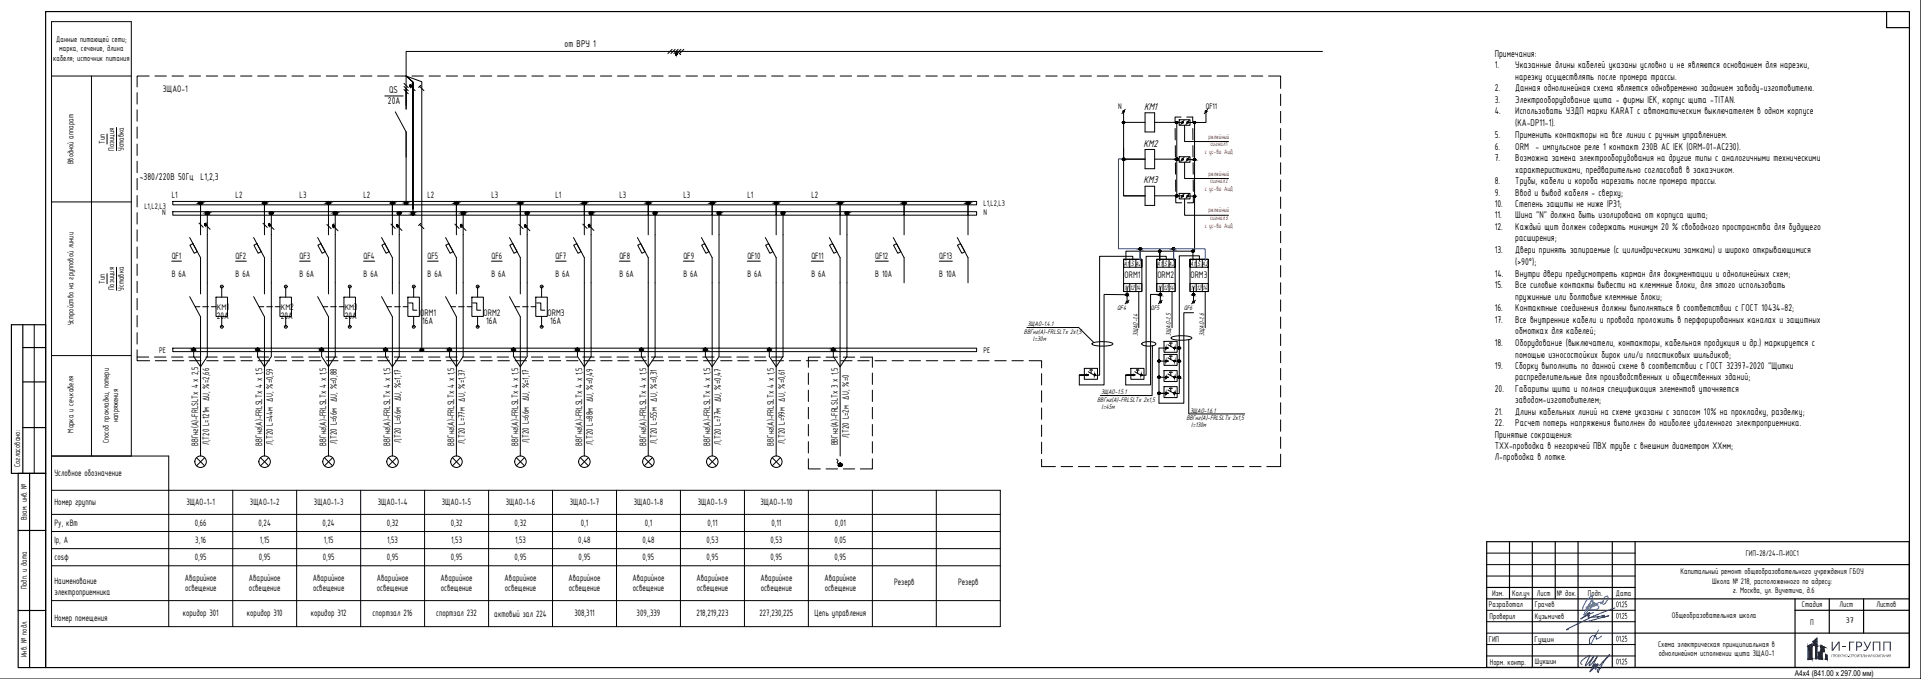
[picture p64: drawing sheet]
<svg xmlns="http://www.w3.org/2000/svg" width="841mm" height="297mm" viewBox="0 0 841 297" stroke-linecap="round" stroke-linejoin="round" font-family="sans-serif">
<defs><g id="words">
<text font-size="5.6" fill="#193153" x="808.9" y="284.7">ГРУПП</text>
<g font-size="4.8">
<text x="500.9" y="48.1">KM1</text>
<text x="500.6" y="64.1">KM2</text>
<text x="500.6" y="80.2">KM3</text>
</g>
<g font-size="4.7">
<text x="247.2" y="20.4">от ВРУ 1</text>
<text x="654.4" y="24.9">Примечания:</text>
<text x="654.4" y="29.9">1.</text>
<text x="663.4" y="29.9">Указанные длины кабелей указаны условно и не являются основанием для нарезки,</text>
<text x="663.4" y="34.9">нарезку осуществлять после промера трассы.</text>
<text x="170.3" y="40.9">QS</text>
<text x="654.4" y="39.9">2.</text>
<text x="663.4" y="39.9">Данная однолинейная схема является одновременно заданием заводу-изготовителю.</text>
<text x="169.8" y="45.5">20A</text>
<text x="654.4" y="44.9">3.</text>
<text x="663.4" y="44.9">Электрооборудование щита - фирмы IEK, корпус щита -TITAN.</text>
<text x="654.4" y="49.9">4.</text>
<text x="663.4" y="49.9">Использовать УЗДП марки KARAT c автоматическим выключателем в одном корпусе</text>
<text x="663.4" y="55.2">(KA-DP11-1).</text>
<text x="654.4" y="60.2">5.</text>
<text x="654.4" y="65.5">6.</text>
<text x="663.4" y="60.2">Применить контакторы на все линии с ручным управлением.</text>
<text x="663.4" y="65.5">ORM - импульсное реле 1 контакт 230В AC IEK (ORM-01-AC230).</text>
<text x="654.4" y="70.5">7.</text>
<text x="663.4" y="70.5">Возможна замена электрооборудования на другие типы с аналогичными техническими</text>
<text x="663.4" y="75.5">характеристиками, предварительно согласовав в заказчиком.</text>
<text x="61.2" y="78.8">~380/220В 50Гц L1,2,3</text>
<text x="654.4" y="80.5">8.</text>
<text x="663.4" y="80.5">Трубы, кабели и короба нарезать после промера трассы.</text>
<text x="654.4" y="85.5">9.</text>
<text x="663.4" y="85.5">Ввод и вывод кабеля - сверху;</text>
<text x="654.4" y="90.5">10.</text>
<text x="654.4" y="95.5">11.</text>
<text x="663.4" y="90.5">Степень защиты не ниже IP31;</text>
<text x="663.4" y="95.5">Шина &quot;N&quot; должна быть изолирована от корпуса щита;</text>
<text x="654.4" y="100.5">12.</text>
<text x="663.4" y="100.5">Каждый щит должен содержать минимум 20 % свободного пространства для будущего</text>
<text x="663.4" y="105.5">расширения;</text>
<text x="654.4" y="110.8">13.</text>
<text x="663.4" y="110.8">Двери принять запираемые (с цилиндрическими замками) и широко открывающимися</text>
<text x="663.4" y="116.1">(&gt;90°);</text>
<text x="654.4" y="121.1">14.</text>
<text x="663.4" y="121.1">Внутри двери предусмотреть карман для документации и однолинейных схем;</text>
<text x="654.4" y="126.1">15.</text>
<text x="663.4" y="126.1">Все силовые контакты вывести на клеммные блоки, для этого использовать</text>
<text x="663.4" y="131.1">пружинные или болтовые клеммные блоки;</text>
<text x="654.4" y="136.1">16.</text>
<text x="663.4" y="136.1">Контактные соединения должны выполняться в соответствии с ГОСТ 10434-82;</text>
<text x="654.4" y="141.1">17.</text>
<text x="663.4" y="141.1">Все внутренние кабели и провода проложить в перфорированных каналах и защитных</text>
<text x="663.4" y="146.1">обмотках для кабелей;</text>
<text x="654.4" y="151.4">18.</text>
<text x="663.4" y="151.4">Оборудование (выключатели, контакторы, кабельная продукция и др.) маркируется с</text>
<text x="654.4" y="161.4">19.</text>
<text x="663.4" y="156.4">помощью износостойких бирок или/и пластиковых шильдиков;</text>
<text x="663.4" y="161.4">Сборку выполнить по данной схеме в соответствии с ГОСТ 32397-2020 &quot;Щитки</text>
<text x="663.4" y="166.4">распределительные для производственных и общественных зданий;</text>
<text x="654.4" y="171.4">20.</text>
<text x="663.4" y="171.4">Габариты щита и полная спецификация элементов уточняется</text>
<text x="663.4" y="176.4">заводом-изготовителем;</text>
<text x="654.4" y="181.4">21.</text>
<text x="663.4" y="181.4">Длины кабельных линий на схеме указаны с запасом 10% на прокладку, разделку;</text>
<text x="654.4" y="186.4">22.</text>
<text x="654.4" y="191.4">Принятые сокращения:</text>
<text x="663.4" y="186.4">Расчет потерь напряжения выполнен до наиболее удаленного электроприемника.</text>
<text x="654.4" y="196.4">ТХХ-проводка в негорючей ПВХ трубе с внешним диаметром ХХмм;</text>
<text x="654.4" y="201.4">Л-проводка в лотке.</text>
</g>
<g font-size="4.5">
<text x="71.3" y="40.2">3ЩАО-1</text>
<text x="492.4" y="121.8">ORM1</text>
<text x="506.7" y="121.8">ORM2</text>
<text x="521.2" y="121.8">ORM3</text>
<text x="99.2" y="135.7">1</text>
<text x="127" y="135.7">2</text>
<text x="155" y="135.7">3</text>
<text x="94.9" y="139.3">20А</text>
<text x="122.9" y="139.3">20А</text>
<text x="150.9" y="139.3">20А</text>
<text x="184" y="138.4">ORM1</text>
<text x="184.9" y="141.8">16А</text>
<text x="211.8" y="138.4">ORM2</text>
<text x="212.9" y="141.8">16А</text>
<text x="239.7" y="138.4">ORM3</text>
<text x="240.9" y="141.8">16А</text>
</g>
<g font-size="4.4">
<text x="75.2" y="86.6">L1</text>
<text x="103.2" y="86.6">L2</text>
<text x="131.2" y="86.6">L3</text>
<text x="159.2" y="86.6">L2</text>
<text x="187.2" y="86.6">L2</text>
<text x="215.2" y="86.6">L3</text>
<text x="243.2" y="86.6">L1</text>
<text x="271.2" y="86.6">L3</text>
<text x="299.2" y="86.6">L3</text>
<text x="327.2" y="86.6">L1</text>
<text x="355.2" y="86.6">L2</text>
<text x="75.2" y="113.1">QF1</text>
<text x="103.2" y="113.1">QF2</text>
<text x="131.2" y="113.1">QF3</text>
<text x="159.2" y="113.1">QF4</text>
<text x="187.2" y="113.1">QF5</text>
<text x="215.2" y="113.1">QF6</text>
<text x="243.2" y="113.1">QF7</text>
<text x="271.2" y="113.1">QF8</text>
<text x="299.2" y="113.1">QF9</text>
<text x="327.2" y="113.1">QF10</text>
<text x="355.2" y="113.1">QF11</text>
<text x="383.2" y="113.1">QF12</text>
<text x="411.2" y="113.1">QF13</text>
<text x="75.2" y="121.2">B 6A</text>
<text x="103.2" y="121.2">B 6A</text>
<text x="131.2" y="121.2">B 6A</text>
<text x="159.2" y="121.2">B 6A</text>
<text x="187.2" y="121.2">B 6A</text>
<text x="215.2" y="121.2">B 6A</text>
<text x="243.2" y="121.2">B 6A</text>
<text x="271.2" y="121.2">B 6A</text>
<text x="299.2" y="121.2">B 6A</text>
<text x="327.2" y="121.2">B 6A</text>
<text x="355.2" y="121.2">B 6A</text>
<text x="383.2" y="121.2">B 10A</text>
<text x="411.2" y="121.2">B 10A</text>
<text x="371.6" y="191.8" transform="rotate(-90 371.6 191.8)">Л,Т20 L=2м ∆U, %=0</text>
<text x="86.8" y="195.1" transform="rotate(-90 86.8 195.1)">ВВГнг(А)-FRLSLTx 4 x 2,5</text>
<text x="91.5" y="194.7" transform="rotate(-90 91.5 194.7)">Л,Т20 L=121м ∆U, %=2,66</text>
<text x="114.8" y="194.9" transform="rotate(-90 114.8 194.9)">ВВГнг(А)-FRLSLTx 4 x 1,5</text>
<text x="119.5" y="194.6" transform="rotate(-90 119.5 194.6)">Л,Т20 L=44м ∆U, %=0,59</text>
<text x="142.8" y="194.9" transform="rotate(-90 142.8 194.9)">ВВГнг(А)-FRLSLTx 4 x 1,5</text>
<text x="147.5" y="194.4" transform="rotate(-90 147.5 194.4)">Л,Т20 L=66м ∆U, %=0,88</text>
<text x="170.8" y="194.9" transform="rotate(-90 170.8 194.9)">ВВГнг(А)-FRLSLTx 4 x 1,5</text>
<text x="175.5" y="194" transform="rotate(-90 175.5 194)">Л,Т20 L=66м ∆U, %=1,17</text>
<text x="198.8" y="194.9" transform="rotate(-90 198.8 194.9)">ВВГнг(А)-FRLSLTx 4 x 1,5</text>
<text x="203.5" y="194.2" transform="rotate(-90 203.5 194.2)">Л,Т20 L=77м ∆U, %=1,37</text>
<text x="226.8" y="194.9" transform="rotate(-90 226.8 194.9)">ВВГнг(А)-FRLSLTx 4 x 1,5</text>
<text x="231.5" y="194" transform="rotate(-90 231.5 194)">Л,Т20 L=66м ∆U, %=1,17</text>
<text x="254.8" y="194.9" transform="rotate(-90 254.8 194.9)">ВВГнг(А)-FRLSLTx 4 x 1,5</text>
<text x="259.5" y="194.5" transform="rotate(-90 259.5 194.5)">Л,Т20 L=88м ∆U, %=0,49</text>
<text x="282.8" y="194.9" transform="rotate(-90 282.8 194.9)">ВВГнг(А)-FRLSLTx 4 x 1,5</text>
<text x="287.5" y="194.2" transform="rotate(-90 287.5 194.2)">Л,Т20 L=55м ∆U, %=0,31</text>
<text x="310.9" y="194.9" transform="rotate(-90 310.9 194.9)">ВВГнг(А)-FRLSLTx 4 x 1,5</text>
<text x="315.6" y="194.5" transform="rotate(-90 315.6 194.5)">Л,Т20 L=77м ∆U, %=0,47</text>
<text x="338.8" y="194.9" transform="rotate(-90 338.8 194.9)">ВВГнг(А)-FRLSLTx 4 x 1,5</text>
<text x="343.5" y="194.2" transform="rotate(-90 343.5 194.2)">Л,Т20 L=99м ∆U, %=0,61</text>
<text x="366.8" y="194.8" transform="rotate(-90 366.8 194.8)">ВВГнг(А)-FRLSLTx 3 x 1,5</text>
<text x="23.8" y="208.4">Условное обозначение</text>
<text x="23.8" y="220.8">Номер группы</text>
<text x="81.7" y="220.9">3ЩАО-1-1</text>
<text x="109.4" y="220.9">3ЩАО-1-2</text>
<text x="137.5" y="220.9">3ЩАО-1-3</text>
<text x="165.4" y="220.9">3ЩАО-1-4</text>
<text x="193.5" y="220.9">3ЩАО-1-5</text>
<text x="221.4" y="220.9">3ЩАО-1-6</text>
<text x="249.5" y="220.9">3ЩАО-1-7</text>
<text x="277.5" y="220.9">3ЩАО-1-8</text>
<text x="305.5" y="220.9">3ЩАО-1-9</text>
<text x="333" y="220.9">3ЩАО-1-10</text>
<text x="23.8" y="230.2">Py, кВт</text>
<text x="85.3" y="229.9">0,66</text>
<text x="113.2" y="229.9">0,24</text>
<text x="141.2" y="229.9">0,24</text>
<text x="169.3" y="229.9">0,32</text>
<text x="197.3" y="229.9">0,32</text>
<text x="225.3" y="229.9">0,32</text>
<text x="254.3" y="229.9">0,1</text>
<text x="282.3" y="229.9">0,1</text>
<text x="309.8" y="229.9">0,11</text>
<text x="337.7" y="229.9">0,11</text>
<text x="365.5" y="229.9">0,01</text>
<text x="23.8" y="237.7">Ip, А</text>
<text x="85.5" y="237.4">3,16</text>
<text x="113.7" y="237.4">1,15</text>
<text x="141.7" y="237.4">1,15</text>
<text x="169.5" y="237.4">1,53</text>
<text x="197.5" y="237.4">1,53</text>
<text x="225.5" y="237.4">1,53</text>
<text x="253.2" y="237.4">0,48</text>
<text x="281.2" y="237.4">0,48</text>
<text x="309.3" y="237.4">0,53</text>
<text x="337.3" y="237.4">0,53</text>
<text x="365.3" y="237.4">0,05</text>
<text x="23.8" y="245.2">cosφ</text>
<text x="85.3" y="244.9">0,95</text>
<text x="113.3" y="244.9">0,95</text>
<text x="141.3" y="244.9">0,95</text>
<text x="169.3" y="244.9">0,95</text>
<text x="197.3" y="244.9">0,95</text>
<text x="225.3" y="244.9">0,95</text>
<text x="253.3" y="244.9">0,95</text>
<text x="281.3" y="244.9">0,95</text>
<text x="309.3" y="244.9">0,95</text>
<text x="337.3" y="244.9">0,95</text>
<text x="365.3" y="244.9">0,95</text>
<text x="23.8" y="255.7">Наименование</text>
<text x="80.9" y="254">Аварийное</text>
<text x="108.9" y="254">Аварийное</text>
<text x="136.9" y="254">Аварийное</text>
<text x="164.9" y="254">Аварийное</text>
<text x="192.9" y="254">Аварийное</text>
<text x="220.9" y="254">Аварийное</text>
<text x="248.9" y="254">Аварийное</text>
<text x="276.9" y="254">Аварийное</text>
<text x="304.9" y="254">Аварийное</text>
<text x="333" y="254">Аварийное</text>
<text x="360.9" y="254">Аварийное</text>
<text x="391.4" y="256.1">Резерв</text>
<text x="419.4" y="256.1">Резерв</text>
<text x="23.8" y="260.4">электроприемника</text>
<text x="81" y="258.7">освещение</text>
<text x="109" y="258.7">освещение</text>
<text x="137" y="258.7">освещение</text>
<text x="165" y="258.7">освещение</text>
<text x="193" y="258.7">освещение</text>
<text x="221" y="258.7">освещение</text>
<text x="249" y="258.7">освещение</text>
<text x="277" y="258.7">освещение</text>
<text x="305.1" y="258.7">освещение</text>
<text x="333" y="258.7">освещение</text>
<text x="361.1" y="258.7">освещение</text>
<text x="80.1" y="269.4">коридор 301</text>
<text x="108.1" y="269.4">коридор 310</text>
<text x="136.1" y="269.4">коридор 312</text>
<text x="163.2" y="269.4">спортзал 216</text>
<text x="191" y="269.4">спортзал 232</text>
<text x="216.4" y="269.9">актовый зал 224</text>
<text x="251.5" y="269.6">308,311</text>
<text x="278.7" y="269.6">309,,339</text>
<text x="304.9" y="269.6">218,219,223</text>
<text x="332.5" y="269.6">227,230,225</text>
<text x="356.6" y="269.4">Цепь управления</text>
<text x="23.8" y="271.8">Номер помещения</text>
</g>
<g font-size="3.9">
<text x="24.6" y="18.2">Данные питающей сети;</text>
<text x="26" y="22.4">марка, сечение, длина</text>
<text x="23.3" y="26.5">кабеля; источник питания</text>
<text x="489.6" y="47.7">N</text>
<text x="527.9" y="47.7">QF11</text>
<text x="45.8" y="63" transform="rotate(-90 45.8 63)">Тип</text>
<text x="50" y="65.9" transform="rotate(-90 50 65.9)">Позиция</text>
<text x="32.2" y="71.8" transform="rotate(-90 32.2 71.8)">Вводной аппарат</text>
<text x="54.2" y="66.1" transform="rotate(-90 54.2 66.1)">Уставка</text>
<text x="63.2" y="91.4">L1,L2,L3</text>
<text x="71" y="94.2">N</text>
<text x="430.6" y="90.1">L1,L2,L3</text>
<text x="430.6" y="94.2">N</text>
<text x="45.8" y="124.1" transform="rotate(-90 45.8 124.1)">Тип</text>
<text x="50" y="127" transform="rotate(-90 50 127)">Позиция</text>
<text x="54.2" y="127.2" transform="rotate(-90 54.2 127.2)">Уставка</text>
<text x="94.9" y="135.4">КМ</text>
<text x="122.9" y="135.4">КМ</text>
<text x="150.9" y="135.4">КМ</text>
<text x="32.2" y="142.4" transform="rotate(-90 32.2 142.4)">Устройство на групповой линии</text>
<text x="69.6" y="154.3">PE</text>
<text x="430.6" y="154.3">PE</text>
<text x="51.7" y="184.8" transform="rotate(-90 51.7 184.8)">напряжения</text>
<text x="32.2" y="189.2" transform="rotate(-90 32.2 189.2)">Марка и сеч.кабеля</text>
<text x="47.6" y="194" transform="rotate(-90 47.6 194)">Способ прокладки, потери</text>
<text x="8.8" y="204.3" transform="rotate(-90 8.8 204.3)">Согласовано:</text>
<text x="11.7" y="227.7" transform="rotate(-90 11.7 227.7)">Взам. инв. №</text>
<text x="764.3" y="243.4">ГИП-28/24-П-ИОС1</text>
<text x="735.7" y="251.2">Капитальный ремонт общеобразовательного учреждения ГБОУ</text>
<text x="11.7" y="257.8" transform="rotate(-90 11.7 257.8)">Подп. и дата</text>
<text x="749.6" y="255.3">Школа № 218, расположенного по адресу:</text>
<text x="653.3" y="260.7">Изм.</text>
<text x="662" y="260.7">Кол.уч</text>
<text x="672.9" y="260.7">Лист</text>
<text x="681.7" y="260.7">№ док.</text>
<text x="695.2" y="260.7">Подп.</text>
<text x="707.5" y="260.5">Дата</text>
<text x="758.7" y="259.5">г. Москва, ул. Вучетича, д.6</text>
<text x="651.8" y="265.5">Разработал</text>
<text x="672" y="265.6">Грачев</text>
<text x="707.4" y="265.6">01.25</text>
<text x="788.9" y="265.7">Стадия</text>
<text x="805.3" y="265.7">Лист</text>
<text x="821.5" y="265.7">Листов</text>
<text x="652.1" y="270.8">Проверил</text>
<text x="672" y="270.6">Кузьмичев</text>
<text x="707.4" y="270.6">01.25</text>
<text x="731.9" y="270.2">Общеобразовательная школа</text>
<text x="792.6" y="273.2">П</text>
<text x="808.2" y="272.7">37</text>
<text x="651.8" y="280.8">ГИП</text>
<text x="671.8" y="280.7">Гущин</text>
<text x="707.4" y="280.7">01.25</text>
<text x="11.7" y="287.6" transform="rotate(-90 11.7 287.6)">Инв. № подл.</text>
<text x="725.9" y="283">Схема электрическая принципиальная в</text>
<text x="726.2" y="287.1">однолинейном исполнении щита 3ЩАО-1</text>
<text x="652.2" y="290.7">Норм. контр.</text>
<text x="672" y="290.6">Шукшин</text>
<text x="707.4" y="290.6">01.25</text>
</g>
<text font-size="3.5" x="785.8" y="295.8">A4x4 (841.00 х 297.00 мм)</text>
<g font-size="3.2">
<text x="491.8" y="116.1">A1</text>
<text x="495" y="116.1">S A2</text>
<text x="506.3" y="116.1">A1</text>
<text x="509.6" y="116.1">S A2</text>
<text x="520.9" y="116.1">A1</text>
<text x="524.1" y="116.1">S A2</text>
<text x="492.2" y="126.8">11</text>
<text x="494.7" y="126.8">1214</text>
<text x="506.7" y="126.8">11</text>
<text x="509.2" y="126.8">1214</text>
<text x="521.3" y="126.8">11</text>
<text x="523.8" y="126.8">1214</text>
<text x="489.1" y="135.4">QF4</text>
<text x="503.8" y="135.4">QF5</text>
<text x="518.3" y="135.4">QF6</text>
<text x="449.9" y="142.8">3ЩАО-1.4.1</text>
<text x="448.3" y="146.1">ВВГнг(А)-FRLSLTx 2х1,5</text>
<text x="452.2" y="149">l=30м</text>
<text x="498.1" y="147" transform="rotate(-90 498.1 147)">3ЩАО-1.4</text>
<text x="512.7" y="146.9" transform="rotate(-90 512.7 146.9)">3ЩАО-1.5</text>
<text x="527.2" y="146.9" transform="rotate(-90 527.2 146.9)">3ЩАО-1.6</text>
<text x="482.1" y="172.5">3ЩАО-1.5.1</text>
<text x="480.4" y="175.9">ВВГнг(А)-FRLSLTx 2х1,5</text>
<text x="482.2" y="179">l=45м</text>
<text x="519.4" y="183.9">ВВГнг(А)-FRLSLTx 2х1,5</text>
<text x="521.1" y="180.5">3ЩАО-1.6.1</text>
<text x="521.5" y="186.8">l=130м</text>
</g>
<g font-size="3.1" fill="#f00">
<text x="529.1" y="60.6">релейный</text>
<text x="529.9" y="64">сигнал1</text>
<text x="527.4" y="67.3">с ус-ва АиД</text>
<text x="529.1" y="76.8">релейный</text>
<text x="527.4" y="83.5">с ус-ва АиД</text>
<text x="529.8" y="80.2">сигнал2</text>
<text x="529.1" y="92.9">релейный</text>
<text x="527.4" y="99.6">с ус-ва АиД</text>
<text x="529.8" y="96.2">сигнал3</text>
</g>
</g></defs>
<!-- layer: 0 -->
<g fill="none" stroke="#000" stroke-width=".44">
<path d="M22.6 9.5h34.9v190h-34.9zM841 .1v296.9h-841M22.6 33.3h34.9M40 33.3v166.2M65.3 33.3h-5.3v4.7M67.8 33.3h5M75.3 33.3h5M82.8 33.3h5M90.3 33.3h5M97.8 33.3h5M105.3 33.3h5M112.8 33.3h5"/>
<path d="M120.3 33.3h5M127.8 33.3h5M135.3 33.3h5M142.8 33.3h5M150.3 33.3h5M157.8 33.3h5M165.3 33.3h5M172.8 33.3h5l6.9 2.5v117.3M176.9 36.5l1.8 1.8M176.9 37.8l1.8 1.9M176.9 39.1l1.8 1.9M179.9 37.8l1.8 1.9"/>
<path d="M180.3 33.3h5M183.7 37.8l1.9 1.9M184.2 37.3l-.9 1M187.8 33.3h5M195.3 33.3h5M202.8 33.3h5M210.3 33.3h5M217.8 33.3h5M225.3 33.3h5M232.8 33.3h5M240.3 33.3h5M247.8 33.3h5"/>
<path d="M255.3 33.3h5M262.8 33.3h5M270.3 33.3h5M277.8 33.3h5M285.3 33.3h5M292.8 33.3h5M294.3 21.6l-1.9 1.8M295.6 21.6l-1.9 1.8M296.9 21.6l-1.9 1.8M297.1 23l.9 .9M298.1 21.6l-1.9 1.8M299.4 21.6l-1.9 1.8"/>
<path d="M300.3 33.3h5.1M307.8 33.3h5M315.3 33.3h5M322.8 33.3h5M330.3 33.3h5M337.8 33.3h5.1M345.4 33.3h5M352.8 33.3h5M360.3 33.3h5M367.8 33.3h5M375.3 33.3h5M382.9 33.3h5"/>
<path d="M390.4 33.3h5M397.8 33.3h5M405.3 33.3h5M412.8 33.3h5M420.3 33.3h5.1M427.9 33.3h5M435.4 33.3h5M442.8 33.3h5M450.3 33.3h5M457.8 33.3h5M465.4 33.3h5M472.9 33.3h5"/>
<path d="M480.4 33.3h5M487.8 33.3h5M495.3 33.3h5M502.8 33.3h5.1M510.4 33.3h5M517.9 33.3h5M525.4 33.3h5M532.8 33.3h5M540.3 33.3h5M547.9 33.3h5M555.4 33.3h5.3v5.4M579 22.5h-401.2v25.2v-9.2"/>
<path d="M46.9 58.6v4.4M51 55.8v10.1M60 40.5v5M60 48v5M60 55.5v5M168.5 42h8M173.1 48.9l4.7 8.8v31.2M491.9 48.8v20.8h9.4M492.6 47.8l-1.4 1.9M514.2 53.5h3.5M514.5 56.2v5M515.2 53.5v32.2"/>
<path d="M516.3 52.4h4.7v2.4h-4.7zM517.1 51.2h-2.7l.1 2.5M518.4 52.6l-1.5 1.9M518.6 54.8v7.1h19.2M519.6 51.2h2.6v2.5M520.6 52.6l-1.4 1.9M522.2 56.2l.1 5M523 53.6v56.3h-15.3v4.1v-4.1h-14.8v4M528 48.8v4.8h-8.1M528.7 47.8l-1.5 1.9M560.7 41.2v5M560.7 48.7v5"/>
<path d="M560.7 56.2v5M60 63v5M60 70.5v5.1M60 78v5M491.9 64.8v20.9h9.4M514.6 63.7v5M514.6 71.2v5M514.7 78.7v5M516.3 68.6h4.7v2.4h-4.7zM518.4 68.8l-1.5 1.9M518.6 71v7.1h19.2M519.9 69.8h3.1"/>
<path d="M520.6 68.8l-1.4 1.9M522.3 63.7v5M522.4 71.2v5M522.4 78.7v5M560.7 63.7v5M560.7 71.2v5M560.7 78.7v5M22.6 88.3h34.9M60 85.5v5M60 93v5M75.6 88.1h352v1.5h-352zM75.6 92.6h352v1.5h-352z"/>
<path d="M87.1 97.6l1.9 1.8M87.8 88.8v13.9M90.1 98.5l1.9 1.8M90.8 93.2v62.7l-3 4.5-3-4.5v-3M115.1 97.6l1.9 1.9M115.8 88.8v13.9M118.1 98.5l1.9 1.9M118.8 93.2v62.7l-3 4.5-3-4.5v-3M143.1 98.2l1.9 1.9M143.8 88.8v13.9M146.1 99.1l1.9 1.9M146.8 93.2v62.7l-3 4.5-3-4.5v-3"/>
<path d="M171.2 98l1.8 1.9M171.8 88.8v13.9M174.1 99l1.9 1.8M174.8 93.2v62.7l-3 4.5-3-4.5v-3M180.8 91.5v-55.6l-3-2.6 3 2.6v57.5M183.7 98.2l1.9 1.9M184.2 97.7l-.9 1M199.1 98l1.9 1.9M199.8 88.8v13.9M202.1 99l1.9 1.8M202.8 93.2v62.7l-3 4.5-3-4.5v-3M227.2 98.2l1.8 1.9"/>
<path d="M227.8 88.8v13.9M230.1 99.1l1.9 1.9M230.8 93.2v62.7l-3 4.5-3-4.5v-3M255.1 98l1.9 1.9M255.8 88.8v13.9M258.1 99l1.9 1.8M258.8 93.2v62.7l-3 4.5-3-4.5v-3M283.8 88.8v13.9M286.8 93.2v62.7l-3 4.5-3-4.5v-3M311.8 88.8v13.9M314.8 93.2v62.7l-3 4.5-3-4.5v-3M339.8 88.8v13.9"/>
<path d="M342.8 93.2v62.7l-3 4.5-3-4.5v-3M367.8 88.8v13.9M370.8 93.2v62.7l-3 4.5-3-4.5v-3M395.8 88.8v13.9M423.8 88.8v13.9M514.7 86.2l.1 2.5h2.6M516.3 84.6h4.7v2.4h-4.7zM518.4 84.9l-1.5 1.9M518.6 87v7.2h19.2M519.9 85.8h3.1M520.6 84.9l-1.4 1.9M522.4 86.2l.1 2.5h-2.6"/>
<path d="M560.7 86.2v5M560.7 93.7v5M46.9 119.7v4.4M51 116.9v10.1M60 100.5v5M60 108v5M60 115.5v5M75.2 114.2h4.2M83.1 103.9l4.7 8.8v15.9M83.1 107.3l1.4-.7 1.9 3.5-1.4 .7zM103.2 114.2h4.6M111 103.9l4.8 8.8v15.9"/>
<path d="M111.2 107.3l1.3-.7 1.9 3.5-1.4 .7zM131.2 114.2h4.6M139.1 103.9l4.7 8.8v15.9M139.1 107.3l1.4-.7 1.9 3.5-1.3 .7zM159.2 114.2h4.8M167 103.9l4.8 8.8v15.9M167.2 107.3l1.3-.7 1.9 3.5-1.4 .7zM187.2 114.2h4.7M195.1 103.9l4.7 8.8v15.9M195.2 107.3l1.3-.7 1.9 3.5-1.3 .7zM215.2 114.2h4.6M223.1 103.9l4.7 8.8v15.9"/>
<path d="M223.2 107.3l1.3-.7 1.9 3.5-1.4 .7zM243.2 114.2h4.7M251.1 103.9l4.7 8.8v86.8M251.2 107.3l1.3-.7 1.9 3.5-1.3 .7zM271.2 114.2h4.6M279.1 103.9l4.7 8.8v86.8M279.2 107.3l1.3-.7 1.9 3.5-1.3 .7zM299.2 114.2h4.7M307.1 103.9l4.7 8.8v86.8M307.2 107.3l1.3-.7 1.9 3.5-1.3 .7zM327.2 114.2h5.7M335.1 103.9l4.7 8.8v86.8"/>
<path d="M335.2 107.3l1.3-.7 1.9 3.5-1.3 .7zM355.2 114.2h5.3M363.1 103.9l4.7 8.8v86.8M363.2 107.3l1.3-.7 1.9 3.5-1.3 .7zM383.2 114.2h5.7M391.1 103.9l4.7 8.8v11M391.2 107.3l1.3-.7 1.9 3.5-1.3 .7zM411.2 114.2h5.7M419.1 103.9l4.7 8.8v11M419.2 107.3l1.3-.7 1.9 3.5-1.3 .7zM491.9 113.4v3.5h8v-3.5h-8h8v14.1h-8zM494.6 113.4v3.5"/>
<path d="M495.9 113.8v-1.7h-14.5v52.1h-2M497.3 113.4v3.5M506.4 113.4v3.5h8.1v-3.5h-8.1h8.1v14.1h-8.1zM509.2 113.4v3.5M510.6 113.8v-1.7h-8.8v52.1h-2M511.8 113.4v3.5M521 113.4v3.5h8v-3.5h-8h8v14.1h-8zM522.3 109.9v4M523.7 113.4v3.5M525.1 114.1v-2.2h-8.8v60.3h-2M526.4 113.4v3.5M560.7 101.2v5"/>
<path d="M560.7 108.7v5M560.7 116.2v5M60 123v5M60 130.5v5M60 138v5M83.1 129.8l4.7 8.8v60.9M85.4 134.2h2.1M88.7 134.2h2.5M92.5 134.2h2.1M94.6 130h5v8.4h-5zM97.1 125.4v4.6M97.1 138.4v4.6"/>
<path d="M111 129.8l4.8 8.8v60.9M113.4 134.2h2.1M116.8 134.2h2.5M120.5 134.2h2.1M122.6 130h5v8.4h-5zM125.1 125.4v4.6M125.1 138.4v4.6M139.1 129.8l4.7 8.8v60.9M141.4 134.2h2.1M144.7 134.2h2.5M148.5 134.2h2.1M150.6 130h5v8.4h-5z"/>
<path d="M153.1 125.4v4.6M153.1 138.4v4.6M167 129.8l4.8 8.8v60.9M169.4 134.2h2.1M172.8 134.2h2.5M176.5 134.2h2.1M178.6 130h5v8.4h-5zM178.9 132.5h1.9v3.2h1.7M181.1 125.4v4.6M181.1 138.4v4.6M195.1 129.8l4.7 8.8v60.9M197.4 134.2h2.1"/>
<path d="M200.7 134.2h2.5M204.5 134.2h2.1M206.6 130h5v8.4h-5zM206.9 132.5h1.8v3.2h1.8M209.1 125.4v4.6M209.1 138.4v4.6M223.1 129.8l4.7 8.8v60.9M225.4 134.2h2.1M228.8 134.2h2.5M232.5 134.2h2.1M234.6 130h5v8.4h-5zM234.9 132.5h1.9v3.2h1.7"/>
<path d="M237.1 125.4v4.6M237.1 138.4v4.6M491.9 124.1h8v3.4h-8zM493.4 128.9l-10-.1v39.6h-10.9v-4.3h3.2h-3.2M493.4 125.7v6.5M494.3 131.3l-1.7 1.6M494.6 124.1v3.4M497.3 124.1v3.4M498.6 127.5v15.9M506.4 124.1h8.1v3.4h-8.1zM508 128.8h-4.3v39.6h-10.9v-4.3h3.2h-3.2M508 125.7v6.5"/>
<path d="M508.8 131.3l-1.6 1.6M509.2 124.1v3.4M511.8 124.1v3.4M513.1 127.5v15.9M521 124.1h8v3.4h-8zM522.5 136.8h-4.2v39.6h-10.9v-4.3h3.2h-3.2v-19.8h3.6M522.5 125.7v6.5M523.4 131.3l-1.7 1.6M523.7 124.1v3.4M526.4 124.1v3.4M527.6 127.5v15.9M560.7 123.7v5"/>
<path d="M560.7 131.2v5M560.7 138.7v5M15 142.1v65M22.6 155.6h34.9M60 153v4.8h5.5M60 156.2h5.1M60 145.5v5M67.6 156.2h5M68 157.8h5M75.1 156.2h5M75.5 157.8h5M75.6 152.3h352v1.5h-352z"/>
<path d="M82.6 156.2h5M83 157.8h5M90.1 156.2h5M90.5 157.8h5M97.6 156.2h5M98 157.8h5M105.1 156.2h5M105.5 157.8h5M112.6 156.2h5M113 157.8h5M120.1 156.2h5M120.5 157.8h5"/>
<path d="M127.6 156.2h5M128 157.8h5M135.1 156.2h5M135.5 157.8h5M142.6 156.2h5M143 157.8h5M150.1 156.2h5M150.5 157.8h5M157.6 156.2h5M158 157.8h5M165.1 156.2h5M165.5 157.8h5"/>
<path d="M172.6 156.2h5M173 157.8h5M180.1 156.2h5M180.5 157.8h5M187.6 156.2h5M188 157.8h5M195.1 156.2h5M195.5 157.8h5M202.6 156.2h5M203 157.8h5M210.1 156.2h5M210.5 157.8h5"/>
<path d="M217.6 156.2h5M218 157.8h5M225.1 156.2h5M225.5 157.8h5M232.6 156.2h5M233 157.8h5M240.1 156.2h5M240.5 157.8h5M247.6 156.2h5M248 157.8h5M255.1 156.2h5M255.5 157.8h5"/>
<path d="M262.6 156.2h5M263 157.8h5M270.1 156.2h5M270.5 157.8h5M277.6 156.2h5M278 157.8h5M285.1 156.2h5.1M285.5 157.8h5M292.7 156.2h4.9M293 157.8h5M300.1 156.2h5M300.5 157.8h5"/>
<path d="M307.6 156.2h5M308 157.8h5M315.1 156.2h5M315.5 157.8h5M322.6 156.2h5M323 157.8h5M330.2 156.2h5M330.5 157.8h5M337.7 156.2h5M338 157.8h5M345.5 157.8h5M353 157.8h5"/>
<path d="M359.2 156.2h-5.3v4.5M360.5 157.8h5M361.7 156.2h5M368 157.8h5M369.2 156.2h5M375.5 157.8h5M376.7 156.2h5.2v4.5M383 157.8h5M390.5 157.8h5M398 157.8h5M405.5 157.8h5M413 157.8h5"/>
<path d="M420.5 157.8h5M428 157.8h5M435.5 157.8h5M443 157.8h5M449.6 143.3h22.7l6.5 6.5M450.6 157.8h5.4v3.1M478.2 150.3a12.5 12.5 0 0 1 9 .1 4.1 4.1 0 0 1-3.9 1 7.8 7.8 0 0 1-5.2-1zM500.1 150.1l2.7-.6a3.1 3.1 0 0 1 3.3 1 5.6 5.6 0 0 1-6.2-.1zM504.5 151.2l-.1 21.8h-22.7M507.2 158h3.8M509.6 155.1h5.8v4.7h-5.8zM509.6 149.3h5.8v4.8h-5.8z"/>
<path d="M511.3 156.5l2.5 1.5h2.5M511.3 150.8l2.5 1.5h2.5M512 155.9h1.2M512 150.2h1.2M512.6 150v1.5M512.6 155.7v1.6M512.8 147.7a12.4 12.4 0 0 1 9 .1v.1a12.4 12.4 0 0 1-9 .2zM520.4 148.4v32.7h24.5M560.7 146.2v5M560.7 153.7v5M353.9 163.2v5M353.9 170.7v5"/>
<path d="M353.9 178.2v5M381.9 163.2v5M381.9 170.7v5M381.9 178.2v5M456 163.4v5M456 170.9v5.1M456 178.5v5M474.7 161.1h5.8v4.8h-5.8zM476.1 164l-.4 .1M476.5 162.6l2.8 1.4M477.1 162h1.1M477.7 161.8v1.5"/>
<path d="M495.1 161.1h5.7v4.8h-5.7zM496.5 164l-.5 .1M496.8 162.6l2.9 1.4M497.5 162h1.1M498.1 161.8v1.5M507.2 165h3.8M509.6 162.1h5.8v4.8h-5.8zM509.6 169.1h5.8v4.8h-5.8zM511 172l-.5 .1M511.3 163.6l2.5 1.4h2.5M511.3 170.6l2.9 1.4M512 163h1.2"/>
<path d="M512 170h1.2M512.6 162.8v1.5M512.6 169.8v1.5M560.7 161.2v5M560.7 168.7v5M560.7 176.2v5M353.9 185.7v5M353.9 193.2v5M381.9 185.7v5M381.9 193.2v5M456 186v5M456 193.4v5"/>
<path d="M560.7 198.7v5.4h-6.1M560.7 183.7v5M560.7 191.2v5M22.6 214.5h415.3v59.6h-415.3v-74.6h51.3v74.6M86.1 200.3l3.5 3.5M89.6 200.3l-3.5 3.5M101.9 214.5v59.6M114 200.2l3.6 3.6M117.6 200.2l-3.6 3.6M129.9 214.5v59.6M142.1 200.3l3.5 3.5M145.6 200.3l-3.5 3.5"/>
<path d="M157.9 214.5v59.6M170.1 200.2l3.5 3.6M173.6 200.2l-3.5 3.6M185.9 214.5v59.6M198.1 200.2l3.5 3.6M201.6 200.2l-3.5 3.6M213.9 214.5v59.6M226.1 200.2l3.5 3.6M229.6 200.2l-3.5 3.6M241.9 214.5v59.6M254.1 200.2l3.5 3.6M257.6 200.2l-3.5 3.6"/>
<path d="M269.9 214.5v59.6M282.1 200.2l3.5 3.6M285.6 200.2l-3.5 3.6M297.9 214.5v59.6M310.1 200.2l3.5 3.6M313.6 200.2l-3.5 3.6M325.9 214.5v59.6M338.1 200.2l3.5 3.6M341.6 200.2l-3.5 3.6M353.9 200.7v4.4h5.3M353.9 214.5v59.6M361.7 205.1h5"/>
<path d="M366.3 200.9a.95 .95 0 0 1 .3 1.5l1.2 1M369.2 205.1h5M381.9 200.7v4.4h-5.2M381.9 214.5v59.6M409.9 214.5v59.6M456 200.9v3.2h6.1M464.6 204.1h5M472.1 204.1h5M479.6 204.1h5M487.1 204.1h5M494.6 204.1h5M502.1 204.1h5"/>
<path d="M509.6 204.1h5M517.1 204.1h5M524.6 204.1h5M532.1 204.1h5M539.6 204.1h5M547.1 204.1h5M22.6 225h415.3M22.6 232.5h415.3M22.6 240h415.3M22.6 247.5h415.3M650.9 242h65M650.9 247h65"/>
<path d="M650.9 252h65M22.6 262.7h415.3M650.9 267h65M650.9 272h65M650.9 277h65M650.9 282h65M650.9 287h65"/>
<circle cx="179.6" cy="37.6" r=".32"/>
<circle cx="296.1" cy="23.6" r=".32"/>
<circle cx="491.9" cy="48.7" r=".4"/>
<circle cx="517.7" cy="53.6" r=".4"/>
<circle cx="520" cy="53.6" r=".4"/>
<circle cx="528" cy="48.7" r=".4"/>
<circle cx="517.7" cy="69.7" r=".4"/>
<circle cx="520" cy="69.7" r=".4"/>
<circle cx="87.8" cy="88.7" r=".61"/>
<circle cx="89.9" cy="98.2" r=".32"/>
<circle cx="90.8" cy="93.2" r=".61"/>
<circle cx="115.8" cy="88.7" r=".61"/>
<circle cx="117.9" cy="98.3" r=".32"/>
<circle cx="118.8" cy="93.2" r=".61"/>
<circle cx="143.8" cy="88.7" r=".61"/>
<circle cx="145.9" cy="98.9" r=".32"/>
<circle cx="146.8" cy="93.2" r=".61"/>
<circle cx="171.8" cy="88.7" r=".61"/>
<circle cx="173.9" cy="98.7" r=".32"/>
<circle cx="174.8" cy="93.2" r=".61"/>
<circle cx="177.8" cy="88.9" r=".61"/>
<circle cx="180.8" cy="93.4" r=".61"/>
<circle cx="199.8" cy="88.7" r=".61"/>
<circle cx="201.9" cy="98.7" r=".32"/>
<circle cx="202.8" cy="93.2" r=".61"/>
<circle cx="227.8" cy="88.7" r=".61"/>
<circle cx="229.9" cy="98.9" r=".32"/>
<circle cx="230.8" cy="93.2" r=".61"/>
<circle cx="255.8" cy="88.7" r=".61"/>
<circle cx="257.9" cy="98.7" r=".32"/>
<circle cx="258.8" cy="93.2" r=".61"/>
<circle cx="283.8" cy="88.7" r=".61"/>
<circle cx="286.8" cy="93.2" r=".61"/>
<circle cx="311.8" cy="88.7" r=".61"/>
<circle cx="314.8" cy="93.2" r=".61"/>
<circle cx="339.8" cy="88.7" r=".61"/>
<circle cx="342.8" cy="93.2" r=".61"/>
<circle cx="367.8" cy="88.7" r=".61"/>
<circle cx="370.8" cy="93.2" r=".61"/>
<circle cx="395.8" cy="88.7" r=".61"/>
<circle cx="423.8" cy="88.7" r=".61"/>
<circle cx="517.7" cy="85.8" r=".4"/>
<circle cx="520" cy="85.8" r=".4"/>
<circle cx="97.1" cy="125.4" r=".61"/>
<circle cx="125.1" cy="125.4" r=".61"/>
<circle cx="153.1" cy="125.4" r=".61"/>
<circle cx="181.1" cy="125.4" r=".61"/>
<circle cx="209.1" cy="125.4" r=".61"/>
<circle cx="237.1" cy="125.4" r=".61"/>
<circle cx="493.5" cy="132.1" r=".44"/>
<circle cx="508" cy="132.1" r=".44"/>
<circle cx="522.5" cy="132.1" r=".44"/>
<circle cx="84.8" cy="152.9" r=".61"/>
<circle cx="97.1" cy="143" r=".61"/>
<circle cx="112.8" cy="152.9" r=".61"/>
<circle cx="125.1" cy="143" r=".61"/>
<circle cx="140.8" cy="152.9" r=".61"/>
<circle cx="153.1" cy="143" r=".61"/>
<circle cx="168.8" cy="152.9" r=".61"/>
<circle cx="181.1" cy="143" r=".61"/>
<circle cx="184.7" cy="153" r=".61"/>
<circle cx="196.8" cy="152.9" r=".61"/>
<circle cx="209.1" cy="143" r=".61"/>
<circle cx="224.8" cy="152.9" r=".61"/>
<circle cx="237.1" cy="143" r=".61"/>
<circle cx="252.8" cy="152.9" r=".61"/>
<circle cx="280.8" cy="152.9" r=".61"/>
<circle cx="308.8" cy="152.9" r=".61"/>
<circle cx="336.8" cy="152.9" r=".61"/>
<circle cx="364.8" cy="152.9" r=".61"/>
<circle cx="511.2" cy="152.2" r=".19"/>
<circle cx="511.2" cy="158" r=".19"/>
<circle cx="476.4" cy="164" r=".19"/>
<circle cx="496.7" cy="164" r=".19"/>
<circle cx="511.2" cy="172" r=".19"/>
<circle cx="511.2" cy="165" r=".19"/>
<circle cx="87.8" cy="202" r="2.52"/>
<circle cx="115.8" cy="202" r="2.52"/>
<circle cx="143.8" cy="202" r="2.52"/>
<circle cx="171.9" cy="202" r="2.52"/>
<circle cx="199.8" cy="202" r="2.52"/>
<circle cx="227.9" cy="202" r="2.52"/>
<circle cx="255.8" cy="202" r="2.52"/>
<circle cx="283.9" cy="202" r="2.52"/>
<circle cx="311.8" cy="202" r="2.52"/>
<circle cx="339.9" cy="202" r="2.52"/>
<circle cx="367.9" cy="203.3" r=".7"/>
</g>
<g fill="#000" stroke="#000" stroke-width=".44">
<path d="M179.4 37.5v.2zM179.9 37.5v.2zM296.3 23.5v.3zM87.6 88.2h.3zM87.6 89.3h.3zM89.6 98.1v.3zM90.2 98.1v.3zM90.6 92.7h.3zM90.6 93.8h.3zM115.6 88.2h.4zM115.6 89.3h.4zM117.6 98.2v.3z"/>
<path d="M118.2 98.2v.3zM118.6 92.7h.4zM118.6 93.8h.4zM143.6 88.2h.3zM143.6 89.3h.3zM146.2 98.7v.3zM146.6 92.7h.3zM146.6 93.8h.3zM171.6 88.2h.4zM171.6 89.3h.4zM173.6 98.6v.3zM174.6 92.7h.4z"/>
<path d="M174.6 93.8h.4zM177.6 88.3h.4zM177.6 89.4h.4zM180.6 92.8h.3zM180.6 94h.3zM199.6 88.2h.3zM199.6 89.3h.3zM201.6 98.6v.3zM202.6 92.7h.3zM202.6 93.8h.3zM227.6 88.2h.4zM227.6 89.3h.4z"/>
<path d="M230.2 98.7v.3zM230.6 92.7h.4zM230.6 93.8h.4zM255.7 88.2h.2zM255.7 89.3h.2zM257.6 98.6v.3zM258.6 92.7h.4zM283.6 88.2h.4zM283.6 89.3h.4zM286.6 92.7h.4zM286.6 93.8h.4zM311.7 88.2h.3z"/>
<path d="M311.7 89.3h.3zM314.6 92.7h.4zM339.6 88.2h.4zM339.6 89.3h.4zM342.6 92.7h.4zM342.6 93.8h.4zM367.7 88.2h.3zM367.7 89.3h.3zM370.6 92.7h.4zM395.6 88.2h.4zM395.6 89.3h.4zM423.7 88.2h.3z"/>
<path d="M423.7 89.3h.3zM84.6 152.3h.4zM112.6 153.5h.3zM140.6 152.3h.4zM168.6 153.5h.4zM168.6 152.3h.4zM184.5 152.5h.3zM184.5 153.7h.3zM196.6 152.3h.4zM224.6 153.5h.4zM224.6 152.3h.4zM252.6 152.3h.4z"/>
<path d="M280.6 153.5h.4zM280.6 152.3h.4zM308.7 153.5h.2zM308.7 152.3h.2zM336.6 153.5h.4zM336.6 152.3h.4zM364.7 153.5h.3zM364.7 152.3h.3zM367.7 204.1h.3z"/>
<path d="M179.4 37.4v.3zM179.4 37.4v.3z"/>
<path d="M179.4 37.4v.3zM179.4 37.4v.4z"/>
<path d="M179.4 37.4v.4zM179.5 37.3v.5z"/>
<path d="M179.5 37.3v.5zM179.5 37.3v.6z"/>
<path d="M179.5 37.3v.6zM179.6 37.3l-.1 .6z"/>
<path d="M179.6 37.3v.6zM179.6 37.3v.6z"/>
<path d="M179.6 37.3v.6zM179.7 37.3l-.1 .6z"/>
<path d="M179.7 37.3v.6zM179.7 37.3v.6z"/>
<path d="M179.7 37.3v.6zM179.8 37.3l-.1 .6z"/>
<path d="M179.8 37.3v.5zM179.8 37.4v.4z"/>
<path d="M179.8 37.4v.4zM179.9 37.4l-.1 .4z"/>
<path d="M179.9 37.4v.3zM179.9 37.5v.2z"/>
<path d="M295.7 23.6l.1 .2zM295.7 23.6l.1 .2z"/>
<path d="M295.8 23.5v.4zM295.8 23.5v.4z"/>
<path d="M295.8 23.5v.4zM295.8 23.5v.4z"/>
<path d="M295.8 23.4l.1 .5zM295.8 23.4l.1 .5z"/>
<path d="M295.9 23.4v.5zM295.9 23.4v.5z"/>
<path d="M295.9 23.4l.1 .5zM295.9 23.4l.1 .5z"/>
<path d="M296 23.4v.6zM296 23.4v.6z"/>
<path d="M296 23.4v.6zM296 23.4l.1 .5z"/>
<path d="M296.1 23.4l.1 .5zM296.1 23.4l.1 .5z"/>
<path d="M296.2 23.4v.5zM296.2 23.4v.5z"/>
<path d="M296.2 23.4v.5zM296.2 23.4v.5z"/>
<path d="M296.2 23.4v.5zM296.2 23.4l.1 .5z"/>
<path d="M296.3 23.5v.4zM296.3 23.5v.3z"/>
<path d="M87.6 88.2h.5zM87.5 88.2h.6z"/>
<path d="M87.6 88.2h.5zM87.5 88.2h.6z"/>
<path d="M87.5 88.2l.6 .1zM87.4 88.3h.7z"/>
<path d="M87.5 89.3h.6zM87.5 89.3h.4z"/>
<path d="M87.5 88.2l.6 .1zM87.4 88.3h.7z"/>
<path d="M87.5 89.3h.6zM87.5 89.3h.4z"/>
<path d="M87.4 88.3h.8zM87.4 88.3h.8z"/>
<path d="M87.4 89.2h.7zM87.4 89.2l.7 .1z"/>
<path d="M87.4 88.3h.8zM87.4 88.3h.8z"/>
<path d="M87.4 89.2h.7zM87.4 89.2l.7 .1z"/>
<path d="M87.3 88.3l1 .1zM87.3 88.3l1 .1z"/>
<path d="M87.3 89.1h.9zM87.3 89.1l.8 .1z"/>
<path d="M87.3 88.3l1 .1zM87.3 88.3l1 .1z"/>
<path d="M87.3 89.1h.9zM87.3 89.1l.8 .1z"/>
<path d="M87.3 88.4l1 .1zM87.3 88.4l1 .1z"/>
<path d="M87.3 89.1h1zM87.3 89.1h.9z"/>
<path d="M87.3 88.4l1 .1zM87.3 88.4l1 .1z"/>
<path d="M87.3 89.1h1zM87.3 89.1h.9z"/>
<path d="M87.2 88.5l1.2 .1zM87.2 88.5l1.2 .1z"/>
<path d="M87.2 89h1.1zM87.2 89l1.1 .1z"/>
<path d="M87.2 88.5l1.2 .1zM87.2 88.5l1.2 .1z"/>
<path d="M87.2 89h1.1zM87.2 89l1.1 .1z"/>
<path d="M87.2 88.6l1.2 .2zM87.2 88.6l1.2 .2z"/>
<path d="M87.2 88.8h1.2zM87.2 88.8h1.2z"/>
<path d="M87.2 88.8h1.2zM87.2 88.8l1.1 .2z"/>
<path d="M87.2 88.6l1.2 .2zM87.2 88.6l1.2 .2z"/>
<path d="M87.2 88.8h1.2zM87.2 88.8h1.2z"/>
<path d="M87.2 88.8h1.2zM87.2 88.8l1.1 .2z"/>
<path d="M89.6 98.1v.3zM89.7 98.1v.3z"/>
<path d="M89.7 98.1v.3zM89.7 98v.5z"/>
<path d="M89.7 98v.5zM89.7 98v.5z"/>
<path d="M89.7 98v.5zM89.8 97.9v.6z"/>
<path d="M89.8 97.9v.6zM89.8 97.9v.6z"/>
<path d="M89.8 97.9v.6zM89.9 97.9l-.1 .6z"/>
<path d="M89.9 97.9v.6zM90 97.9l-.1 .6z"/>
<path d="M90 97.9v.6zM90 97.9v.6z"/>
<path d="M90 97.9v.6zM90 98v.5z"/>
<path d="M90 98v.5zM90.1 98l-.1 .5z"/>
<path d="M90.1 98v.5zM90.1 98.1v.4z"/>
<path d="M90.1 98.1v.3zM90.2 98.1l-.1 .3z"/>
<path d="M90.6 92.7h.5zM90.5 92.7h.6z"/>
<path d="M90.6 92.7h.5zM90.5 92.7h.6z"/>
<path d="M90.5 92.7l.6 .1zM90.5 92.7l.6 .1z"/>
<path d="M90.5 93.8h.6zM90.5 93.8h.4z"/>
<path d="M90.5 92.7l.6 .1zM90.5 92.7l.6 .1z"/>
<path d="M90.5 93.8h.6zM90.5 93.8h.4z"/>
<path d="M90.4 92.8h.8zM90.3 92.8h.9z"/>
<path d="M90.4 93.7h.7zM90.4 93.7l.7 .1z"/>
<path d="M90.4 92.8h.8zM90.3 92.8h.9z"/>
<path d="M90.4 93.7h.7zM90.4 93.7l.7 .1z"/>
<path d="M90.3 92.8l1 .1zM90.3 92.9h1z"/>
<path d="M90.3 93.6h.9zM90.3 93.6l.8 .1z"/>
<path d="M90.3 92.8l1 .1zM90.3 92.9h1z"/>
<path d="M90.3 93.6h.9zM90.3 93.6l.8 .1z"/>
<path d="M90.3 92.9l1.1 .1zM90.3 92.9l1.1 .1z"/>
<path d="M90.3 93.5h1zM90.3 93.5l.9 .1z"/>
<path d="M90.3 92.9l1.1 .1zM90.3 92.9l1.1 .1z"/>
<path d="M90.3 93.5h1zM90.3 93.5l.9 .1z"/>
<path d="M90.2 93l1.2 .1zM90.2 93l1.2 .1z"/>
<path d="M90.2 93.1l1.2 .1zM90.2 93.1l1.2 .1z"/>
<path d="M90.2 93.4l1.2 .1zM90.2 93.4l1.2 .1z"/>
<path d="M90.2 93.5h1.2zM90.2 93.5h1.1z"/>
<path d="M90.2 93l1.2 .1zM90.2 93l1.2 .1z"/>
<path d="M90.2 93.1l1.2 .1zM90.2 93.1l1.2 .1z"/>
<path d="M90.2 93.4l1.2 .1zM90.2 93.4l1.2 .1z"/>
<path d="M90.2 93.5h1.2zM90.2 93.5h1.1z"/>
<path d="M90.2 93.2h1.2zM90.2 93.2l1.2 .2z"/>
<path d="M90.2 93.2h1.2zM90.2 93.2l1.2 .2z"/>
<path d="M115.6 88.2h.4zM115.5 88.2h.5z"/>
<path d="M115.6 88.2h.4zM115.5 88.2h.5z"/>
<path d="M115.5 88.2l.7 .1zM115.4 88.3h.8z"/>
<path d="M115.5 89.3h.5zM115.5 89.3h.5z"/>
<path d="M115.5 88.2l.7 .1zM115.4 88.3h.8z"/>
<path d="M115.5 89.3h.5zM115.5 89.3h.5z"/>
<path d="M115.4 88.3h.8zM115.4 88.3h.8z"/>
<path d="M115.4 89.2h.8zM115.4 89.2l.6 .1z"/>
<path d="M115.4 88.3h.8zM115.4 88.3h.8z"/>
<path d="M115.4 89.2h.8zM115.4 89.2l.6 .1z"/>
<path d="M115.4 88.3l.9 .1zM115.4 88.3l.9 .1z"/>
<path d="M115.4 89.1h.8zM115.4 89.1l.8 .1z"/>
<path d="M115.4 88.3l.9 .1zM115.4 88.3l.9 .1z"/>
<path d="M115.4 89.1h.8zM115.4 89.1l.8 .1z"/>
<path d="M115.3 88.4l1 .1zM115.3 88.4l1 .1z"/>
<path d="M115.3 89.1h1zM115.3 89.1h.9z"/>
<path d="M115.3 88.4l1 .1zM115.3 88.4l1 .1z"/>
<path d="M115.3 89.1h1zM115.3 89.1h.9z"/>
<path d="M115.2 88.5l1.2 .1zM115.2 88.5l1.2 .1z"/>
<path d="M115.2 89h1.1zM115.2 89l1.1 .1z"/>
<path d="M115.2 88.5l1.2 .1zM115.2 88.5l1.2 .1z"/>
<path d="M115.2 89h1.1zM115.2 89l1.1 .1z"/>
<path d="M115.2 88.6l1.2 .2zM115.2 88.6l1.2 .2z"/>
<path d="M115.2 88.8h1.2zM115.2 88.8h1.2z"/>
<path d="M115.2 88.8h1.2zM115.2 88.8l1.1 .2z"/>
<path d="M115.2 88.6l1.2 .2zM115.2 88.6l1.2 .2z"/>
<path d="M115.2 88.8h1.2zM115.2 88.8h1.2z"/>
<path d="M115.2 88.8h1.2zM115.2 88.8l1.1 .2z"/>
<path d="M117.6 98.2v.3zM117.6 98.2v.3z"/>
<path d="M117.7 98.1l-.1 .4zM117.7 98.1v.5z"/>
<path d="M117.7 98.1v.5zM117.7 98.1v.5z"/>
<path d="M117.7 98.1v.5zM117.8 98v.6z"/>
<path d="M117.8 98v.6zM117.9 98l-.1 .6z"/>
<path d="M117.9 98v.6zM117.9 98v.6z"/>
<path d="M117.9 98v.6zM117.9 98v.6z"/>
<path d="M117.9 98v.6zM118 98l-.1 .6z"/>
<path d="M118 98v.6zM118.1 98.1l-.1 .5z"/>
<path d="M118.1 98.1v.5zM118.1 98.1v.5z"/>
<path d="M118.1 98.1v.5zM118.2 98.2l-.1 .4z"/>
<path d="M118.2 98.2v.3zM118.2 98.2v.3z"/>
<path d="M118.6 92.7h.4zM118.5 92.7h.5z"/>
<path d="M118.6 92.7h.4zM118.5 92.7h.5z"/>
<path d="M118.5 92.7l.6 .1zM118.4 92.8h.7z"/>
<path d="M118.5 93.8h.5zM118.5 93.8h.5z"/>
<path d="M118.5 92.7l.6 .1zM118.4 92.8h.7z"/>
<path d="M118.5 93.8h.5zM118.5 93.8h.5z"/>
<path d="M118.4 92.8h.8zM118.3 92.8h.9z"/>
<path d="M118.4 93.7h.7zM118.4 93.7l.6 .1z"/>
<path d="M118.4 92.8h.8zM118.3 92.8h.9z"/>
<path d="M118.4 93.7h.7zM118.4 93.7l.6 .1z"/>
<path d="M118.3 92.8l1 .1zM118.3 92.8l1 .1z"/>
<path d="M118.3 93.6h.9zM118.3 93.6l.8 .1z"/>
<path d="M118.3 92.8l1 .1zM118.3 92.8l1 .1z"/>
<path d="M118.3 93.6h.9zM118.3 93.6l.8 .1z"/>
<path d="M118.3 92.9l1 .1zM118.3 92.9l1 .1z"/>
<path d="M118.3 93.5h1zM118.3 93.5l.9 .1z"/>
<path d="M118.3 92.9l1 .1zM118.3 92.9l1 .1z"/>
<path d="M118.3 93.5h1zM118.3 93.5l.9 .1z"/>
<path d="M118.2 93l1.2 .1zM118.2 93l1.2 .1z"/>
<path d="M118.2 93.5h1.1zM118.2 93.5h1.1z"/>
<path d="M118.2 93l1.2 .1zM118.2 93l1.2 .1z"/>
<path d="M118.2 93.5h1.1zM118.2 93.5h1.1z"/>
<path d="M118.2 93.1l1.2 .1zM118.2 93.1l1.2 .1z"/>
<path d="M118.2 93.2l1.2 .2zM118.2 93.2l1.2 .2z"/>
<path d="M118.2 93.4h1.2zM118.2 93.4l1.1 .1z"/>
<path d="M118.2 93.1l1.2 .1zM118.2 93.1l1.2 .1z"/>
<path d="M118.2 93.2l1.2 .2zM118.2 93.2l1.2 .2z"/>
<path d="M118.2 93.4h1.2zM118.2 93.4l1.1 .1z"/>
<path d="M143.6 88.2h.5zM143.5 88.2h.6z"/>
<path d="M143.6 88.2h.5zM143.5 88.2h.6z"/>
<path d="M143.5 88.2l.6 .1zM143.4 88.3h.7z"/>
<path d="M143.5 89.3h.6zM143.5 89.3h.4z"/>
<path d="M143.5 88.2l.6 .1zM143.4 88.3h.7z"/>
<path d="M143.5 89.3h.6zM143.5 89.3h.4z"/>
<path d="M143.4 88.3h.8zM143.4 88.3h.8z"/>
<path d="M143.4 89.2h.7zM143.4 89.2l.7 .1z"/>
<path d="M143.4 88.3h.8zM143.4 88.3h.8z"/>
<path d="M143.4 89.2h.7zM143.4 89.2l.7 .1z"/>
<path d="M143.3 88.3l1 .1zM143.3 88.3l1 .1z"/>
<path d="M143.3 89.1h.9zM143.3 89.1l.8 .1z"/>
<path d="M143.3 88.3l1 .1zM143.3 88.3l1 .1z"/>
<path d="M143.3 89.1h.9zM143.3 89.1l.8 .1z"/>
<path d="M143.3 88.4l1.1 .1zM143.3 88.4l1.1 .1z"/>
<path d="M143.3 89.1h1zM143.3 89.1h.9z"/>
<path d="M143.3 88.4l1.1 .1zM143.3 88.4l1.1 .1z"/>
<path d="M143.3 89.1h1zM143.3 89.1h.9z"/>
<path d="M143.2 88.5l1.2 .1zM143.2 88.5l1.2 .1z"/>
<path d="M143.2 88.6l1.2 .2zM143.2 88.6l1.2 .2z"/>
<path d="M143.2 88.8l1.2 .2zM143.2 88.8l1.2 .2z"/>
<path d="M143.2 89h1.2zM143.2 89l1.1 .1z"/>
<path d="M143.2 88.5l1.2 .1zM143.2 88.5l1.2 .1z"/>
<path d="M143.2 88.6l1.2 .2zM143.2 88.6l1.2 .2z"/>
<path d="M143.2 88.8l1.2 .2zM143.2 88.8l1.2 .2z"/>
<path d="M143.2 89h1.2zM143.2 89l1.1 .1z"/>
<path d="M143.2 88.8h1.2zM143.2 88.8h1.2z"/>
<path d="M143.2 88.8h1.2zM143.2 88.8h1.2z"/>
<path d="M145.6 98.7v.3zM145.6 98.7v.3z"/>
<path d="M145.6 98.7v.3zM145.7 98.7v.3z"/>
<path d="M145.7 98.7v.3zM145.7 98.6v.5z"/>
<path d="M145.7 98.6v.5zM145.8 98.6v.5z"/>
<path d="M145.8 98.6v.5zM145.8 98.6v.5z"/>
<path d="M145.8 98.6v.5zM145.8 98.5v.7z"/>
<path d="M145.8 98.5v.7zM145.9 98.5l-.1 .7z"/>
<path d="M145.9 98.5v.7zM146 98.5l-.1 .7z"/>
<path d="M146 98.5v.7zM146 98.6v.6z"/>
<path d="M146 98.6v.5zM146 98.6v.5z"/>
<path d="M146 98.6v.5zM146.1 98.6l-.1 .5z"/>
<path d="M146.1 98.6v.5zM146.1 98.7v.4z"/>
<path d="M146.1 98.7v.3zM146.2 98.7l-.1 .3z"/>
<path d="M146.6 92.7h.5zM146.5 92.7h.6z"/>
<path d="M146.6 92.7h.5zM146.5 92.7h.6z"/>
<path d="M146.5 92.7l.7 .1zM146.5 92.7l.7 .1z"/>
<path d="M146.5 93.8h.6zM146.5 93.8h.4z"/>
<path d="M146.5 92.7l.7 .1zM146.5 92.7l.7 .1z"/>
<path d="M146.5 93.8h.6zM146.5 93.8h.4z"/>
<path d="M146.4 92.8h.8zM146.3 92.8h.9z"/>
<path d="M146.4 93.7h.8zM146.4 93.7l.7 .1z"/>
<path d="M146.4 92.8h.8zM146.3 92.8h.9z"/>
<path d="M146.4 93.7h.8zM146.4 93.7l.7 .1z"/>
<path d="M146.3 92.8l1 .1zM146.3 92.9h1z"/>
<path d="M146.3 93.6h.9zM146.3 93.6l.9 .1z"/>
<path d="M146.3 92.8l1 .1zM146.3 92.9h1z"/>
<path d="M146.3 93.6h.9zM146.3 93.6l.9 .1z"/>
<path d="M146.3 92.9l1.1 .1zM146.3 92.9l1.1 .1z"/>
<path d="M146.3 93.5h1zM146.3 93.5l.9 .1z"/>
<path d="M146.3 92.9l1.1 .1zM146.3 92.9l1.1 .1z"/>
<path d="M146.3 93.5h1zM146.3 93.5l.9 .1z"/>
<path d="M146.2 93l1.2 .1zM146.2 93l1.2 .1z"/>
<path d="M146.2 93.1l1.2 .1zM146.2 93.1l1.2 .1z"/>
<path d="M146.2 93.4l1.2 .1zM146.2 93.4l1.2 .1z"/>
<path d="M146.2 93.5h1.2zM146.2 93.5h1.1z"/>
<path d="M146.2 93l1.2 .1zM146.2 93l1.2 .1z"/>
<path d="M146.2 93.1l1.2 .1zM146.2 93.1l1.2 .1z"/>
<path d="M146.2 93.4l1.2 .1zM146.2 93.4l1.2 .1z"/>
<path d="M146.2 93.5h1.2zM146.2 93.5h1.1z"/>
<path d="M146.2 93.2h1.2zM146.2 93.2l1.2 .2z"/>
<path d="M146.2 93.2h1.2zM146.2 93.2l1.2 .2z"/>
<path d="M171.6 88.2h.4zM171.5 88.2h.5z"/>
<path d="M171.6 88.2h.4zM171.5 88.2h.5z"/>
<path d="M171.5 88.2l.7 .1zM171.4 88.3h.8z"/>
<path d="M171.5 89.3h.5zM171.5 89.3h.5z"/>
<path d="M171.5 88.2l.7 .1zM171.4 88.3h.8z"/>
<path d="M171.5 89.3h.5zM171.5 89.3h.5z"/>
<path d="M171.4 88.3h.9zM171.4 88.3h.9z"/>
<path d="M171.4 89.2h.8zM171.4 89.2l.6 .1z"/>
<path d="M171.4 88.3h.9zM171.4 88.3h.9z"/>
<path d="M171.4 89.2h.8zM171.4 89.2l.6 .1z"/>
<path d="M171.4 88.3l.9 .1zM171.4 88.3l.9 .1z"/>
<path d="M171.4 89.1h.9zM171.4 89.1l.8 .1z"/>
<path d="M171.4 88.3l.9 .1zM171.4 88.3l.9 .1z"/>
<path d="M171.4 89.1h.9zM171.4 89.1l.8 .1z"/>
<path d="M171.3 88.4l1 .1zM171.3 88.4l1 .1z"/>
<path d="M171.3 89.1h1zM171.3 89.1h1z"/>
<path d="M171.3 88.4l1 .1zM171.3 88.4l1 .1z"/>
<path d="M171.3 89.1h1zM171.3 89.1h1z"/>
<path d="M171.2 88.5l1.2 .1zM171.2 88.5l1.2 .1z"/>
<path d="M171.2 89h1.1zM171.2 89l1.1 .1z"/>
<path d="M171.2 88.5l1.2 .1zM171.2 88.5l1.2 .1z"/>
<path d="M171.2 89h1.1zM171.2 89l1.1 .1z"/>
<path d="M171.2 88.6l1.2 .2zM171.2 88.6l1.2 .2z"/>
<path d="M171.2 88.8h1.2zM171.2 88.8h1.2z"/>
<path d="M171.2 88.8h1.2zM171.2 88.8l1.1 .2z"/>
<path d="M171.2 88.6l1.2 .2zM171.2 88.6l1.2 .2z"/>
<path d="M171.2 88.8h1.2zM171.2 88.8h1.2z"/>
<path d="M171.2 88.8h1.2zM171.2 88.8l1.1 .2z"/>
<path d="M173.6 98.6v.3zM173.7 98.5v.4z"/>
<path d="M173.7 98.5v.4zM173.7 98.5v.5z"/>
<path d="M173.7 98.5v.5zM173.7 98.5v.5z"/>
<path d="M173.7 98.5v.5zM173.8 98.5l-.1 .5z"/>
<path d="M173.8 98.5v.5zM173.9 98.4v.6z"/>
<path d="M173.9 98.4v.6zM173.9 98.4v.6z"/>
<path d="M173.9 98.4v.6zM173.9 98.4v.6z"/>
<path d="M173.9 98.4v.6zM174 98.5l-.1 .5z"/>
<path d="M174 98.5v.5zM174.1 98.5l-.1 .5z"/>
<path d="M174.1 98.5v.5zM174.1 98.5v.5z"/>
<path d="M174.1 98.5v.5zM174.2 98.5l-.1 .5z"/>
<path d="M174.2 98.5v.4zM174.2 98.6v.3z"/>
<path d="M174.2 98.6v.3zM174.2 98.6v.3z"/>
<path d="M174.6 92.7h.4zM174.5 92.7h.5z"/>
<path d="M174.6 92.7h.4zM174.5 92.7h.5z"/>
<path d="M174.5 92.7l.6 .1zM174.4 92.8h.7z"/>
<path d="M174.5 93.8h.5zM174.5 93.8h.5z"/>
<path d="M174.5 92.7l.6 .1zM174.4 92.8h.7z"/>
<path d="M174.5 93.8h.5zM174.5 93.8h.5z"/>
<path d="M174.4 92.8h.8zM174.3 92.8h.9z"/>
<path d="M174.4 93.7h.7zM174.4 93.7l.6 .1z"/>
<path d="M174.4 92.8h.8zM174.3 92.8h.9z"/>
<path d="M174.4 93.7h.7zM174.4 93.7l.6 .1z"/>
<path d="M174.3 92.8l1 .1zM174.3 92.8l1 .1z"/>
<path d="M174.3 93.6h.9zM174.3 93.6l.8 .1z"/>
<path d="M174.3 92.8l1 .1zM174.3 92.8l1 .1z"/>
<path d="M174.3 93.6h.9zM174.3 93.6l.8 .1z"/>
<path d="M174.3 92.9l1 .1zM174.3 92.9l1 .1z"/>
<path d="M174.3 93.5h1zM174.3 93.5l.9 .1z"/>
<path d="M174.3 92.9l1 .1zM174.3 92.9l1 .1z"/>
<path d="M174.3 93.5h1zM174.3 93.5l.9 .1z"/>
<path d="M174.2 93l1.2 .1zM174.2 93l1.2 .1z"/>
<path d="M174.2 93.5h1.1zM174.2 93.5h1.1z"/>
<path d="M174.2 93l1.2 .1zM174.2 93l1.2 .1z"/>
<path d="M174.2 93.5h1.1zM174.2 93.5h1.1z"/>
<path d="M174.2 93.1l1.2 .1zM174.2 93.1l1.2 .1z"/>
<path d="M174.2 93.2l1.2 .2zM174.2 93.2l1.2 .2z"/>
<path d="M174.2 93.4h1.2zM174.2 93.4l1.1 .1z"/>
<path d="M174.2 93.1l1.2 .1zM174.2 93.1l1.2 .1z"/>
<path d="M174.2 93.2l1.2 .2zM174.2 93.2l1.2 .2z"/>
<path d="M174.2 93.4h1.2zM174.2 93.4l1.1 .1z"/>
<path d="M177.6 88.3h.5zM177.5 88.3h.6z"/>
<path d="M177.5 88.3l.7 .1zM177.4 88.4h.8z"/>
<path d="M177.5 89.4h.6zM177.5 89.4h.5z"/>
<path d="M177.4 88.4l.8 .1zM177.4 88.4l.8 .1z"/>
<path d="M177.4 89.4h.8zM177.4 89.4h.7z"/>
<path d="M177.4 88.5h.9zM177.4 88.5h.9z"/>
<path d="M177.4 89.3h.8zM177.4 89.3l.8 .1z"/>
<path d="M177.3 88.5l1.1 .1zM177.3 88.5l1.1 .1z"/>
<path d="M177.3 89.2h1zM177.3 89.2l.9 .1z"/>
<path d="M177.2 88.6l1.2 .2zM177.2 88.6l1.2 .2z"/>
<path d="M177.2 89.1h1.2zM177.2 89.1l1.1 .1z"/>
<path d="M177.2 88.8l1.2 .1zM177.2 88.8l1.2 .1z"/>
<path d="M177.2 88.9l1.2 .1zM177.2 88.9l1.2 .1z"/>
<path d="M177.2 89h1.2zM177.2 89l1.2 .1z"/>
<path d="M180.6 92.8h.5zM180.5 92.8h.6z"/>
<path d="M180.5 92.8l.6 .1zM180.5 92.8l.6 .1z"/>
<path d="M180.5 93.9h.6zM180.5 93.9l.4 .1z"/>
<path d="M180.4 92.9h.8zM180.3 92.9h.9z"/>
<path d="M180.4 93.8h.7zM180.4 93.8l.7 .1z"/>
<path d="M180.3 92.9l1 .2zM180.3 92.9l1 .2z"/>
<path d="M180.3 93.8h.9zM180.3 93.8h.8z"/>
<path d="M180.3 93.1l1.1 .1zM180.3 93.1l1.1 .1z"/>
<path d="M180.3 93.7h1zM180.3 93.7l.9 .1z"/>
<path d="M180.2 93.2h1.2zM180.2 93.2h1.2z"/>
<path d="M180.2 93.2l1.2 .2zM180.2 93.2l1.2 .2z"/>
<path d="M180.2 93.5l1.2 .1zM180.2 93.5l1.2 .1z"/>
<path d="M180.2 93.6h1.2zM180.2 93.6l1.1 .1z"/>
<path d="M180.2 93.4h1.2zM180.2 93.4l1.2 .1z"/>
<path d="M199.6 88.2h.5zM199.5 88.2h.6z"/>
<path d="M199.6 88.2h.5zM199.5 88.2h.6z"/>
<path d="M199.5 88.2l.7 .1zM199.4 88.3h.8z"/>
<path d="M199.5 89.3h.6zM199.5 89.3h.4z"/>
<path d="M199.5 88.2l.7 .1zM199.4 88.3h.8z"/>
<path d="M199.5 89.3h.6zM199.5 89.3h.4z"/>
<path d="M199.4 88.3h.8zM199.4 88.3h.8z"/>
<path d="M199.4 89.2h.8zM199.4 89.2l.7 .1z"/>
<path d="M199.4 88.3h.8zM199.4 88.3h.8z"/>
<path d="M199.4 89.2h.8zM199.4 89.2l.7 .1z"/>
<path d="M199.3 88.3l1 .1zM199.3 88.3l1 .1z"/>
<path d="M199.3 89.1h.9zM199.3 89.1l.9 .1z"/>
<path d="M199.3 88.3l1 .1zM199.3 88.3l1 .1z"/>
<path d="M199.3 89.1h.9zM199.3 89.1l.9 .1z"/>
<path d="M199.3 88.4l1.1 .1zM199.3 88.4l1.1 .1z"/>
<path d="M199.3 89.1h1zM199.3 89.1h.9z"/>
<path d="M199.3 88.4l1.1 .1zM199.3 88.4l1.1 .1z"/>
<path d="M199.3 89.1h1zM199.3 89.1h.9z"/>
<path d="M199.2 88.5l1.2 .1zM199.2 88.5l1.2 .1z"/>
<path d="M199.2 88.6l1.2 .2zM199.2 88.6l1.2 .2z"/>
<path d="M199.2 88.8l1.2 .2zM199.2 88.8l1.2 .2z"/>
<path d="M199.2 89h1.2zM199.2 89l1.1 .1z"/>
<path d="M199.2 88.5l1.2 .1zM199.2 88.5l1.2 .1z"/>
<path d="M199.2 88.6l1.2 .2zM199.2 88.6l1.2 .2z"/>
<path d="M199.2 88.8l1.2 .2zM199.2 88.8l1.2 .2z"/>
<path d="M199.2 89h1.2zM199.2 89l1.1 .1z"/>
<path d="M199.2 88.8h1.2zM199.2 88.8h1.2z"/>
<path d="M199.2 88.8h1.2zM199.2 88.8h1.2z"/>
<path d="M201.6 98.6v.3zM201.7 98.5v.4z"/>
<path d="M201.7 98.5v.4zM201.7 98.5v.5z"/>
<path d="M201.7 98.5v.5zM201.8 98.5v.5z"/>
<path d="M201.8 98.5v.5zM201.8 98.5v.5z"/>
<path d="M201.8 98.5v.5zM201.8 98.4v.6z"/>
<path d="M201.8 98.4v.6zM201.9 98.4l-.1 .6z"/>
<path d="M201.9 98.4v.6zM202 98.4l-.1 .6z"/>
<path d="M202 98.4v.6zM202 98.5v.5z"/>
<path d="M202 98.5v.5zM202.1 98.5l-.1 .5z"/>
<path d="M202.1 98.5v.5zM202.1 98.5v.5z"/>
<path d="M202.1 98.5v.5zM202.1 98.5v.5z"/>
<path d="M202.1 98.5v.4zM202.2 98.6l-.1 .3z"/>
<path d="M202.2 98.6v.3zM202.2 98.6v.3z"/>
<path d="M202.6 92.7h.5zM202.5 92.7h.6z"/>
<path d="M202.6 92.7h.5zM202.5 92.7h.6z"/>
<path d="M202.5 92.7l.7 .1zM202.5 92.7l.7 .1z"/>
<path d="M202.5 93.8h.6zM202.5 93.8h.4z"/>
<path d="M202.5 92.7l.7 .1zM202.5 92.7l.7 .1z"/>
<path d="M202.5 93.8h.6zM202.5 93.8h.4z"/>
<path d="M202.4 92.8h.8zM202.4 92.8h.8z"/>
<path d="M202.4 93.7h.8zM202.4 93.7l.7 .1z"/>
<path d="M202.4 92.8h.8zM202.4 92.8h.8z"/>
<path d="M202.4 93.7h.8zM202.4 93.7l.7 .1z"/>
<path d="M202.4 92.8l.9 .1zM202.4 92.8l.9 .1z"/>
<path d="M202.4 93.6h.8zM202.4 93.6l.8 .1z"/>
<path d="M202.4 92.8l.9 .1zM202.4 92.8l.9 .1z"/>
<path d="M202.4 93.6h.8zM202.4 93.6l.8 .1z"/>
<path d="M202.3 92.9l1.1 .1zM202.3 92.9l1.1 .1z"/>
<path d="M202.3 93.5h1zM202.3 93.5l.9 .1z"/>
<path d="M202.3 92.9l1.1 .1zM202.3 92.9l1.1 .1z"/>
<path d="M202.3 93.5h1zM202.3 93.5l.9 .1z"/>
<path d="M202.2 93l1.2 .1zM202.2 93l1.2 .1z"/>
<path d="M202.2 93.1l1.2 .1zM202.2 93.1l1.2 .1z"/>
<path d="M202.2 93.4l1.2 .1zM202.2 93.4l1.2 .1z"/>
<path d="M202.2 93.5h1.2zM202.2 93.5h1.1z"/>
<path d="M202.2 93l1.2 .1zM202.2 93l1.2 .1z"/>
<path d="M202.2 93.1l1.2 .1zM202.2 93.1l1.2 .1z"/>
<path d="M202.2 93.4l1.2 .1zM202.2 93.4l1.2 .1z"/>
<path d="M202.2 93.5h1.2zM202.2 93.5h1.1z"/>
<path d="M202.2 93.2h1.2zM202.2 93.2l1.2 .2z"/>
<path d="M202.2 93.2h1.2zM202.2 93.2l1.2 .2z"/>
<path d="M227.6 88.2h.4zM227.5 88.2h.5z"/>
<path d="M227.6 88.2h.4zM227.5 88.2h.5z"/>
<path d="M227.5 88.2l.7 .1zM227.4 88.3h.8z"/>
<path d="M227.5 89.3h.5zM227.5 89.3h.5z"/>
<path d="M227.5 88.2l.7 .1zM227.4 88.3h.8z"/>
<path d="M227.5 89.3h.5zM227.5 89.3h.5z"/>
<path d="M227.4 88.3h.8zM227.4 88.3h.8z"/>
<path d="M227.4 89.2h.8zM227.4 89.2l.6 .1z"/>
<path d="M227.4 88.3h.8zM227.4 88.3h.8z"/>
<path d="M227.4 89.2h.8zM227.4 89.2l.6 .1z"/>
<path d="M227.4 88.3l.9 .1zM227.4 88.3l.9 .1z"/>
<path d="M227.4 89.1h.8zM227.4 89.1l.8 .1z"/>
<path d="M227.4 88.3l.9 .1zM227.4 88.3l.9 .1z"/>
<path d="M227.4 89.1h.8zM227.4 89.1l.8 .1z"/>
<path d="M227.3 88.4l1 .1zM227.3 88.4l1 .1z"/>
<path d="M227.3 89.1h1zM227.3 89.1h.9z"/>
<path d="M227.3 88.4l1 .1zM227.3 88.4l1 .1z"/>
<path d="M227.3 89.1h1zM227.3 89.1h.9z"/>
<path d="M227.2 88.5l1.2 .1zM227.2 88.5l1.2 .1z"/>
<path d="M227.2 89h1.1zM227.2 89l1.1 .1z"/>
<path d="M227.2 88.5l1.2 .1zM227.2 88.5l1.2 .1z"/>
<path d="M227.2 89h1.1zM227.2 89l1.1 .1z"/>
<path d="M227.2 88.6l1.2 .2zM227.2 88.6l1.2 .2z"/>
<path d="M227.2 88.8h1.2zM227.2 88.8h1.2z"/>
<path d="M227.2 88.8h1.2zM227.2 88.8l1.1 .2z"/>
<path d="M227.2 88.6l1.2 .2zM227.2 88.6l1.2 .2z"/>
<path d="M227.2 88.8h1.2zM227.2 88.8h1.2z"/>
<path d="M227.2 88.8h1.2zM227.2 88.8l1.1 .2z"/>
<path d="M229.6 98.7v.3zM229.6 98.7v.3z"/>
<path d="M229.6 98.7v.3zM229.7 98.7v.3z"/>
<path d="M229.7 98.7v.3zM229.7 98.6v.5z"/>
<path d="M229.7 98.6v.5zM229.7 98.6v.5z"/>
<path d="M229.7 98.6v.5zM229.8 98.6l-.1 .5z"/>
<path d="M229.8 98.6v.5zM229.9 98.5v.7z"/>
<path d="M229.9 98.5v.7zM229.9 98.5v.7z"/>
<path d="M229.9 98.5v.7zM230 98.5l-.1 .7z"/>
<path d="M230 98.5v.7zM230 98.6v.6z"/>
<path d="M230 98.6v.5zM230.1 98.6l-.1 .5z"/>
<path d="M230.1 98.6v.5zM230.1 98.6v.5z"/>
<path d="M230.1 98.6v.5zM230.2 98.7l-.1 .4z"/>
<path d="M230.2 98.7v.3zM230.2 98.7v.3z"/>
<path d="M230.6 92.7h.5zM230.5 92.7h.6z"/>
<path d="M230.6 92.7h.5zM230.5 92.7h.6z"/>
<path d="M230.5 92.7l.6 .1zM230.4 92.8h.7z"/>
<path d="M230.5 93.8h.6zM230.5 93.8h.5z"/>
<path d="M230.5 92.7l.6 .1zM230.4 92.8h.7z"/>
<path d="M230.5 93.8h.6zM230.5 93.8h.5z"/>
<path d="M230.4 92.8h.8zM230.3 92.8h.9z"/>
<path d="M230.4 93.7h.7zM230.4 93.7l.7 .1z"/>
<path d="M230.4 92.8h.8zM230.3 92.8h.9z"/>
<path d="M230.4 93.7h.7zM230.4 93.7l.7 .1z"/>
<path d="M230.3 92.8l1 .1zM230.3 92.8l1 .1z"/>
<path d="M230.3 93.6h.9zM230.3 93.6l.8 .1z"/>
<path d="M230.3 92.8l1 .1zM230.3 92.8l1 .1z"/>
<path d="M230.3 93.6h.9zM230.3 93.6l.8 .1z"/>
<path d="M230.3 92.9l1.1 .1zM230.3 92.9l1.1 .1z"/>
<path d="M230.3 93.5h1zM230.3 93.5l.9 .1z"/>
<path d="M230.3 92.9l1.1 .1zM230.3 92.9l1.1 .1z"/>
<path d="M230.3 93.5h1zM230.3 93.5l.9 .1z"/>
<path d="M230.3 93l1.1 .1zM230.3 93l1.1 .1z"/>
<path d="M230.3 93.5h1.1zM230.3 93.5h1z"/>
<path d="M230.3 93l1.1 .1zM230.3 93l1.1 .1z"/>
<path d="M230.3 93.5h1.1zM230.3 93.5h1z"/>
<path d="M230.2 93.1l1.2 .1zM230.2 93.1l1.2 .1z"/>
<path d="M230.2 93.2l1.2 .2zM230.2 93.2l1.2 .2z"/>
<path d="M230.2 93.4h1.2zM230.2 93.4l1.2 .1z"/>
<path d="M230.2 93.1l1.2 .1zM230.2 93.1l1.2 .1z"/>
<path d="M230.2 93.2l1.2 .2zM230.2 93.2l1.2 .2z"/>
<path d="M230.2 93.4h1.2zM230.2 93.4l1.2 .1z"/>
<path d="M255.7 88.2h.4zM255.5 88.2h.6z"/>
<path d="M255.7 88.2h.4zM255.5 88.2h.6z"/>
<path d="M255.5 88.2l.7 .1zM255.4 88.3h.8z"/>
<path d="M255.5 89.3h.6zM255.5 89.3h.4z"/>
<path d="M255.5 88.2l.7 .1zM255.4 88.3h.8z"/>
<path d="M255.5 89.3h.6zM255.5 89.3h.4z"/>
<path d="M255.4 88.3h.8zM255.4 88.3h.8z"/>
<path d="M255.4 89.2h.8zM255.4 89.2l.7 .1z"/>
<path d="M255.4 88.3h.8zM255.4 88.3h.8z"/>
<path d="M255.4 89.2h.8zM255.4 89.2l.7 .1z"/>
<path d="M255.4 88.3l.9 .1zM255.4 88.3l.9 .1z"/>
<path d="M255.4 89.1h.8zM255.4 89.1l.8 .1z"/>
<path d="M255.4 88.3l.9 .1zM255.4 88.3l.9 .1z"/>
<path d="M255.4 89.1h.8zM255.4 89.1l.8 .1z"/>
<path d="M255.3 88.4l1.1 .1zM255.3 88.4l1.1 .1z"/>
<path d="M255.3 89.1h1zM255.3 89.1h.9z"/>
<path d="M255.3 88.4l1.1 .1zM255.3 88.4l1.1 .1z"/>
<path d="M255.3 89.1h1zM255.3 89.1h.9z"/>
<path d="M255.2 88.5l1.2 .1zM255.2 88.5l1.2 .1z"/>
<path d="M255.2 88.6l1.2 .2zM255.2 88.6l1.2 .2z"/>
<path d="M255.2 88.8l1.2 .2zM255.2 88.8l1.2 .2z"/>
<path d="M255.2 89h1.2zM255.2 89l1.1 .1z"/>
<path d="M255.2 88.5l1.2 .1zM255.2 88.5l1.2 .1z"/>
<path d="M255.2 88.6l1.2 .2zM255.2 88.6l1.2 .2z"/>
<path d="M255.2 88.8l1.2 .2zM255.2 88.8l1.2 .2z"/>
<path d="M255.2 89h1.2zM255.2 89l1.1 .1z"/>
<path d="M255.2 88.8h1.2zM255.2 88.8h1.2z"/>
<path d="M255.2 88.8h1.2zM255.2 88.8h1.2z"/>
<path d="M257.6 98.6v.3zM257.7 98.5v.4z"/>
<path d="M257.7 98.5v.4zM257.7 98.5v.5z"/>
<path d="M257.7 98.5v.5zM257.8 98.5v.5z"/>
<path d="M257.8 98.5v.5zM257.8 98.5v.5z"/>
<path d="M257.8 98.5v.5zM257.9 98.4v.6z"/>
<path d="M257.9 98.4v.6zM257.9 98.4v.6z"/>
<path d="M257.9 98.4v.6zM258 98.4l-.1 .6z"/>
<path d="M258 98.4v.6zM258 98.5v.5z"/>
<path d="M258 98.5v.5zM258.1 98.5l-.1 .5z"/>
<path d="M258.1 98.5v.5zM258.1 98.5v.5z"/>
<path d="M258.1 98.5v.5zM258.1 98.5v.5z"/>
<path d="M258.1 98.5v.4zM258.2 98.6l-.1 .3z"/>
<path d="M258.2 98.6v.3zM258.2 98.6v.3z"/>
<path d="M258.6 92.7h.5zM258.5 92.7h.6z"/>
<path d="M258.6 93.8h.4zM258.6 93.8h.3z"/>
<path d="M258.6 92.7h.5zM258.5 92.7h.6z"/>
<path d="M258.6 93.8h.4zM258.6 93.8h.3z"/>
<path d="M258.5 92.7l.7 .1zM258.5 92.7l.7 .1z"/>
<path d="M258.5 93.8h.6zM258.5 93.8h.5z"/>
<path d="M258.5 92.7l.7 .1zM258.5 92.7l.7 .1z"/>
<path d="M258.5 93.8h.6zM258.5 93.8h.5z"/>
<path d="M258.4 92.8h.8zM258.4 92.8h.8z"/>
<path d="M258.4 93.7h.8zM258.4 93.7l.7 .1z"/>
<path d="M258.4 92.8h.8zM258.4 92.8h.8z"/>
<path d="M258.4 93.7h.8zM258.4 93.7l.7 .1z"/>
<path d="M258.4 92.8l.9 .1zM258.3 92.9h1z"/>
<path d="M258.4 93.6h.8zM258.4 93.6l.8 .1z"/>
<path d="M258.4 92.8l.9 .1zM258.3 92.9h1z"/>
<path d="M258.4 93.6h.8zM258.4 93.6l.8 .1z"/>
<path d="M258.3 92.9l1.1 .1zM258.3 92.9l1.1 .1z"/>
<path d="M258.3 93.5h1zM258.3 93.5l.9 .1z"/>
<path d="M258.3 92.9l1.1 .1zM258.3 92.9l1.1 .1z"/>
<path d="M258.3 93.5h1zM258.3 93.5l.9 .1z"/>
<path d="M258.2 93l1.2 .1zM258.2 93l1.2 .1z"/>
<path d="M258.2 93.1l1.2 .1zM258.2 93.1l1.2 .1z"/>
<path d="M258.2 93.4l1.2 .1zM258.2 93.4l1.2 .1z"/>
<path d="M258.2 93.5h1.2zM258.2 93.5h1.1z"/>
<path d="M258.2 93l1.2 .1zM258.2 93l1.2 .1z"/>
<path d="M258.2 93.1l1.2 .1zM258.2 93.1l1.2 .1z"/>
<path d="M258.2 93.4l1.2 .1zM258.2 93.4l1.2 .1z"/>
<path d="M258.2 93.5h1.2zM258.2 93.5h1.1z"/>
<path d="M258.2 93.2h1.2zM258.2 93.2l1.2 .2z"/>
<path d="M258.2 93.2h1.2zM258.2 93.2l1.2 .2z"/>
<path d="M283.6 88.2h.5zM283.5 88.2h.6z"/>
<path d="M283.6 88.2h.5zM283.5 88.2h.6z"/>
<path d="M283.5 88.2l.7 .1zM283.4 88.3h.8z"/>
<path d="M283.5 89.3h.6zM283.5 89.3h.5z"/>
<path d="M283.5 88.2l.7 .1zM283.4 88.3h.8z"/>
<path d="M283.5 89.3h.6zM283.5 89.3h.5z"/>
<path d="M283.4 88.3h.8zM283.4 88.3h.8z"/>
<path d="M283.4 89.2h.8zM283.4 89.2l.7 .1z"/>
<path d="M283.4 88.3h.8zM283.4 88.3h.8z"/>
<path d="M283.4 89.2h.8zM283.4 89.2l.7 .1z"/>
<path d="M283.4 88.3l.9 .1zM283.4 88.3l.9 .1z"/>
<path d="M283.4 89.1h.8zM283.4 89.1l.8 .1z"/>
<path d="M283.4 88.3l.9 .1zM283.4 88.3l.9 .1z"/>
<path d="M283.4 89.1h.8zM283.4 89.1l.8 .1z"/>
<path d="M283.3 88.4l1.1 .1zM283.3 88.4l1.1 .1z"/>
<path d="M283.3 89.1h1zM283.3 89.1h.9z"/>
<path d="M283.3 88.4l1.1 .1zM283.3 88.4l1.1 .1z"/>
<path d="M283.3 89.1h1zM283.3 89.1h.9z"/>
<path d="M283.3 88.5l1.1 .1zM283.3 88.5l1.1 .1z"/>
<path d="M283.3 89h1.1zM283.3 89l1 .1z"/>
<path d="M283.3 88.5l1.1 .1zM283.3 88.5l1.1 .1z"/>
<path d="M283.3 89h1.1zM283.3 89l1 .1z"/>
<path d="M283.2 88.6l1.2 .2zM283.2 88.6l1.2 .2z"/>
<path d="M283.2 88.8h1.2zM283.2 88.8h1.2z"/>
<path d="M283.2 88.8h1.2zM283.2 88.8l1.2 .2z"/>
<path d="M283.2 88.6l1.2 .2zM283.2 88.6l1.2 .2z"/>
<path d="M283.2 88.8h1.2zM283.2 88.8h1.2z"/>
<path d="M283.2 88.8h1.2zM283.2 88.8l1.2 .2z"/>
<path d="M286.6 92.7h.5zM286.6 92.7h.5z"/>
<path d="M286.6 92.7h.5zM286.6 92.7h.5z"/>
<path d="M286.6 92.7l.5 .1zM286.4 92.8h.7z"/>
<path d="M286.6 93.8h.5zM286.6 93.8h.4z"/>
<path d="M286.6 92.7l.5 .1zM286.4 92.8h.7z"/>
<path d="M286.6 93.8h.5zM286.6 93.8h.4z"/>
<path d="M286.4 92.8h.8zM286.3 92.8h.9z"/>
<path d="M286.4 93.7h.7zM286.4 93.7l.7 .1z"/>
<path d="M286.4 92.8h.8zM286.3 92.8h.9z"/>
<path d="M286.4 93.7h.7zM286.4 93.7l.7 .1z"/>
<path d="M286.3 92.8l1 .1zM286.3 92.8l1 .1z"/>
<path d="M286.3 93.6h.9zM286.3 93.6l.8 .1z"/>
<path d="M286.3 92.8l1 .1zM286.3 92.8l1 .1z"/>
<path d="M286.3 93.6h.9zM286.3 93.6l.8 .1z"/>
<path d="M286.3 92.9l1.1 .1zM286.3 92.9l1.1 .1z"/>
<path d="M286.3 93.5h1zM286.3 93.5l.9 .1z"/>
<path d="M286.3 92.9l1.1 .1zM286.3 92.9l1.1 .1z"/>
<path d="M286.3 93.5h1zM286.3 93.5l.9 .1z"/>
<path d="M286.3 93l1.1 .1zM286.3 93l1.1 .1z"/>
<path d="M286.3 93.5h1.1zM286.3 93.5h1z"/>
<path d="M286.3 93l1.1 .1zM286.3 93l1.1 .1z"/>
<path d="M286.3 93.5h1.1zM286.3 93.5h1z"/>
<path d="M286.2 93.1l1.2 .1zM286.2 93.1l1.2 .1z"/>
<path d="M286.2 93.2l1.2 .2zM286.2 93.2l1.2 .2z"/>
<path d="M286.2 93.4h1.2zM286.2 93.4l1.2 .1z"/>
<path d="M286.2 93.1l1.2 .1zM286.2 93.1l1.2 .1z"/>
<path d="M286.2 93.2l1.2 .2zM286.2 93.2l1.2 .2z"/>
<path d="M286.2 93.4h1.2zM286.2 93.4l1.2 .1z"/>
<path d="M311.7 88.2h.4zM311.5 88.2h.6z"/>
<path d="M311.7 88.2h.4zM311.5 88.2h.6z"/>
<path d="M311.5 88.2l.7 .1zM311.4 88.3h.8z"/>
<path d="M311.5 89.3h.6zM311.5 89.3h.5z"/>
<path d="M311.5 88.2l.7 .1zM311.4 88.3h.8z"/>
<path d="M311.5 89.3h.6zM311.5 89.3h.5z"/>
<path d="M311.4 88.3h.9zM311.4 88.3h.9z"/>
<path d="M311.4 89.2h.8zM311.4 89.2l.7 .1z"/>
<path d="M311.4 88.3h.9zM311.4 88.3h.9z"/>
<path d="M311.4 89.2h.8zM311.4 89.2l.7 .1z"/>
<path d="M311.4 88.3l.9 .1zM311.4 88.3l.9 .1z"/>
<path d="M311.4 89.1h.9zM311.4 89.1l.8 .1z"/>
<path d="M311.4 88.3l.9 .1zM311.4 88.3l.9 .1z"/>
<path d="M311.4 89.1h.9zM311.4 89.1l.8 .1z"/>
<path d="M311.3 88.4l1.1 .1zM311.3 88.4l1.1 .1z"/>
<path d="M311.3 89.1h1zM311.3 89.1h1z"/>
<path d="M311.3 88.4l1.1 .1zM311.3 88.4l1.1 .1z"/>
<path d="M311.3 89.1h1zM311.3 89.1h1z"/>
<path d="M311.2 88.5l1.2 .1zM311.2 88.5l1.2 .1z"/>
<path d="M311.2 88.6l1.2 .2zM311.2 88.6l1.2 .2z"/>
<path d="M311.2 88.8l1.2 .2zM311.2 88.8l1.2 .2z"/>
<path d="M311.2 89h1.2zM311.2 89l1.1 .1z"/>
<path d="M311.2 88.5l1.2 .1zM311.2 88.5l1.2 .1z"/>
<path d="M311.2 88.6l1.2 .2zM311.2 88.6l1.2 .2z"/>
<path d="M311.2 88.8l1.2 .2zM311.2 88.8l1.2 .2z"/>
<path d="M311.2 89h1.2zM311.2 89l1.1 .1z"/>
<path d="M311.2 88.8h1.2zM311.2 88.8h1.2z"/>
<path d="M311.2 88.8h1.2zM311.2 88.8h1.2z"/>
<path d="M314.6 92.7h.5zM314.5 92.7h.6z"/>
<path d="M314.6 93.8h.4zM314.6 93.8h.3z"/>
<path d="M314.6 92.7h.5zM314.5 92.7h.6z"/>
<path d="M314.6 93.8h.4zM314.6 93.8h.3z"/>
<path d="M314.5 92.7l.7 .1zM314.5 92.7l.7 .1z"/>
<path d="M314.5 93.8h.6zM314.5 93.8h.5z"/>
<path d="M314.5 92.7l.7 .1zM314.5 92.7l.7 .1z"/>
<path d="M314.5 93.8h.6zM314.5 93.8h.5z"/>
<path d="M314.5 92.8h.8zM314.4 92.8h.9z"/>
<path d="M314.5 93.7h.7zM314.5 93.7l.6 .1z"/>
<path d="M314.5 92.8h.8zM314.4 92.8h.9z"/>
<path d="M314.5 93.7h.7zM314.5 93.7l.6 .1z"/>
<path d="M314.4 92.8l.9 .1zM314.4 92.8l.9 .1z"/>
<path d="M314.4 93.6h.9zM314.4 93.6l.8 .1z"/>
<path d="M314.4 92.8l.9 .1zM314.4 92.8l.9 .1z"/>
<path d="M314.4 93.6h.9zM314.4 93.6l.8 .1z"/>
<path d="M314.3 92.9l1.1 .1zM314.3 92.9l1.1 .1z"/>
<path d="M314.3 93.5h1zM314.3 93.5l1 .1z"/>
<path d="M314.3 92.9l1.1 .1zM314.3 92.9l1.1 .1z"/>
<path d="M314.3 93.5h1zM314.3 93.5l1 .1z"/>
<path d="M314.2 93l1.2 .1zM314.2 93l1.2 .1z"/>
<path d="M314.2 93.1l1.2 .1zM314.2 93.1l1.2 .1z"/>
<path d="M314.2 93.4l1.2 .1zM314.2 93.4l1.2 .1z"/>
<path d="M314.2 93.5h1.2zM314.2 93.5h1.1z"/>
<path d="M314.2 93l1.2 .1zM314.2 93l1.2 .1z"/>
<path d="M314.2 93.1l1.2 .1zM314.2 93.1l1.2 .1z"/>
<path d="M314.2 93.4l1.2 .1zM314.2 93.4l1.2 .1z"/>
<path d="M314.2 93.5h1.2zM314.2 93.5h1.1z"/>
<path d="M314.2 93.2h1.2zM314.2 93.2l1.2 .2z"/>
<path d="M314.2 93.2h1.2zM314.2 93.2l1.2 .2z"/>
<path d="M339.6 88.2h.5zM339.6 88.2h.5z"/>
<path d="M339.6 88.2h.5zM339.6 88.2h.5z"/>
<path d="M339.6 88.2l.6 .1zM339.4 88.3h.8z"/>
<path d="M339.6 89.3h.5zM339.6 89.3h.4z"/>
<path d="M339.6 88.2l.6 .1zM339.4 88.3h.8z"/>
<path d="M339.6 89.3h.5zM339.6 89.3h.4z"/>
<path d="M339.4 88.3h.8zM339.4 88.3h.8z"/>
<path d="M339.4 89.2h.8zM339.4 89.2l.7 .1z"/>
<path d="M339.4 88.3h.8zM339.4 88.3h.8z"/>
<path d="M339.4 89.2h.8zM339.4 89.2l.7 .1z"/>
<path d="M339.3 88.3l1 .1zM339.3 88.3l1 .1z"/>
<path d="M339.3 89.1h.9zM339.3 89.1l.9 .1z"/>
<path d="M339.3 88.3l1 .1zM339.3 88.3l1 .1z"/>
<path d="M339.3 89.1h.9zM339.3 89.1l.9 .1z"/>
<path d="M339.3 88.4l1.1 .1zM339.3 88.4l1.1 .1z"/>
<path d="M339.3 89.1h1zM339.3 89.1h.9z"/>
<path d="M339.3 88.4l1.1 .1zM339.3 88.4l1.1 .1z"/>
<path d="M339.3 89.1h1zM339.3 89.1h.9z"/>
<path d="M339.3 88.5l1.1 .1zM339.3 88.5l1.1 .1z"/>
<path d="M339.3 89h1.1zM339.3 89l1 .1z"/>
<path d="M339.3 88.5l1.1 .1zM339.3 88.5l1.1 .1z"/>
<path d="M339.3 89h1.1zM339.3 89l1 .1z"/>
<path d="M339.2 88.6l1.2 .2zM339.2 88.6l1.2 .2z"/>
<path d="M339.2 88.8h1.2zM339.2 88.8h1.2z"/>
<path d="M339.2 88.8h1.2zM339.2 88.8l1.2 .2z"/>
<path d="M339.2 88.6l1.2 .2zM339.2 88.6l1.2 .2z"/>
<path d="M339.2 88.8h1.2zM339.2 88.8h1.2z"/>
<path d="M339.2 88.8h1.2zM339.2 88.8l1.2 .2z"/>
<path d="M342.6 92.7h.5zM342.6 92.7h.5z"/>
<path d="M342.6 92.7h.5zM342.6 92.7h.5z"/>
<path d="M342.6 92.7l.6 .1zM342.4 92.8h.8z"/>
<path d="M342.6 93.8h.5zM342.6 93.8h.4z"/>
<path d="M342.6 92.7l.6 .1zM342.4 92.8h.8z"/>
<path d="M342.6 93.8h.5zM342.6 93.8h.4z"/>
<path d="M342.4 92.8h.8zM342.3 92.8h.9z"/>
<path d="M342.4 93.7h.8zM342.4 93.7l.7 .1z"/>
<path d="M342.4 92.8h.8zM342.3 92.8h.9z"/>
<path d="M342.4 93.7h.8zM342.4 93.7l.7 .1z"/>
<path d="M342.3 92.8l1 .1zM342.3 92.8l1 .1z"/>
<path d="M342.3 93.6h.9zM342.3 93.6l.9 .1z"/>
<path d="M342.3 92.8l1 .1zM342.3 92.8l1 .1z"/>
<path d="M342.3 93.6h.9zM342.3 93.6l.9 .1z"/>
<path d="M342.3 92.9l1.1 .1zM342.3 92.9l1.1 .1z"/>
<path d="M342.3 93.5h1zM342.3 93.5l.9 .1z"/>
<path d="M342.3 92.9l1.1 .1zM342.3 92.9l1.1 .1z"/>
<path d="M342.3 93.5h1zM342.3 93.5l.9 .1z"/>
<path d="M342.3 93l1.1 .1zM342.3 93l1.1 .1z"/>
<path d="M342.3 93.5h1.1zM342.3 93.5h1z"/>
<path d="M342.3 93l1.1 .1zM342.3 93l1.1 .1z"/>
<path d="M342.3 93.5h1.1zM342.3 93.5h1z"/>
<path d="M342.2 93.1l1.2 .1zM342.2 93.1l1.2 .1z"/>
<path d="M342.2 93.2l1.2 .2zM342.2 93.2l1.2 .2z"/>
<path d="M342.2 93.4h1.2zM342.2 93.4l1.2 .1z"/>
<path d="M342.2 93.1l1.2 .1zM342.2 93.1l1.2 .1z"/>
<path d="M342.2 93.2l1.2 .2zM342.2 93.2l1.2 .2z"/>
<path d="M342.2 93.4h1.2zM342.2 93.4l1.2 .1z"/>
<path d="M367.7 88.2h.4zM367.5 88.2h.6z"/>
<path d="M367.7 88.2h.4zM367.5 88.2h.6z"/>
<path d="M367.5 88.2l.7 .1zM367.5 88.3h.7z"/>
<path d="M367.5 89.3h.6zM367.5 89.3h.5z"/>
<path d="M367.5 88.2l.7 .1zM367.5 88.3h.7z"/>
<path d="M367.5 89.3h.6zM367.5 89.3h.5z"/>
<path d="M367.5 88.3h.8zM367.5 88.3h.8z"/>
<path d="M367.5 89.2h.7zM367.5 89.2l.6 .1z"/>
<path d="M367.5 88.3h.8zM367.5 88.3h.8z"/>
<path d="M367.5 89.2h.7zM367.5 89.2l.6 .1z"/>
<path d="M367.4 88.3l.9 .1zM367.4 88.3l.9 .1z"/>
<path d="M367.4 89.1h.9zM367.4 89.1l.8 .1z"/>
<path d="M367.4 88.3l.9 .1zM367.4 88.3l.9 .1z"/>
<path d="M367.4 89.1h.9zM367.4 89.1l.8 .1z"/>
<path d="M367.3 88.4l1.1 .1zM367.3 88.4l1.1 .1z"/>
<path d="M367.3 89.1h1zM367.3 89.1h1z"/>
<path d="M367.3 88.4l1.1 .1zM367.3 88.4l1.1 .1z"/>
<path d="M367.3 89.1h1zM367.3 89.1h1z"/>
<path d="M367.2 88.5l1.2 .1zM367.2 88.5l1.2 .1z"/>
<path d="M367.2 88.6l1.2 .2zM367.2 88.6l1.2 .2z"/>
<path d="M367.2 88.8l1.2 .2zM367.2 88.8l1.2 .2z"/>
<path d="M367.2 89h1.2zM367.2 89l1.1 .1z"/>
<path d="M367.2 88.5l1.2 .1zM367.2 88.5l1.2 .1z"/>
<path d="M367.2 88.6l1.2 .2zM367.2 88.6l1.2 .2z"/>
<path d="M367.2 88.8l1.2 .2zM367.2 88.8l1.2 .2z"/>
<path d="M367.2 89h1.2zM367.2 89l1.1 .1z"/>
<path d="M367.2 88.8h1.2zM367.2 88.8h1.2z"/>
<path d="M367.2 88.8h1.2zM367.2 88.8h1.2z"/>
<path d="M370.6 92.7h.5zM370.5 92.7h.6z"/>
<path d="M370.6 93.8h.4zM370.6 93.8h.3z"/>
<path d="M370.6 92.7h.5zM370.5 92.7h.6z"/>
<path d="M370.6 93.8h.4zM370.6 93.8h.3z"/>
<path d="M370.5 92.7l.7 .1zM370.5 92.7l.7 .1z"/>
<path d="M370.5 93.8h.6zM370.5 93.8h.5z"/>
<path d="M370.5 92.7l.7 .1zM370.5 92.7l.7 .1z"/>
<path d="M370.5 93.8h.6zM370.5 93.8h.5z"/>
<path d="M370.5 92.8h.8zM370.4 92.8h.9z"/>
<path d="M370.5 93.7h.7zM370.5 93.7l.6 .1z"/>
<path d="M370.5 92.8h.8zM370.4 92.8h.9z"/>
<path d="M370.5 93.7h.7zM370.5 93.7l.6 .1z"/>
<path d="M370.4 92.8l.9 .1zM370.4 92.8l.9 .1z"/>
<path d="M370.4 93.6h.9zM370.4 93.6l.8 .1z"/>
<path d="M370.4 92.8l.9 .1zM370.4 92.8l.9 .1z"/>
<path d="M370.4 93.6h.9zM370.4 93.6l.8 .1z"/>
<path d="M370.3 92.9l1.1 .1zM370.3 92.9l1.1 .1z"/>
<path d="M370.3 93.5h1zM370.3 93.5l1 .1z"/>
<path d="M370.3 92.9l1.1 .1zM370.3 92.9l1.1 .1z"/>
<path d="M370.3 93.5h1zM370.3 93.5l1 .1z"/>
<path d="M370.2 93l1.2 .1zM370.2 93l1.2 .1z"/>
<path d="M370.2 93.1l1.2 .1zM370.2 93.1l1.2 .1z"/>
<path d="M370.2 93.2l1.2 .2zM370.2 93.2l1.2 .2z"/>
<path d="M370.2 93.4l1.2 .1zM370.2 93.4l1.2 .1z"/>
<path d="M370.2 93.5h1.2zM370.2 93.5h1.1z"/>
<path d="M370.2 93l1.2 .1zM370.2 93l1.2 .1z"/>
<path d="M370.2 93.1l1.2 .1zM370.2 93.1l1.2 .1z"/>
<path d="M370.2 93.2l1.2 .2zM370.2 93.2l1.2 .2z"/>
<path d="M370.2 93.4l1.2 .1zM370.2 93.4l1.2 .1z"/>
<path d="M370.2 93.5h1.2zM370.2 93.5h1.1z"/>
<path d="M395.6 88.2h.5zM395.6 88.2h.5z"/>
<path d="M395.6 88.2h.5zM395.6 88.2h.5z"/>
<path d="M395.6 88.2l.6 .1zM395.4 88.3h.8z"/>
<path d="M395.6 89.3h.5zM395.6 89.3h.4z"/>
<path d="M395.6 88.2l.6 .1zM395.4 88.3h.8z"/>
<path d="M395.6 89.3h.5zM395.6 89.3h.4z"/>
<path d="M395.4 88.3h.8zM395.4 88.3h.8z"/>
<path d="M395.4 89.2h.8zM395.4 89.2l.7 .1z"/>
<path d="M395.4 88.3h.8zM395.4 88.3h.8z"/>
<path d="M395.4 89.2h.8zM395.4 89.2l.7 .1z"/>
<path d="M395.4 88.3l.9 .1zM395.4 88.3l.9 .1z"/>
<path d="M395.4 89.1h.8zM395.4 89.1l.8 .1z"/>
<path d="M395.4 88.3l.9 .1zM395.4 88.3l.9 .1z"/>
<path d="M395.4 89.1h.8zM395.4 89.1l.8 .1z"/>
<path d="M395.3 88.4l1.1 .1zM395.3 88.4l1.1 .1z"/>
<path d="M395.3 89.1h1zM395.3 89.1h.9z"/>
<path d="M395.3 88.4l1.1 .1zM395.3 88.4l1.1 .1z"/>
<path d="M395.3 89.1h1zM395.3 89.1h.9z"/>
<path d="M395.3 88.5l1.1 .1zM395.3 88.5l1.1 .1z"/>
<path d="M395.3 89h1.1zM395.3 89l1 .1z"/>
<path d="M395.3 88.5l1.1 .1zM395.3 88.5l1.1 .1z"/>
<path d="M395.3 89h1.1zM395.3 89l1 .1z"/>
<path d="M395.2 88.6l1.2 .2zM395.2 88.6l1.2 .2z"/>
<path d="M395.2 88.8h1.2zM395.2 88.8h1.2z"/>
<path d="M395.2 88.8h1.2zM395.2 88.8l1.2 .2z"/>
<path d="M395.2 88.6l1.2 .2zM395.2 88.6l1.2 .2z"/>
<path d="M395.2 88.8h1.2zM395.2 88.8h1.2z"/>
<path d="M395.2 88.8h1.2zM395.2 88.8l1.2 .2z"/>
<path d="M423.7 88.2h.4zM423.5 88.2h.6z"/>
<path d="M423.7 88.2h.4zM423.5 88.2h.6z"/>
<path d="M423.5 88.2l.7 .1zM423.5 88.3h.7z"/>
<path d="M423.5 89.3h.6zM423.5 89.3h.5z"/>
<path d="M423.5 88.2l.7 .1zM423.5 88.3h.7z"/>
<path d="M423.5 89.3h.6zM423.5 89.3h.5z"/>
<path d="M423.5 88.3h.8zM423.5 88.3h.8z"/>
<path d="M423.5 89.2h.7zM423.5 89.2l.6 .1z"/>
<path d="M423.5 88.3h.8zM423.5 88.3h.8z"/>
<path d="M423.5 89.2h.7zM423.5 89.2l.6 .1z"/>
<path d="M423.4 88.3l.9 .1zM423.4 88.3l.9 .1z"/>
<path d="M423.4 89.1h.9zM423.4 89.1l.8 .1z"/>
<path d="M423.4 88.3l.9 .1zM423.4 88.3l.9 .1z"/>
<path d="M423.4 89.1h.9zM423.4 89.1l.8 .1z"/>
<path d="M423.3 88.4l1.1 .1zM423.3 88.4l1.1 .1z"/>
<path d="M423.3 89.1h1zM423.3 89.1h1z"/>
<path d="M423.3 88.4l1.1 .1zM423.3 88.4l1.1 .1z"/>
<path d="M423.3 89.1h1zM423.3 89.1h1z"/>
<path d="M423.2 88.5l1.2 .1zM423.2 88.5l1.2 .1z"/>
<path d="M423.2 88.6l1.2 .2zM423.2 88.6l1.2 .2z"/>
<path d="M423.2 88.8l1.2 .2zM423.2 88.8l1.2 .2z"/>
<path d="M423.2 89h1.2zM423.2 89l1.1 .1z"/>
<path d="M423.2 88.5l1.2 .1zM423.2 88.5l1.2 .1z"/>
<path d="M423.2 88.6l1.2 .2zM423.2 88.6l1.2 .2z"/>
<path d="M423.2 88.8l1.2 .2zM423.2 88.8l1.2 .2z"/>
<path d="M423.2 89h1.2zM423.2 89l1.1 .1z"/>
<path d="M423.2 88.8h1.2zM423.2 88.8h1.2z"/>
<path d="M423.2 88.8h1.2zM423.2 88.8h1.2z"/>
<path d="M84.2 152.7h1.1zM84.2 152.8h1.2z"/>
<path d="M84.2 152.8h1.2zM84.2 152.9l1.2-.1z"/>
<path d="M84.2 152.9h1.2zM84.2 153.1l1.2-.2z"/>
<path d="M84.2 153.1h1.2zM84.2 153.1h1.2z"/>
<path d="M84.2 153.1h1.1zM84.3 153.2l1-.1z"/>
<path d="M84.3 152.6h1zM84.2 152.7h1.1z"/>
<path d="M84.3 153.2h1zM84.3 153.4l1-.2z"/>
<path d="M84.3 152.5h.9zM84.3 152.6h1z"/>
<path d="M84.3 153.4h.9zM84.4 153.4h.8z"/>
<path d="M84.3 152.5h.8zM84.3 152.5h.9z"/>
<path d="M84.4 153.4h.7zM84.5 153.5l.6-.1z"/>
<path d="M84.5 152.4h.5zM84.4 152.5h.7z"/>
<path d="M84.5 153.5h.5zM84.6 153.5h.4z"/>
<path d="M84.5 152.4l.5-.1zM84.5 152.4h.5z"/>
<path d="M84.6 153.5h.4zM84.7 153.5h.3z"/>
<path d="M112.2 152.8h1.2zM112.2 152.9l1.2-.1z"/>
<path d="M112.2 152.9h1.2zM112.2 153.1l1.2-.2z"/>
<path d="M112.2 153.1h1.2zM112.2 153.1h1.2z"/>
<path d="M112.2 152.7h1.1zM112.2 152.8h1.2z"/>
<path d="M112.2 153.1h1.1zM112.3 153.2l1-.1z"/>
<path d="M112.3 152.6h1zM112.2 152.7h1.1z"/>
<path d="M112.3 153.2h1zM112.4 153.4l.9-.2z"/>
<path d="M112.4 152.5h.8zM112.3 152.6h1z"/>
<path d="M112.4 153.4h.8zM112.4 153.4h.8z"/>
<path d="M112.4 152.5h.8zM112.4 152.5h.8z"/>
<path d="M112.4 153.4h.8zM112.5 153.5l.7-.1z"/>
<path d="M112.5 152.4h.6zM112.4 152.5h.8z"/>
<path d="M112.5 153.5h.6zM112.6 153.5h.5z"/>
<path d="M112.5 152.4l.4-.1zM112.5 152.4h.6z"/>
<path d="M112.6 152.3h.3zM112.6 152.3h.3z"/>
<path d="M140.2 152.7h1.2zM140.2 152.8h1.2z"/>
<path d="M140.2 152.8h1.2zM140.2 152.9l1.2-.1z"/>
<path d="M140.2 152.9h1.2zM140.2 153.1l1.2-.2z"/>
<path d="M140.2 153.1h1.2zM140.2 153.1h1.2z"/>
<path d="M140.2 153.1h1.2zM140.3 153.2l1.1-.1z"/>
<path d="M140.3 152.6h1zM140.2 152.7h1.2z"/>
<path d="M140.3 153.2h1zM140.3 153.4l1-.2z"/>
<path d="M140.3 152.5h.9zM140.3 152.6h1z"/>
<path d="M140.3 153.4h.9zM140.4 153.4h.8z"/>
<path d="M140.3 152.5h.8zM140.3 152.5h.9z"/>
<path d="M140.4 153.4h.7zM140.5 153.5l.6-.1z"/>
<path d="M140.5 152.4h.6zM140.4 152.5h.7z"/>
<path d="M140.5 153.5h.6zM140.6 153.5h.5z"/>
<path d="M140.5 152.4l.5-.1zM140.5 152.4h.6z"/>
<path d="M140.6 153.5h.4zM140.7 153.5h.3z"/>
<path d="M168.2 152.8h1.2zM168.2 152.9l1.2-.1z"/>
<path d="M168.2 152.9h1.2zM168.2 153.1l1.2-.2z"/>
<path d="M168.2 153.1h1.2zM168.2 153.1h1.2z"/>
<path d="M168.2 152.7h1.1zM168.2 152.8h1.2z"/>
<path d="M168.2 153.1h1.1zM168.3 153.2l1-.1z"/>
<path d="M168.3 152.6h1zM168.2 152.7h1.1z"/>
<path d="M168.3 153.2h1zM168.4 153.4l.9-.2z"/>
<path d="M168.4 152.5h.8zM168.3 152.6h1z"/>
<path d="M168.4 153.4h.8zM168.4 153.4h.8z"/>
<path d="M168.4 152.5h.8zM168.4 152.5h.8z"/>
<path d="M168.4 153.4h.8zM168.5 153.5l.7-.1z"/>
<path d="M168.5 152.4h.5zM168.4 152.5h.8z"/>
<path d="M168.5 153.5h.5zM168.6 153.5h.4z"/>
<path d="M168.5 152.4l.5-.1zM168.5 152.4h.5z"/>
<path d="M184.5 152.5h.4zM184.4 152.5h.5z"/>
<path d="M184.4 152.5l.6 .1zM184.4 152.5l.6 .1z"/>
<path d="M184.4 153.6h.5zM184.4 153.6l.4 .1z"/>
<path d="M184.3 152.6l.8 .1zM184.3 152.6l.8 .1z"/>
<path d="M184.3 153.5h.7zM184.3 153.5l.6 .1z"/>
<path d="M184.2 152.7l1 .1zM184.2 152.7l1 .1z"/>
<path d="M184.2 153.5h.9zM184.2 153.5h.8z"/>
<path d="M184.1 152.8l1.1 .1zM184.1 152.8l1.1 .1z"/>
<path d="M184.1 153.4h1.1zM184.1 153.4l1 .1z"/>
<path d="M184.1 152.9h1.2zM184.1 152.9h1.2z"/>
<path d="M184.1 153.3h1.1zM184.1 153.3l1.1 .1z"/>
<path d="M184.1 152.9l1.2 .2zM184.1 152.9l1.2 .2z"/>
<path d="M184.1 153.1l1.2 .1zM184.1 153.1l1.2 .1z"/>
<path d="M184.1 153.2h1.2zM184.1 153.2l1.1 .1z"/>
<path d="M196.2 152.9h1.2zM196.2 153.1l1.2-.2z"/>
<path d="M196.2 152.7h1.2zM196.2 152.8h1.2z"/>
<path d="M196.2 152.8h1.2zM196.2 152.9l1.2-.1z"/>
<path d="M196.2 153.1h1.2zM196.2 153.1h1.2z"/>
<path d="M196.2 153.1h1.2zM196.3 153.2l1.1-.1z"/>
<path d="M196.3 152.6h1zM196.2 152.7h1.2z"/>
<path d="M196.3 153.2h1zM196.3 153.4l1-.2z"/>
<path d="M196.3 152.5h.9zM196.3 152.6h1z"/>
<path d="M196.3 153.4h.9zM196.4 153.4h.8z"/>
<path d="M196.3 152.5h.8zM196.3 152.5h.9z"/>
<path d="M196.4 153.4h.7zM196.5 153.5l.6-.1z"/>
<path d="M196.5 152.4h.6zM196.4 152.5h.7z"/>
<path d="M196.5 153.5h.6zM196.6 153.5h.5z"/>
<path d="M196.5 152.4l.5-.1zM196.5 152.4h.6z"/>
<path d="M196.6 153.5h.4zM196.7 153.5h.3z"/>
<path d="M224.2 152.8h1.2zM224.2 152.9l1.2-.1z"/>
<path d="M224.2 152.9h1.2zM224.2 153.1l1.2-.2z"/>
<path d="M224.2 153.1h1.2zM224.2 153.1h1.2z"/>
<path d="M224.2 152.7h1.1zM224.2 152.8h1.2z"/>
<path d="M224.2 153.1h1.1zM224.3 153.2l1-.1z"/>
<path d="M224.3 152.6h1zM224.2 152.7h1.1z"/>
<path d="M224.3 153.2h1zM224.4 153.4l.9-.2z"/>
<path d="M224.4 152.5h.9zM224.3 152.6h1z"/>
<path d="M224.4 153.4h.9zM224.5 153.4h.8z"/>
<path d="M224.4 152.5h.8zM224.4 152.5h.9z"/>
<path d="M224.5 153.4h.7zM224.5 153.5l.7-.1z"/>
<path d="M224.5 152.4h.5zM224.5 152.5h.7z"/>
<path d="M224.5 153.5h.5zM224.6 153.5h.4z"/>
<path d="M224.5 152.4l.5-.1zM224.5 152.4h.5z"/>
<path d="M252.2 152.9h1.2zM252.2 153.1l1.2-.2z"/>
<path d="M252.2 152.7h1.2zM252.2 152.8h1.2z"/>
<path d="M252.2 152.8h1.2zM252.2 152.9l1.2-.1z"/>
<path d="M252.2 153.1h1.2zM252.2 153.1h1.2z"/>
<path d="M252.2 153.1h1.2zM252.3 153.2l1.1-.1z"/>
<path d="M252.2 152.7l1.1-.1zM252.2 152.7h1.2z"/>
<path d="M252.3 153.2h1zM252.3 153.4l1-.2z"/>
<path d="M252.3 152.5h.9zM252.3 152.6h1z"/>
<path d="M252.3 153.4h.9zM252.4 153.4h.8z"/>
<path d="M252.3 152.5h.9zM252.3 152.5h.9z"/>
<path d="M252.4 153.4h.8zM252.5 153.5l.7-.1z"/>
<path d="M252.5 152.4h.6zM252.4 152.5h.8z"/>
<path d="M252.5 153.5h.6zM252.6 153.5h.5z"/>
<path d="M252.5 152.4l.5-.1zM252.5 152.4h.6z"/>
<path d="M252.6 153.5h.4zM252.7 153.5h.3z"/>
<path d="M280.2 152.8h1.2zM280.2 152.9l1.2-.1z"/>
<path d="M280.2 152.9h1.2zM280.2 153.1l1.2-.2z"/>
<path d="M280.2 153.1h1.2zM280.2 153.1h1.2z"/>
<path d="M280.2 152.7h1.1zM280.2 152.8h1.2z"/>
<path d="M280.2 153.1h1.1zM280.3 153.2l1-.1z"/>
<path d="M280.3 152.6h1zM280.2 152.7h1.1z"/>
<path d="M280.3 153.2h1zM280.4 153.4l.9-.2z"/>
<path d="M280.4 152.5h.9zM280.3 152.6h1z"/>
<path d="M280.4 153.4h.9zM280.5 153.4h.8z"/>
<path d="M280.4 152.5h.8zM280.4 152.5h.9z"/>
<path d="M280.5 153.4h.7zM280.5 153.5l.7-.1z"/>
<path d="M280.5 152.4h.6zM280.5 152.5h.7z"/>
<path d="M280.5 153.5h.6zM280.6 153.5h.5z"/>
<path d="M280.5 152.4l.5-.1zM280.5 152.4h.6z"/>
<path d="M308.2 152.9h1.2zM308.2 153.1l1.2-.2z"/>
<path d="M308.2 152.7h1.2zM308.2 152.8h1.2z"/>
<path d="M308.2 152.8h1.2zM308.2 152.9l1.2-.1z"/>
<path d="M308.2 153.1h1.2zM308.2 153.1h1.2z"/>
<path d="M308.2 153.1h1.2zM308.3 153.2l1.1-.1z"/>
<path d="M308.3 152.6h1zM308.2 152.7h1.2z"/>
<path d="M308.3 153.2h1zM308.4 153.4l.9-.2z"/>
<path d="M308.4 152.5h.8zM308.3 152.6h1z"/>
<path d="M308.4 153.4h.8zM308.4 153.4h.8z"/>
<path d="M308.4 152.5h.8zM308.4 152.5h.8z"/>
<path d="M308.4 153.4h.8zM308.5 153.5l.7-.1z"/>
<path d="M308.5 152.4h.6zM308.4 152.5h.8z"/>
<path d="M308.5 153.5h.6zM308.7 153.5h.4z"/>
<path d="M308.5 152.4l.4-.1zM308.5 152.4h.6z"/>
<path d="M336.2 152.8h1.2zM336.2 152.9l1.2-.1z"/>
<path d="M336.2 152.9h1.2zM336.2 153.1l1.2-.2z"/>
<path d="M336.2 153.1h1.2zM336.3 153.1h1.1z"/>
<path d="M336.3 152.7h1.1zM336.2 152.8h1.2z"/>
<path d="M336.3 153.1h1.1zM336.3 153.2l1.1-.1z"/>
<path d="M336.3 152.6h1zM336.3 152.7h1.1z"/>
<path d="M336.3 153.2h1zM336.4 153.4l.9-.2z"/>
<path d="M336.4 152.5h.9zM336.3 152.6h1z"/>
<path d="M336.4 153.4h.9zM336.5 153.4h.8z"/>
<path d="M336.4 152.5h.8zM336.4 152.5h.9z"/>
<path d="M336.5 153.4h.7zM336.5 153.5l.7-.1z"/>
<path d="M336.5 152.5l.6-.1zM336.5 152.5h.7z"/>
<path d="M336.5 153.5h.6zM336.6 153.5h.5z"/>
<path d="M336.5 152.4l.5-.1zM336.5 152.4h.6z"/>
<path d="M364.2 152.9h1.2zM364.2 153.1l1.2-.2z"/>
<path d="M364.2 152.7h1.2zM364.2 152.8h1.2z"/>
<path d="M364.2 152.8h1.2zM364.2 152.9l1.2-.1z"/>
<path d="M364.2 153.1h1.2zM364.2 153.1h1.2z"/>
<path d="M364.2 153.1h1.2zM364.3 153.2l1.1-.1z"/>
<path d="M364.3 152.6h1zM364.2 152.7h1.2z"/>
<path d="M364.3 153.2h1zM364.4 153.4l.9-.2z"/>
<path d="M364.4 152.5h.9zM364.3 152.6h1z"/>
<path d="M364.4 153.4h.9zM364.4 153.4h.9z"/>
<path d="M364.4 152.5h.8zM364.4 152.5h.9z"/>
<path d="M364.4 153.4h.8zM364.5 153.5l.7-.1z"/>
<path d="M364.5 152.4h.6zM364.4 152.5h.8z"/>
<path d="M364.5 153.5h.6zM364.7 153.5h.4z"/>
<path d="M364.5 152.4l.5-.1zM364.5 152.4h.6z"/>
<path d="M367.7 202.7h.3zM367.7 202.7h.3z"/>
<path d="M367.7 202.7h.4zM367.6 202.7h.5z"/>
<path d="M367.6 202.7h.5zM367.5 202.7h.6z"/>
<path d="M367.6 204h.5zM367.6 204l.4 .1z"/>
<path d="M367.5 202.7l.7 .1zM367.5 202.7l.7 .1z"/>
<path d="M367.5 204h.6zM367.5 204h.6z"/>
<path d="M367.5 202.8h.8zM367.5 202.8h.8z"/>
<path d="M367.5 204h.7zM367.5 204h.6z"/>
<path d="M367.5 202.8h.8zM367.4 202.8h.9z"/>
<path d="M367.5 203.9h.8zM367.5 203.9l.7 .1z"/>
<path d="M367.4 202.8l.9 .1zM367.4 202.8l.9 .1z"/>
<path d="M367.4 203.9h.9zM367.4 203.9h.9z"/>
<path d="M367.3 202.9h1.1zM367.3 202.9h1.1z"/>
<path d="M367.3 203.9h1zM367.3 203.9h1z"/>
<path d="M367.3 202.9l1.1 .1zM367.3 202.9l1.1 .1z"/>
<path d="M367.3 203.8h1.1zM367.3 203.8l1 .1z"/>
<path d="M367.2 203l1.3 .1zM367.2 203l1.3 .1z"/>
<path d="M367.2 203.8h1.2zM367.2 203.8h1.2z"/>
<path d="M367.2 203.1h1.3zM367.2 203.1h1.3z"/>
<path d="M367.2 203.7h1.3zM367.2 203.7l1.2 .1z"/>
<path d="M367.2 203.1l1.3 .1zM367.2 203.1l1.3 .1z"/>
<path d="M367.2 203.2h1.4zM367.2 203.2h1.4z"/>
<path d="M367.2 203.6l1.3 .1zM367.2 203.6l1.3 .1z"/>
<path d="M367.2 203.7h1.3zM367.2 203.7h1.3z"/>
<path d="M367.2 203.2l1.4 .1zM367.2 203.2l1.4 .1z"/>
<path d="M367.1 203.3l1.5 .1zM367.1 203.3l1.5 .1z"/>
<path d="M367.1 203.4h1.5zM367.1 203.4h1.5z"/>
<path d="M367.1 203.4l1.5 .1zM367.1 203.4l1.5 .1z"/>
<path d="M367.2 203.5h1.4zM367.2 203.5l1.3 .1z"/>
</g>
<!-- layer: EL_0.25 -->
<g fill="none" stroke="#000" stroke-width=".44">
<path d="M491.9 53.5h9.4M501.3 49.3h4.2v8.4h-4.2zM505.5 53.5h9.4M491.9 69.6h9.4M501.3 65.4h4.2v8.4h-4.2zM505.5 69.6h9.7M491.9 85.7h9.4M501.3 81.5h4.2v8.4h-4.2zM505.5 85.7h12.4"/>
<circle cx="491.9" cy="53.5" r=".44"/>
<circle cx="515.2" cy="53.6" r=".44"/>
<circle cx="523" cy="53.6" r=".44"/>
<circle cx="491.9" cy="69.6" r=".44"/>
<circle cx="515.2" cy="69.6" r=".44"/>
<circle cx="523" cy="69.8" r=".44"/>
<circle cx="515.2" cy="85.6" r=".44"/>
<circle cx="523" cy="85.8" r=".44"/>
<circle cx="499.2" cy="108.8" r=".44"/>
<circle cx="507.8" cy="109.9" r=".44"/>
<circle cx="513.8" cy="108.8" r=".44"/>
<circle cx="522.3" cy="109.9" r=".44"/>
<circle cx="493.5" cy="128.9" r=".44"/>
<circle cx="508" cy="128.9" r=".44"/>
<circle cx="522.5" cy="128.9" r=".44"/>
<circle cx="507.4" cy="158" r=".44"/>
<circle cx="516.3" cy="158" r=".44"/>
<circle cx="516.3" cy="152.2" r=".44"/>
<circle cx="507.4" cy="172" r=".44"/>
<circle cx="507.4" cy="165" r=".44"/>
<circle cx="516.3" cy="165" r=".44"/>
</g>
<g fill="#000" stroke="#000" stroke-width=".44">
<path d="M491.5 53.8h.8zM491.6 53.9h.6zM491.8 54h.2zM491.8 69.2h.2zM491.8 70h.2zM522.7 70.1h.5zM522.8 69.4h.4zM498.9 108.6h.6zM507.6 109.5h.3zM507.6 110.3h.3zM521.9 110.2h.7zM493.3 128.5h.3z"/>
<path d="M493.3 129.3h.3zM522.4 128.5h.2zM522.4 129.3h.2zM507.3 157.6h.2zM507.3 158.4h.2zM516.2 157.6h.2zM516.2 151.8h.2zM516.2 158.4h.2zM516.2 152.6h.2zM507.3 171.6h.2zM507.3 164.6h.2zM507.3 172.5h.2z"/>
<path d="M507.3 165.4h.2zM516.2 164.6h.2zM516.2 165.4h.2z"/>
<path d="M491.8 53.2h.3zM491.7 53.2h.4z"/>
<path d="M491.7 53.2h.4zM491.7 53.2h.4z"/>
<path d="M491.7 53.9h.4zM491.7 53.9l.3 .1z"/>
<path d="M491.7 53.2h.5zM491.7 53.2h.5z"/>
<path d="M491.7 53.9h.4zM491.7 53.9h.4z"/>
<path d="M491.7 53.2h.5zM491.7 53.2h.5z"/>
<path d="M491.7 53.9h.5zM491.7 53.9h.4z"/>
<path d="M491.6 53.2h.6zM491.6 53.2h.6z"/>
<path d="M491.6 53.2l.7 .1zM491.6 53.2l.7 .1z"/>
<path d="M491.6 53.8h.6zM491.6 53.8l.6 .1zM491.6 53.9h.6z"/>
<path d="M491.6 53.3h.7zM491.6 53.3h.7z"/>
<path d="M491.5 53.3l.8 .1zM491.5 53.3l.8 .1zM491.5 53.4h.8zM491.5 53.4h.8z"/>
<path d="M491.6 53.8h.7zM491.6 53.8h.6z"/>
<path d="M491.5 53.4h.8zM491.5 53.4h.8z"/>
<path d="M491.5 53.7h.8zM491.5 53.7h.8z"/>
<path d="M491.5 53.7h.8zM491.5 53.7l.8 .1zM491.5 53.8h.8z"/>
<path d="M491.5 53.4l.8 .1zM491.5 53.4l.8 .1z"/>
<path d="M491.5 53.5h.8zM491.5 53.5h.8z"/>
<path d="M491.5 53.5h.8zM491.5 53.5h.8z"/>
<path d="M491.5 53.5l.8 .1zM491.5 53.5l.8 .1z"/>
<path d="M491.5 53.6h.8zM491.5 53.6h.8z"/>
<path d="M491.5 53.6l.8 .1zM491.5 53.6l.8 .1z"/>
<path d="M491.5 53.7h.8zM491.5 53.7h.8z"/>
<path d="M515.1 53.2h.2zM515 53.2h.3z"/>
<path d="M515 53.2h.4zM515 53.2h.4z"/>
<path d="M515 54h.3zM515 54h.3z"/>
<path d="M515 53.2h.4zM514.9 53.2h.5z"/>
<path d="M515 54h.4zM515 54h.3z"/>
<path d="M514.9 53.2h.5zM514.9 53.2h.5z"/>
<path d="M514.9 53.2h.6zM514.9 53.2h.6z"/>
<path d="M514.9 53.9l.5 .1zM514.9 53.9l.5 .1z"/>
<path d="M514.9 54h.5zM514.9 54h.5z"/>
<path d="M514.9 53.2l.6 .1zM514.9 53.2l.6 .1z"/>
<path d="M514.9 53.9h.6zM514.9 53.9h.5z"/>
<path d="M514.9 53.3h.6zM514.9 53.3h.6z"/>
<path d="M514.9 53.3l.6 .1zM514.9 53.3l.6 .1zM514.8 53.4h.7zM514.8 53.4h.7z"/>
<path d="M514.9 53.8l.6 .1zM514.9 53.8l.6 .1z"/>
<path d="M514.9 53.9h.6zM514.9 53.9h.6z"/>
<path d="M514.8 53.4h.8zM514.8 53.4h.8z"/>
<path d="M514.8 53.8h.7zM514.8 53.8h.7z"/>
<path d="M514.8 53.4l.8 .1zM514.8 53.4l.8 .1z"/>
<path d="M514.8 53.5h.8zM514.8 53.5h.8z"/>
<path d="M514.8 53.5h.8zM514.8 53.5h.8z"/>
<path d="M514.8 53.7h.8zM514.8 53.7h.8z"/>
<path d="M514.8 53.7h.8zM514.8 53.7h.8z"/>
<path d="M514.8 53.7h.8zM514.8 53.7l.7 .1zM514.8 53.8h.7zM514.8 53.8h.7z"/>
<path d="M514.7 53.5l.9 .1zM514.7 53.5l.9 .1z"/>
<path d="M514.7 53.6h.9zM514.7 53.6h.9z"/>
<path d="M514.7 53.6h.9zM514.7 53.6l.9 .1z"/>
<path d="M522.9 53.2h.2zM522.8 53.2h.3z"/>
<path d="M522.8 53.2h.4zM522.8 53.2h.4z"/>
<path d="M522.8 54h.3zM522.8 54h.3z"/>
<path d="M522.8 54h.4zM522.8 54h.4z"/>
<path d="M522.8 54h.4zM522.8 54h.3z"/>
<path d="M522.8 53.2h.4zM522.8 53.2h.4z"/>
<path d="M522.8 53.2h.4zM522.8 53.2h.4z"/>
<path d="M522.7 53.2h.5zM522.7 53.2h.5z"/>
<path d="M522.7 53.9l.5 .1zM522.7 53.9l.5 .1z"/>
<path d="M522.7 53.2l.6 .1zM522.7 53.2l.6 .1z"/>
<path d="M522.7 53.9h.5zM522.7 53.9h.5z"/>
<path d="M522.6 53.3h.7zM522.6 53.3h.7z"/>
<path d="M522.6 53.3l.7 .1zM522.6 53.3l.7 .1z"/>
<path d="M522.6 53.8l.7 .1zM522.6 53.8l.7 .1z"/>
<path d="M522.6 53.9h.7zM522.6 53.9h.6z"/>
<path d="M522.6 53.8h.7zM522.6 53.8h.8z"/>
<path d="M522.6 53.8h.7zM522.6 53.8h.7z"/>
<path d="M522.6 53.4h.8zM522.6 53.4h.8z"/>
<path d="M522.6 53.4h.8zM522.6 53.4h.8z"/>
<path d="M522.6 53.4l.8 .1zM522.6 53.4l.8 .1z"/>
<path d="M522.6 53.5h.8zM522.6 53.5h.8z"/>
<path d="M522.6 53.7h.8zM522.6 53.7h.8z"/>
<path d="M522.6 53.7l.8 .1zM522.6 53.7l.8 .1z"/>
<path d="M522.6 53.5h.8zM522.6 53.5h.8z"/>
<path d="M522.6 53.5l.8 .1zM522.6 53.5l.8 .1z"/>
<path d="M522.6 53.6h.8zM522.6 53.6h.8z"/>
<path d="M522.6 53.6l.8 .1zM522.6 53.6l.8 .1z"/>
<path d="M522.6 53.7h.8zM522.6 53.7h.8z"/>
<path d="M491.8 69.2h.3zM491.7 69.2h.4z"/>
<path d="M491.7 69.2h.4zM491.7 69.2h.4z"/>
<path d="M491.7 70h.4zM491.7 70h.3z"/>
<path d="M491.7 69.2h.5zM491.7 69.2h.5z"/>
<path d="M491.7 70h.4zM491.7 70h.4z"/>
<path d="M491.7 69.2l.5 .1zM491.7 69.2l.5 .1z"/>
<path d="M491.6 69.3h.6zM491.6 69.3h.6z"/>
<path d="M491.6 69.9h.6zM491.6 69.9h.6z"/>
<path d="M491.6 69.9l.6 .1zM491.6 69.9l.6 .1z"/>
<path d="M491.7 70h.5zM491.7 70h.4z"/>
<path d="M491.6 69.3h.7zM491.6 69.3h.7z"/>
<path d="M491.6 69.3l.7 .1zM491.6 69.3l.7 .1z"/>
<path d="M491.5 69.4h.8zM491.5 69.4h.8z"/>
<path d="M491.5 69.8l.8 .1zM491.5 69.8l.8 .1z"/>
<path d="M491.6 69.9h.7zM491.6 69.9h.6z"/>
<path d="M491.5 69.4l.8 .1zM491.5 69.4l.8 .1z"/>
<path d="M491.5 69.5h.8zM491.5 69.5h.8z"/>
<path d="M491.5 69.8h.8zM491.5 69.8h.8z"/>
<path d="M491.5 69.8h.8zM491.5 69.8h.8z"/>
<path d="M491.5 69.5h.8zM491.5 69.5h.8z"/>
<path d="M491.5 69.5l.8 .1zM491.5 69.5l.8 .1z"/>
<path d="M491.5 69.6h.8zM491.5 69.6h.8z"/>
<path d="M491.5 69.6l.8 .1zM491.5 69.6l.8 .1z"/>
<path d="M491.5 69.7h.8zM491.5 69.7h.8z"/>
<path d="M491.5 69.7l.8 .1zM491.5 69.7l.8 .1z"/>
<path d="M491.5 69.8h.8zM491.5 69.8h.8z"/>
<path d="M515.1 69.2h.2zM515 69.2h.3z"/>
<path d="M515.1 69.2h.2zM515 69.2h.3z"/>
<path d="M515 69.2h.4zM515 69.2h.4z"/>
<path d="M515 70h.3zM515 70h.3z"/>
<path d="M515 69.2h.4zM515 69.2h.4z"/>
<path d="M515 70h.3zM515 70h.3z"/>
<path d="M515 69.2h.4zM515 69.2h.4zM514.9 69.2h.5zM514.9 69.2h.5z"/>
<path d="M515 70h.4zM515 70h.3z"/>
<path d="M515 69.2h.4zM515 69.2h.4zM514.9 69.2h.5zM514.9 69.2h.5z"/>
<path d="M515 70h.4zM515 70h.3z"/>
<path d="M514.9 69.2l.6 .1zM514.9 69.2l.6 .1z"/>
<path d="M514.9 70h.5zM514.9 70h.5z"/>
<path d="M514.9 69.2l.6 .1zM514.9 69.2l.6 .1z"/>
<path d="M514.9 70h.5zM514.9 70h.5z"/>
<path d="M514.9 69.3h.6zM514.9 69.3h.6zM514.9 69.3h.6zM514.9 69.3h.6z"/>
<path d="M514.9 69.9h.6zM514.9 69.9l.5 .1zM514.9 70h.5zM514.9 70h.5z"/>
<path d="M514.9 69.3h.6zM514.9 69.3h.6zM514.9 69.3h.6zM514.9 69.3h.6z"/>
<path d="M514.9 69.9h.6zM514.9 69.9l.5 .1zM514.9 70h.5zM514.9 70h.5z"/>
<path d="M514.9 69.3l.6 .1zM514.9 69.3l.6 .1z"/>
<path d="M514.9 69.9h.6zM514.9 69.9h.6z"/>
<path d="M514.9 69.9h.6zM514.9 69.9h.6z"/>
<path d="M514.9 69.3l.6 .1zM514.9 69.3l.6 .1z"/>
<path d="M514.9 69.9h.6zM514.9 69.9h.6z"/>
<path d="M514.9 69.9h.6zM514.9 69.9h.6z"/>
<path d="M514.8 69.4h.7zM514.8 69.4h.7z"/>
<path d="M514.8 69.4l.8 .1zM514.8 69.5h.8z"/>
<path d="M514.8 69.8h.7zM514.8 69.8h.7z"/>
<path d="M514.8 69.8h.7zM514.8 69.8l.7 .1z"/>
<path d="M514.8 69.4h.7zM514.8 69.4h.7z"/>
<path d="M514.8 69.4l.8 .1zM514.8 69.5h.8z"/>
<path d="M514.8 69.8h.7zM514.8 69.8h.7z"/>
<path d="M514.8 69.8h.7zM514.8 69.8l.7 .1z"/>
<path d="M514.8 69.5h.8zM514.8 69.5h.8z"/>
<path d="M514.8 69.5h.8zM514.8 69.5h.8z"/>
<path d="M514.8 69.5l.8 .1zM514.8 69.5l.8 .1z"/>
<path d="M514.8 69.7l.8 .1zM514.8 69.7l.8 .1z"/>
<path d="M514.8 69.8h.8zM514.8 69.8h.7z"/>
<path d="M514.8 69.5h.8zM514.8 69.5h.8z"/>
<path d="M514.8 69.5h.8zM514.8 69.5h.8z"/>
<path d="M514.8 69.5l.8 .1zM514.8 69.5l.8 .1z"/>
<path d="M514.8 69.7l.8 .1zM514.8 69.7l.8 .1z"/>
<path d="M514.8 69.8h.8zM514.8 69.8h.7z"/>
<path d="M514.7 69.6h.9zM514.7 69.6h.9z"/>
<path d="M514.7 69.6l.9 .1zM514.7 69.6l.9 .1z"/>
<path d="M514.7 69.7h.9zM514.7 69.7h.9zM514.8 69.7h.8zM514.8 69.7h.8z"/>
<path d="M514.7 69.6h.9zM514.7 69.6h.9z"/>
<path d="M514.7 69.6l.9 .1zM514.7 69.6l.9 .1z"/>
<path d="M514.7 69.7h.9zM514.7 69.7h.9zM514.8 69.7h.8zM514.8 69.7h.8z"/>
<path d="M522.9 69.4h.2zM522.8 69.4h.3z"/>
<path d="M522.8 69.4h.4zM522.8 69.4h.4z"/>
<path d="M522.8 70.2h.3zM522.8 70.2h.3z"/>
<path d="M522.8 69.4h.4zM522.8 69.4h.4zM522.7 69.4h.5z"/>
<path d="M522.8 70.2h.4zM522.8 70.2h.3z"/>
<path d="M522.7 69.4l.5 .1zM522.7 69.4l.5 .1z"/>
<path d="M522.8 70.1h.4zM522.8 70.1l.4 .1z"/>
<path d="M522.7 69.5h.6zM522.7 69.5h.6zM522.6 69.5h.7zM522.6 69.5h.7z"/>
<path d="M522.7 70.1h.5zM522.7 70.1h.5zM522.7 70.1h.5z"/>
<path d="M522.6 69.5h.7zM522.6 69.5h.7z"/>
<path d="M522.6 70l.7 .1zM522.6 70l.7 .1z"/>
<path d="M522.6 70.1h.7zM522.6 70.1h.6z"/>
<path d="M522.6 69.5l.8 .1zM522.6 69.5l.8 .1z"/>
<path d="M522.6 70h.7zM522.6 70h.7z"/>
<path d="M522.6 69.6h.8zM522.6 69.6h.8z"/>
<path d="M522.6 69.6l.8 .1zM522.6 69.6l.8 .1z"/>
<path d="M522.6 69.7h.8zM522.6 69.7h.8z"/>
<path d="M522.6 69.9h.8zM522.6 69.9h.8z"/>
<path d="M522.6 69.9h.8zM522.6 69.9h.8z"/>
<path d="M522.6 69.9l.8 .1zM522.6 69.9l.8 .1z"/>
<path d="M522.6 70h.8zM522.6 70h.7z"/>
<path d="M522.6 69.7l.8 .1zM522.6 69.7l.8 .1z"/>
<path d="M522.6 69.8h.8zM522.6 69.8h.8z"/>
<path d="M522.6 69.8h.8zM522.6 69.8h.8z"/>
<path d="M522.6 69.8l.8 .1zM522.6 69.8l.8 .1z"/>
<path d="M515.1 85.2l.2 .1zM515.1 85.2l.2 .1z"/>
<path d="M515 85.3h.4zM515 85.3h.4z"/>
<path d="M515 86.1h.3zM515 86.1h.3z"/>
<path d="M515 85.3h.4zM514.9 85.3h.5z"/>
<path d="M515 86h.4zM515 86l.3 .1z"/>
<path d="M514.9 85.3h.5zM514.9 85.3h.5z"/>
<path d="M514.9 85.3h.6zM514.9 85.3h.6z"/>
<path d="M514.9 86h.5zM514.9 86h.5z"/>
<path d="M514.9 86h.5zM514.9 86h.5z"/>
<path d="M514.9 85.3l.6 .1zM514.9 85.3l.6 .1z"/>
<path d="M514.9 86h.6zM514.9 86h.5z"/>
<path d="M514.9 85.4h.6zM514.9 85.4h.6z"/>
<path d="M514.9 85.4l.6 .1zM514.9 85.4l.6 .1zM514.8 85.5h.7zM514.8 85.5h.7z"/>
<path d="M514.9 85.9l.6 .1zM514.9 85.9l.6 .1z"/>
<path d="M514.9 86h.6zM514.9 86h.6z"/>
<path d="M514.8 85.5h.8zM514.8 85.5h.8z"/>
<path d="M514.8 85.9h.7zM514.8 85.9h.7z"/>
<path d="M514.8 85.9h.7zM514.8 85.9h.7z"/>
<path d="M514.8 85.5h.8zM514.8 85.5h.8z"/>
<path d="M514.8 85.5l.8 .1zM514.8 85.5l.8 .1z"/>
<path d="M514.8 85.6h.8zM514.8 85.6h.8z"/>
<path d="M514.8 85.8h.8zM514.8 85.8h.8z"/>
<path d="M514.8 85.8h.8zM514.8 85.8h.8z"/>
<path d="M514.8 85.8h.8zM514.8 85.8l.7 .1z"/>
<path d="M514.7 85.6l.9 .1zM514.7 85.6l.9 .1z"/>
<path d="M514.7 85.7h.9zM514.7 85.7h.9z"/>
<path d="M514.7 85.7h.9zM514.7 85.7l.9 .1z"/>
<path d="M522.9 85.4l.2 .1zM522.9 85.4l.2 .1z"/>
<path d="M522.8 85.5h.4zM522.8 85.5h.4z"/>
<path d="M522.8 86.3h.3zM522.8 86.3h.3z"/>
<path d="M522.8 86.2h.4zM522.8 86.2h.4z"/>
<path d="M522.8 86.2h.4zM522.8 86.2l.3 .1z"/>
<path d="M522.8 85.5h.4zM522.8 85.5h.4z"/>
<path d="M522.8 85.5h.4zM522.8 85.5h.4z"/>
<path d="M522.7 85.5h.5zM522.7 85.5h.5z"/>
<path d="M522.7 86.2h.5zM522.7 86.2h.5z"/>
<path d="M522.7 85.5h.6zM522.7 85.5h.6z"/>
<path d="M522.7 86.2h.5zM522.7 86.2h.5z"/>
<path d="M522.6 85.5l.7 .1zM522.6 85.5l.7 .1z"/>
<path d="M522.6 85.6h.7zM522.6 85.6h.7z"/>
<path d="M522.6 86.1h.7zM522.6 86.1h.7z"/>
<path d="M522.6 86.1h.7zM522.6 86.1l.6 .1z"/>
<path d="M522.6 86.1h.7zM522.6 86.1h.7z"/>
<path d="M522.6 85.6h.8zM522.6 85.6h.8z"/>
<path d="M522.6 85.6l.8 .1zM522.6 85.6l.8 .1z"/>
<path d="M522.6 85.7h.8zM522.6 85.7h.8z"/>
<path d="M522.6 85.7l.8 .1zM522.6 85.7l.8 .1z"/>
<path d="M522.6 86h.8zM522.6 86h.8z"/>
<path d="M522.6 86h.8zM522.6 86h.8z"/>
<path d="M522.6 86h.8zM522.6 86l.7 .1z"/>
<path d="M522.6 85.8h.8zM522.6 85.8h.8z"/>
<path d="M522.6 85.8h.8zM522.6 85.8h.8z"/>
<path d="M522.6 85.8l.8 .1zM522.6 85.8l.8 .1z"/>
<path d="M522.6 85.9h.8zM522.6 85.9h.8z"/>
<path d="M522.6 85.9h.8zM522.6 85.9l.8 .1z"/>
<path d="M499.1 108.4h.3zM499.1 108.4h.3z"/>
<path d="M499.1 108.4h.3zM499 108.4h.4z"/>
<path d="M499.1 109.2h.3zM499.1 109.2h.2z"/>
<path d="M499 108.4l.4 .1zM499 108.4l.4 .1z"/>
<path d="M499 109.2h.4zM499 109.2h.4z"/>
<path d="M499 109.2h.4zM499 109.2h.4z"/>
<path d="M499 109.2h.4zM499 109.2h.4z"/>
<path d="M499 108.5h.4zM499 108.5h.4z"/>
<path d="M499 108.5h.5zM499 108.5h.5z"/>
<path d="M498.9 108.5l.6 .1zM498.9 108.5l.6 .1zM498.9 108.6h.6z"/>
<path d="M498.9 109.2h.6zM498.9 109.2h.5z"/>
<path d="M498.9 108.6h.7zM498.9 108.6h.7z"/>
<path d="M498.9 109.1l.6 .1zM498.9 109.1l.6 .1z"/>
<path d="M498.9 109.2h.6zM498.9 109.2h.6z"/>
<path d="M498.9 108.6l.7 .1zM498.9 108.6l.7 .1z"/>
<path d="M498.8 108.7h.8zM498.8 108.7h.8z"/>
<path d="M498.8 109l.8 .1zM498.8 109l.8 .1z"/>
<path d="M498.9 109.1h.7zM498.9 109.1h.6z"/>
<path d="M498.8 108.7h.8zM498.8 108.7h.8z"/>
<path d="M498.8 108.7l.8 .1zM498.8 108.7l.8 .1z"/>
<path d="M498.8 108.8h.8zM498.8 108.8h.8z"/>
<path d="M498.8 108.8l.9 .1zM498.8 108.8l.9 .1z"/>
<path d="M498.8 108.9l.8 .1zM498.8 108.9l.8 .1zM498.8 109h.8zM498.8 109h.8z"/>
<path d="M498.8 109h.8zM498.8 109h.8z"/>
<path d="M498.8 109h.8zM498.8 109h.8z"/>
<path d="M498.8 108.9h.9zM498.8 108.9h.8z"/>
<path d="M507.6 109.5h.3zM507.6 109.5h.3z"/>
<path d="M507.6 109.5h.4zM507.6 109.5h.4z"/>
<path d="M507.6 110.3h.3zM507.6 110.3h.3z"/>
<path d="M507.5 109.5h.5zM507.5 109.5h.5z"/>
<path d="M507.5 110.3h.5zM507.5 110.3h.4z"/>
<path d="M507.5 109.5l.5 .1zM507.5 109.5l.5 .1z"/>
<path d="M507.4 110.2l.6 .1zM507.4 110.2l.6 .1z"/>
<path d="M507.5 110.3h.5zM507.5 110.3h.5z"/>
<path d="M507.4 109.6h.6zM507.4 109.6h.6z"/>
<path d="M507.4 109.6h.7zM507.4 109.6h.7z"/>
<path d="M507.4 110.2h.6zM507.4 110.2h.6z"/>
<path d="M507.4 109.6l.7 .1zM507.4 109.6l.7 .1z"/>
<path d="M507.4 109.7h.7zM507.4 109.7h.7z"/>
<path d="M507.4 110.1l.7 .1zM507.4 110.1l.7 .1z"/>
<path d="M507.4 110.2h.7zM507.4 110.2h.6z"/>
<path d="M507.4 109.7l.7 .1zM507.4 109.7l.7 .1z"/>
<path d="M507.4 109.8h.8zM507.3 109.8h.9z"/>
<path d="M507.4 110.1h.7zM507.4 110.1h.7z"/>
<path d="M507.4 110.1h.7zM507.4 110.1h.7z"/>
<path d="M507.3 109.8h.9zM507.3 109.8h.9z"/>
<path d="M507.3 109.8h.9zM507.3 109.8h.9z"/>
<path d="M507.3 109.8l.9 .1zM507.3 109.8l.9 .1z"/>
<path d="M507.3 109.9h.9zM507.3 109.9h.9z"/>
<path d="M507.3 109.9l.9 .1zM507.3 109.9l.9 .1z"/>
<path d="M507.3 110h.9zM507.3 110h.9z"/>
<path d="M507.3 110h.9zM507.3 110l.8 .1z"/>
<path d="M513.7 108.4h.2zM513.6 108.4h.3z"/>
<path d="M513.6 108.4h.4zM513.6 108.4h.4z"/>
<path d="M513.6 109.2h.3zM513.6 109.2h.3z"/>
<path d="M513.6 108.4l.4 .1zM513.6 108.4l.4 .1z"/>
<path d="M513.5 109.2h.5zM513.5 109.2h.5z"/>
<path d="M513.5 109.2h.5zM513.5 109.2h.5z"/>
<path d="M513.6 109.2h.4zM513.6 109.2h.3z"/>
<path d="M513.5 108.5h.5zM513.5 108.5h.5z"/>
<path d="M513.5 108.5h.6zM513.5 108.5h.6z"/>
<path d="M513.5 108.5l.6 .1zM513.5 108.5l.6 .1zM513.5 108.6h.6zM513.5 108.6h.6z"/>
<path d="M513.5 109.2h.6zM513.5 109.2h.5z"/>
<path d="M513.5 108.6h.6zM513.5 108.6h.6z"/>
<path d="M513.5 109.1l.6 .1zM513.5 109.1l.6 .1z"/>
<path d="M513.5 109.2h.6zM513.5 109.2h.6z"/>
<path d="M513.4 108.6l.7 .1zM513.4 108.6l.7 .1z"/>
<path d="M513.4 108.7h.8zM513.4 108.7h.8z"/>
<path d="M513.4 109l.7 .1zM513.4 109l.7 .1z"/>
<path d="M513.4 109.1h.7zM513.4 109.1h.7z"/>
<path d="M513.4 108.7h.8zM513.4 108.7h.8z"/>
<path d="M513.4 108.7l.8 .1zM513.4 108.7l.8 .1z"/>
<path d="M513.4 108.8h.8zM513.4 108.8h.8z"/>
<path d="M513.4 109h.8zM513.4 109h.8z"/>
<path d="M513.4 109h.8zM513.4 109h.7z"/>
<path d="M513.3 108.8l.9 .1zM513.3 108.8l.9 .1z"/>
<path d="M513.3 108.9h.9zM513.3 108.9h.9z"/>
<path d="M513.3 108.9h.9zM513.3 108.9l.9 .1zM513.4 109h.8zM513.4 109h.8z"/>
<path d="M522.2 109.5h.2zM522.2 109.5h.2z"/>
<path d="M522.1 109.5h.4zM522.1 109.5h.4z"/>
<path d="M522.1 110.3h.3zM522.1 110.3h.3z"/>
<path d="M522.1 109.5h.4zM522.1 109.5h.4z"/>
<path d="M522.1 110.3h.4zM522.1 110.3h.4z"/>
<path d="M522.1 110.3h.4zM522.1 110.3h.4z"/>
<path d="M522.1 110.3h.4zM522.1 110.3h.3z"/>
<path d="M522.1 109.5h.4zM522.1 109.5h.4z"/>
<path d="M522.1 109.5l.5 .1zM522.1 109.5l.5 .1z"/>
<path d="M522 109.6h.6zM522 109.6h.6z"/>
<path d="M522 110.2h.6zM522 110.2l.5 .1z"/>
<path d="M522 109.6h.6zM522 109.6h.6z"/>
<path d="M521.9 109.6l.7 .1zM521.9 109.6l.7 .1z"/>
<path d="M522 110.2h.6zM522 110.2h.6z"/>
<path d="M521.9 109.7h.7zM521.9 109.7h.7z"/>
<path d="M521.9 109.7l.8 .1zM521.9 109.7l.8 .1zM521.9 109.8h.8zM521.9 109.8h.8z"/>
<path d="M521.9 110.1h.7zM521.9 110.1h.7z"/>
<path d="M521.9 110.1h.7zM521.9 110.1l.7 .1zM521.9 110.2h.7z"/>
<path d="M521.9 109.8h.8zM521.9 109.8h.8z"/>
<path d="M521.9 109.8h.8zM521.9 109.8h.8z"/>
<path d="M521.8 109.8l.9 .1zM521.8 109.8l.9 .1z"/>
<path d="M521.8 109.9l.9 .1zM521.8 109.9l.9 .1z"/>
<path d="M521.9 110h.8zM521.9 110h.8z"/>
<path d="M521.9 110l.8 .1zM521.9 110l.8 .1z"/>
<path d="M521.9 110.1h.8zM521.9 110.1h.7z"/>
<path d="M521.8 109.9h.9zM521.8 109.9h.9z"/>
<path d="M493.3 128.5h.3zM493.3 128.5h.3z"/>
<path d="M493.3 128.5l.3 .1zM493.3 128.5l.3 .1z"/>
<path d="M493.3 129.3h.3zM493.3 129.3h.3z"/>
<path d="M493.2 128.6h.5zM493.2 128.6h.5z"/>
<path d="M493.2 129.3h.4zM493.2 129.3h.4z"/>
<path d="M493.2 128.6h.5zM493.2 128.6h.5z"/>
<path d="M493.2 129.3h.5zM493.2 129.3h.4z"/>
<path d="M493.1 128.6h.6zM493.1 128.6h.6z"/>
<path d="M493.1 128.6h.7zM493.1 128.6h.7z"/>
<path d="M493.1 129.2h.6zM493.1 129.2l.6 .1z"/>
<path d="M493.1 128.6l.7 .1zM493.1 128.6l.7 .1z"/>
<path d="M493.1 129.2h.7zM493.1 129.2h.6zM493.1 129.2h.6zM493.1 129.2h.6z"/>
<path d="M493.1 128.7h.7zM493.1 128.7h.7z"/>
<path d="M493.1 128.7l.7 .1zM493.1 128.7l.7 .1z"/>
<path d="M493.1 128.8h.8zM493.1 128.8h.8z"/>
<path d="M493.1 129.1h.7zM493.1 129.1h.7z"/>
<path d="M493.1 129.1h.7zM493.1 129.1h.7z"/>
<path d="M493.1 129.1h.7zM493.1 129.1l.7 .1z"/>
<path d="M493 128.8h.9zM493 128.8h.9z"/>
<path d="M493 128.8l.9 .1zM493 128.8l.9 .1z"/>
<path d="M493 128.9h.9zM493 128.9h.9z"/>
<path d="M493 128.9l.9 .1zM493 128.9l.9 .1zM493 129h.9zM493 129h.9z"/>
<path d="M493 129h.9zM493 129h.9z"/>
<path d="M493 129h.9zM493 129l.8 .1z"/>
<path d="M507.9 128.5h.2zM507.8 128.5h.3z"/>
<path d="M507.8 128.5h.4zM507.8 128.5h.4z"/>
<path d="M507.8 129.3h.3zM507.8 129.3h.3z"/>
<path d="M507.8 128.5l.4 .1zM507.8 128.5l.4 .1z"/>
<path d="M507.7 129.3h.5zM507.7 129.3h.5z"/>
<path d="M507.7 129.3h.5zM507.7 129.3h.5z"/>
<path d="M507.8 129.3h.4zM507.8 129.3h.3z"/>
<path d="M507.7 128.6h.5zM507.7 128.6h.5z"/>
<path d="M507.7 128.6h.6zM507.7 128.6h.6z"/>
<path d="M507.7 128.6h.6zM507.7 128.6h.6zM507.7 128.6h.6zM507.7 128.6h.6z"/>
<path d="M507.7 129.2h.6zM507.7 129.2l.5 .1z"/>
<path d="M507.7 128.6l.6 .1zM507.6 128.7h.7z"/>
<path d="M507.7 129.2h.6zM507.7 129.2h.6z"/>
<path d="M507.7 129.2h.6zM507.7 129.2h.6z"/>
<path d="M507.6 128.7h.7zM507.6 128.7h.7z"/>
<path d="M507.6 128.7l.8 .1zM507.6 128.7l.8 .1z"/>
<path d="M507.6 129.1h.7zM507.6 129.1h.7z"/>
<path d="M507.6 129.1h.7zM507.6 129.1l.7 .1z"/>
<path d="M507.6 128.8h.8zM507.6 128.8h.8z"/>
<path d="M507.6 128.8h.8zM507.6 128.8h.8z"/>
<path d="M507.6 128.8l.8 .1zM507.6 128.8l.8 .1z"/>
<path d="M507.6 129h.8zM507.6 129h.8z"/>
<path d="M507.6 129l.8 .1zM507.6 129l.8 .1z"/>
<path d="M507.6 129.1h.8zM507.6 129.1h.7z"/>
<path d="M507.5 128.9h.9zM507.5 128.9h.9z"/>
<path d="M507.5 128.9l.9 .1zM507.5 128.9l.9 .1z"/>
<path d="M507.5 129h.9zM507.5 129h.9z"/>
<path d="M522.4 128.5h.3zM522.4 128.5h.3z"/>
<path d="M522.4 128.5l.3 .1zM522.4 128.5l.3 .1z"/>
<path d="M522.4 129.3h.3zM522.4 129.3h.2z"/>
<path d="M522.3 128.6h.5zM522.3 128.6h.5z"/>
<path d="M522.3 129.3h.4zM522.3 129.3h.4z"/>
<path d="M522.3 128.6h.5zM522.3 128.6h.5z"/>
<path d="M522.3 129.3h.5zM522.3 129.3h.4z"/>
<path d="M522.2 128.6h.6zM522.2 128.6h.6z"/>
<path d="M522.2 128.6h.7zM522.2 128.6h.7z"/>
<path d="M522.2 129.2h.6zM522.2 129.2l.6 .1z"/>
<path d="M522.2 128.6l.7 .1zM522.2 128.6l.7 .1z"/>
<path d="M522.2 128.7h.7zM522.2 128.7h.7z"/>
<path d="M522.2 129.1l.7 .1zM522.2 129.1l.7 .1z"/>
<path d="M522.2 129.2h.7zM522.2 129.2h.6zM522.2 129.2h.6zM522.2 129.2h.6z"/>
<path d="M522.1 128.7l.8 .1zM522.1 128.7l.8 .1z"/>
<path d="M522.1 128.8h.8zM522.1 128.8h.8z"/>
<path d="M522.1 129.1h.8zM522.1 129.1h.8z"/>
<path d="M522.1 129.1h.8zM522.1 129.1h.8z"/>
<path d="M522.1 128.8h.8zM522.1 128.8h.8z"/>
<path d="M522.1 128.8l.8 .1zM522.1 128.8l.8 .1z"/>
<path d="M522.1 128.9h.8zM522.1 128.9h.8z"/>
<path d="M522.1 128.9l.8 .1zM522.1 128.9l.8 .1zM522.1 129h.8zM522.1 129h.8z"/>
<path d="M522.1 129h.8zM522.1 129h.8z"/>
<path d="M522.1 129h.8zM522.1 129l.8 .1z"/>
<path d="M507.3 157.6h.3zM507.3 157.6h.3z"/>
<path d="M507.2 157.6h.4zM507.2 157.6h.4z"/>
<path d="M507.2 158.4h.4zM507.2 158.4h.3z"/>
<path d="M507.2 157.6h.5zM507.2 157.6h.5z"/>
<path d="M507.2 158.4h.4zM507.2 158.4h.4z"/>
<path d="M507.2 157.6h.5zM507.1 157.6h.6z"/>
<path d="M507.2 158.3h.5zM507.2 158.3l.4 .1z"/>
<path d="M507.1 157.6l.6 .1zM507.1 157.6l.6 .1z"/>
<path d="M507.1 157.7h.6zM507.1 157.7h.6zM507.1 157.7h.6zM507.1 157.7h.6z"/>
<path d="M507.1 158.3h.6zM507.1 158.3h.6z"/>
<path d="M507.1 158.3h.6zM507.1 158.3h.6z"/>
<path d="M507.1 157.7l.7 .1zM507.1 157.7l.7 .1z"/>
<path d="M507.1 158.2h.6zM507.1 158.2h.6z"/>
<path d="M507.1 158.2h.6zM507.1 158.2l.6 .1z"/>
<path d="M507 157.8h.8zM507 157.8h.8z"/>
<path d="M507 157.8h.8zM507 157.8h.8z"/>
<path d="M507 158.1l.8 .1zM507 158.1l.8 .1z"/>
<path d="M507 158.2h.8zM507 158.2h.7z"/>
<path d="M507 157.8l.8 .1zM507 157.8l.8 .1z"/>
<path d="M507 157.9h.8zM507 157.9h.8z"/>
<path d="M507 157.9l.8 .1zM507 157.9l.8 .1z"/>
<path d="M507 158h.8zM507 158h.8z"/>
<path d="M507 158l.8 .1zM507 158l.8 .1z"/>
<path d="M507 158.1h.8zM507 158.1h.8z"/>
<path d="M507 158.1h.8zM507 158.1h.8z"/>
<path d="M516.2 157.6h.3zM516.2 157.6h.3z"/>
<path d="M516.2 151.8l.3 .1zM516.2 151.8l.3 .1z"/>
<path d="M516.1 157.6h.4zM516.1 157.6h.4z"/>
<path d="M516.1 158.4h.4zM516.1 158.4h.3z"/>
<path d="M516.1 151.9h.4zM516.1 151.9h.4z"/>
<path d="M516.1 152.6h.4zM516.1 152.6h.3z"/>
<path d="M516.1 157.6h.5zM516 157.6h.6z"/>
<path d="M516.1 158.4h.4zM516.1 158.4h.4z"/>
<path d="M516.1 151.9h.5zM516 151.9h.6z"/>
<path d="M516.1 152.6h.4zM516.1 152.6h.4z"/>
<path d="M516 157.6h.6zM516 157.6h.6z"/>
<path d="M516 158.3h.6zM516 158.3l.5 .1z"/>
<path d="M516 151.9h.6zM516 151.9h.6z"/>
<path d="M516 152.6h.6zM516 152.6h.5z"/>
<path d="M516 157.6l.6 .1zM516 157.6l.6 .1z"/>
<path d="M516 157.7h.6zM516 157.7h.6z"/>
<path d="M516 158.3h.6zM516 158.3h.6z"/>
<path d="M516 151.9l.6 .1zM516 151.9l.6 .1z"/>
<path d="M516 152h.6zM516 152h.6z"/>
<path d="M516 152.6h.6zM516 152.6h.6z"/>
<path d="M516 158.2h.6zM516 158.2l.6 .1zM516 158.3h.6zM516 158.3h.6z"/>
<path d="M516 152h.7zM516 152h.7z"/>
<path d="M516 152.5h.6zM516 152.5l.6 .1zM516 152.6h.6zM516 152.6h.6z"/>
<path d="M516 157.7h.7zM516 157.7h.7z"/>
<path d="M516 157.7l.7 .1zM516 157.7l.7 .1z"/>
<path d="M515.9 157.8h.8zM515.9 157.8h.8z"/>
<path d="M515.9 157.8h.8zM515.9 157.8h.8z"/>
<path d="M515.9 158.1l.8 .1zM515.9 158.1l.8 .1z"/>
<path d="M516 158.2h.7zM516 158.2h.6z"/>
<path d="M516 152h.7zM516 152h.7z"/>
<path d="M515.9 152l.8 .1zM515.9 152l.8 .1z"/>
<path d="M515.9 152.1h.8zM515.9 152.1h.8z"/>
<path d="M515.9 152.4h.8zM515.9 152.4h.8z"/>
<path d="M515.9 152.4l.8 .1zM515.9 152.4l.8 .1z"/>
<path d="M516 152.5h.7zM516 152.5h.6z"/>
<path d="M515.9 157.8l.8 .1zM515.9 157.8l.8 .1z"/>
<path d="M515.9 157.9h.8zM515.9 157.9h.8z"/>
<path d="M515.9 157.9l.8 .1zM515.9 157.9l.8 .1z"/>
<path d="M515.9 158h.8zM515.9 158h.8z"/>
<path d="M515.9 158l.8 .1zM515.9 158l.8 .1z"/>
<path d="M515.9 158.1h.8zM515.9 158.1h.8z"/>
<path d="M515.9 158.1h.8zM515.9 158.1h.8zM515.9 158.1h.8zM515.9 158.1h.8z"/>
<path d="M515.9 152.1l.8 .1zM515.9 152.1l.8 .1z"/>
<path d="M515.9 152.2h.8zM515.9 152.2h.8z"/>
<path d="M515.9 152.2l.8 .1zM515.9 152.2l.8 .1z"/>
<path d="M515.9 152.3h.8zM515.9 152.3h.8z"/>
<path d="M515.9 152.3h.8zM515.9 152.3h.8z"/>
<path d="M515.9 152.3l.8 .1zM515.9 152.3l.8 .1z"/>
<path d="M515.9 152.4h.8zM515.9 152.4h.8z"/>
<path d="M507.3 171.6l.3 .1zM507.3 171.6l.3 .1z"/>
<path d="M507.3 164.6l.3 .1zM507.3 164.6l.3 .1z"/>
<path d="M507.2 171.7h.4zM507.2 171.7h.4z"/>
<path d="M507.2 172.5h.4zM507.2 172.5h.3z"/>
<path d="M507.2 164.7h.4zM507.2 164.7h.4z"/>
<path d="M507.2 165.4h.4zM507.2 165.4h.3z"/>
<path d="M507.2 171.7h.5zM507.2 171.7h.5z"/>
<path d="M507.2 172.5h.4zM507.2 172.5h.4z"/>
<path d="M507.2 164.7h.5zM507.2 164.7h.5z"/>
<path d="M507.2 165.4h.4zM507.2 165.4h.4z"/>
<path d="M507.2 171.7h.5zM507.1 171.7h.6z"/>
<path d="M507.2 172.4h.5zM507.2 172.4l.4 .1z"/>
<path d="M507.2 164.7h.5zM507.2 164.7h.5z"/>
<path d="M507.2 165.4h.5zM507.2 165.4h.4z"/>
<path d="M507.1 171.7l.6 .1zM507.1 171.7l.6 .1z"/>
<path d="M507.1 171.8h.6zM507.1 171.8h.6zM507.1 171.8h.6zM507.1 171.8h.6z"/>
<path d="M507.1 172.4h.6zM507.1 172.4h.6z"/>
<path d="M507.1 164.7h.6zM507.1 164.7h.6z"/>
<path d="M507.1 164.7h.6zM507.1 164.7h.6z"/>
<path d="M507.1 165.3h.6zM507.1 165.3l.6 .1z"/>
<path d="M507.1 171.8l.7 .1zM507.1 171.8l.7 .1z"/>
<path d="M507.1 172.3h.6zM507.1 172.3h.6z"/>
<path d="M507.1 172.3h.6zM507.1 172.3l.6 .1zM507.1 172.4h.6zM507.1 172.4h.6z"/>
<path d="M507.1 164.7l.6 .1zM507.1 164.7l.6 .1z"/>
<path d="M507.1 164.8h.7zM507.1 164.8h.7z"/>
<path d="M507.1 165.3h.6zM507.1 165.3h.6z"/>
<path d="M507.1 165.3h.6zM507.1 165.3h.6zM507.1 165.3h.6zM507.1 165.3h.6z"/>
<path d="M507 171.9h.8zM507 171.9h.8z"/>
<path d="M507 171.9h.8zM507 171.9h.8z"/>
<path d="M507 172.2h.8zM507 172.2l.7 .1z"/>
<path d="M507 164.8l.8 .1zM507 164.8l.8 .1z"/>
<path d="M507 164.9h.8zM507 164.9h.8z"/>
<path d="M507 165.2h.8zM507 165.2h.8z"/>
<path d="M507 165.2h.8zM507 165.2l.7 .1z"/>
<path d="M507 171.9l.8 .1zM507 171.9l.8 .1z"/>
<path d="M507 172h.8zM507 172h.8z"/>
<path d="M507 172l.8 .1zM507 172l.8 .1z"/>
<path d="M507 172.1h.8zM507 172.1h.8z"/>
<path d="M507 172.1l.8 .1zM507 172.1l.8 .1z"/>
<path d="M507 172.2h.8zM507 172.2h.8z"/>
<path d="M507 172.2h.8zM507 172.2h.8zM507 172.2h.8zM507 172.2h.8z"/>
<path d="M507 164.9l.8 .1zM507 164.9l.8 .1z"/>
<path d="M507 165h.8zM507 165h.8z"/>
<path d="M507 165h.8zM507 165h.8z"/>
<path d="M507 165l.8 .1zM507 165l.8 .1z"/>
<path d="M507 165.1h.8zM507 165.1h.8z"/>
<path d="M507 165.1l.8 .1zM507 165.1l.8 .1z"/>
<path d="M507 165.2h.8zM507 165.2h.8z"/>
<path d="M516.2 164.6h.3zM516.1 164.6h.4z"/>
<path d="M516.1 164.6l.4 .1zM516.1 164.6l.4 .1z"/>
<path d="M516.1 165.4h.4zM516.1 165.4h.3z"/>
<path d="M516.1 164.7h.5zM516 164.7h.6z"/>
<path d="M516.1 165.4h.4zM516.1 165.4h.4z"/>
<path d="M516 164.7h.6zM516 164.7h.6z"/>
<path d="M516 165.4h.6zM516 165.4h.5z"/>
<path d="M516 164.7h.6zM516 164.7h.6z"/>
<path d="M516 164.7h.6zM516 164.7h.6z"/>
<path d="M516 165.3h.6zM516 165.3l.6 .1z"/>
<path d="M516 164.7l.7 .1zM516 164.7l.7 .1z"/>
<path d="M516 165.3h.6zM516 165.3h.6zM516 165.3h.6zM516 165.3h.6z"/>
<path d="M516 164.8h.7zM516 164.8h.7z"/>
<path d="M515.9 164.8l.8 .1zM515.9 164.8l.8 .1z"/>
<path d="M515.9 164.9h.8zM515.9 164.9h.8z"/>
<path d="M515.9 165.2h.8zM515.9 165.2h.8z"/>
<path d="M515.9 165.2l.8 .1zM515.9 165.2l.8 .1z"/>
<path d="M516 165.3h.7zM516 165.3h.6z"/>
<path d="M515.9 164.9l.8 .1zM515.9 164.9l.8 .1z"/>
<path d="M515.9 165h.8zM515.9 165h.8z"/>
<path d="M515.9 165h.8zM515.9 165h.8z"/>
<path d="M515.9 165l.8 .1zM515.9 165l.8 .1z"/>
<path d="M515.9 165.1h.8zM515.9 165.1h.8zM515.9 165.1h.8zM515.9 165.1h.8z"/>
<path d="M515.9 165.1h.8zM515.9 165.1l.8 .1z"/>
</g>
<!-- layer: 0 -->
<path d="M491.9 69.5h-2.2v39.4h9.5v5v-5h14.6v4.9v-4.9h13.8v5.1" fill="none" stroke="#00f" stroke-width=".44"/>
<!-- layer: CABLE -->
<g fill="none" stroke="#000" stroke-width=".44">
<circle cx="510.6" cy="152.2" r=".19"/>
<circle cx="510.6" cy="158" r=".19"/>
<circle cx="514.2" cy="158" r=".19"/>
<circle cx="514.2" cy="152.2" r=".19"/>
<circle cx="475.7" cy="164" r=".19"/>
<circle cx="479.3" cy="164" r=".19"/>
<circle cx="496" cy="164" r=".19"/>
<circle cx="499.7" cy="164" r=".19"/>
<circle cx="510.6" cy="172" r=".19"/>
<circle cx="510.6" cy="165" r=".19"/>
<circle cx="514.2" cy="165" r=".19"/>
<circle cx="514.2" cy="172" r=".19"/>
</g>
<g fill="#000" stroke="#000" stroke-width=".44">
<path d="M510.7 157.8v.3zM510.7 152.1v.3zM514.1 157.8v.3zM514.1 152.1v.3zM479.4 163.9v.3zM499.8 163.9v.3zM510.4 164.9v.3zM510.6 164.9v.3zM510.6 171.9v.3zM514.1 164.9v.3zM514.3 171.9v.3zM514.3 164.9v.3z"/>
<path d="M510.4 157.8v.3zM510.4 157.8v.3zM510.4 157.8v.3z"/>
<path d="M510.4 157.8v.3zM510.5 157.8l-.1 .3z"/>
<path d="M510.4 152.1v.3zM510.4 152.1v.3zM510.4 152.1v.3z"/>
<path d="M510.4 152.1v.3zM510.5 152.1l-.1 .3z"/>
<path d="M510.5 157.8v.3zM510.5 157.8v.3z"/>
<path d="M510.5 157.8v.3zM510.5 157.8v.3z"/>
<path d="M510.5 157.8v.3zM510.5 157.8v.3zM510.5 157.8v.3zM510.5 157.8v.3zM510.5 157.8v.3zM510.5 157.8v.3z"/>
<path d="M510.5 152.1v.3zM510.5 152.1v.3z"/>
<path d="M510.5 152.1v.3zM510.5 152.1v.3z"/>
<path d="M510.5 152.1v.3zM510.5 152.1v.3zM510.5 152.1v.3zM510.5 152.1v.3zM510.5 152.1v.3zM510.5 152.1v.3z"/>
<path d="M510.5 157.8v.3zM510.5 157.8v.3zM510.5 157.8v.3zM510.5 157.8v.3z"/>
<path d="M510.5 152.1v.3zM510.5 152.1v.3zM510.5 152.1v.3zM510.5 152.1v.3z"/>
<path d="M510.5 157.8v.3zM510.6 157.8l-.1 .3zM510.6 157.8v.3zM510.6 157.8v.3zM510.6 157.8v.3zM510.6 157.8v.3z"/>
<path d="M510.5 152.1v.3zM510.6 152.1l-.1 .3zM510.6 152.1v.3zM510.6 152.1v.3zM510.6 152.1v.3zM510.6 152.1v.3z"/>
<path d="M510.6 157.8v.3zM510.6 157.8v.3zM510.6 157.8v.3zM510.6 157.8v.3z"/>
<path d="M510.6 152.1v.3zM510.6 152.1v.3zM510.6 152.1v.3zM510.6 152.1v.3z"/>
<path d="M510.6 157.8v.3zM510.7 157.8l-.1 .3z"/>
<path d="M510.6 152.1v.3zM510.7 152.1l-.1 .3z"/>
<path d="M510.7 157.8v.3zM510.7 157.8v.3zM510.7 157.8v.3zM510.7 157.8v.3z"/>
<path d="M510.7 157.8v.3zM510.7 157.8v.3zM510.7 157.8v.3z"/>
<path d="M510.7 152.1v.3zM510.7 152.1v.3zM510.7 152.1v.3zM510.7 152.1v.3z"/>
<path d="M510.7 152.1v.3zM510.7 152.1v.3zM510.7 152.1v.3z"/>
<path d="M514.1 157.8v.3zM514.1 157.8v.3z"/>
<path d="M514.1 152.1v.3zM514.1 152.1v.3z"/>
<path d="M514.1 157.8v.3zM514.1 157.8v.3zM514.1 157.8v.3zM514.1 157.8v.3z"/>
<path d="M514.1 157.8v.3zM514.1 157.8v.3zM514.1 157.8v.3zM514.1 157.8v.3zM514.1 157.8v.3zM514.1 157.8v.3z"/>
<path d="M514.1 152.1v.3zM514.1 152.1v.3zM514.1 152.1v.3zM514.1 152.1v.3z"/>
<path d="M514.1 152.1v.3zM514.1 152.1v.3zM514.1 152.1v.3zM514.1 152.1v.3zM514.1 152.1v.3zM514.1 152.1v.3z"/>
<path d="M514.1 157.8v.3zM514.2 157.8l-.1 .3zM514.2 157.8v.3zM514.2 157.8v.3z"/>
<path d="M514.1 152.1v.3zM514.2 152.1l-.1 .3zM514.2 152.1v.3zM514.2 152.1v.3z"/>
<path d="M514.2 157.8v.3zM514.2 157.8v.3zM514.2 157.8v.3zM514.2 157.8v.3zM514.2 157.8v.3zM514.2 157.8v.3z"/>
<path d="M514.2 152.1v.3zM514.2 152v.4z"/>
<path d="M514.2 157.8v.3zM514.3 157.8l-.1 .3zM514.3 157.8v.3zM514.3 157.8v.3z"/>
<path d="M514.2 152.1v.3zM514.2 152.1v.3zM514.2 152.1v.3zM514.2 152v.4z"/>
<path d="M514.2 152.1v.3zM514.3 152.1l-.1 .3zM514.3 152.1v.3zM514.3 152.1v.3z"/>
<path d="M514.3 157.8v.3zM514.3 157.8v.3zM514.3 157.8v.3z"/>
<path d="M514.3 152.1v.3zM514.3 152.1v.3zM514.3 152.1v.3z"/>
<path d="M514.3 157.8v.3zM514.3 157.8v.3zM514.3 157.8v.3z"/>
<path d="M514.3 157.8v.3zM514.3 157.8v.3zM514.3 157.8v.3zM514.3 157.8v.3z"/>
<path d="M514.3 152.1v.3zM514.3 152.1v.3zM514.3 152.1v.3z"/>
<path d="M514.3 152.1v.3zM514.3 152.1v.3zM514.3 152.1v.3zM514.3 152.1v.3z"/>
<path d="M514.3 157.8v.3zM514.3 157.8v.3z"/>
<path d="M514.3 152.1v.3zM514.3 152.1v.3z"/>
<path d="M475.5 163.9v.3zM475.5 163.9v.3zM475.5 163.9v.3zM475.5 163.9v.3z"/>
<path d="M475.5 163.9v.3zM475.6 163.9l-.1 .3zM475.6 163.9v.3zM475.6 163.9v.3zM475.6 163.9v.3zM475.6 163.9v.3z"/>
<path d="M475.6 163.9v.3zM475.6 163.9v.3zM475.6 163.9v.3zM475.6 163.9v.3z"/>
<path d="M475.6 163.9v.3zM475.7 163.9l-.1 .3zM475.7 163.9v.3zM475.7 163.9v.3zM475.7 163.9v.3zM475.7 163.9v.3z"/>
<path d="M475.7 163.9v.3zM475.7 163.9v.3zM475.7 163.9v.3zM475.7 163.9v.3z"/>
<path d="M475.7 163.9v.3zM475.7 163.9v.3z"/>
<path d="M475.7 163.9v.3zM475.7 163.9v.3zM475.7 163.9v.3zM475.7 163.9v.3z"/>
<path d="M475.7 163.9v.3zM475.8 163.9l-.1 .3zM475.8 163.9v.3zM475.8 163.9v.3z"/>
<path d="M475.8 163.9v.3zM475.8 163.9v.3z"/>
<path d="M479.2 163.9v.3zM479.2 163.9v.3z"/>
<path d="M479.2 163.9v.3zM479.2 163.9v.3zM479.2 163.9v.3zM479.2 163.9v.3zM479.2 163.9v.3zM479.2 163.9v.3z"/>
<path d="M479.2 163.9v.3zM479.3 163.9l-.1 .3zM479.3 163.9v.3zM479.3 163.9v.3z"/>
<path d="M479.3 163.9v.3zM479.3 163.9v.3z"/>
<path d="M479.3 163.9v.3zM479.3 163.9v.3zM479.3 163.9v.3zM479.3 163.9v.3z"/>
<path d="M479.3 163.9v.3zM479.3 163.9v.3zM479.3 163.9v.3zM479.3 163.9v.3z"/>
<path d="M479.3 163.9v.3zM479.3 163.9v.3z"/>
<path d="M479.3 163.9v.3zM479.4 163.9l-.1 .3z"/>
<path d="M479.4 163.9v.3zM479.4 163.9v.3z"/>
<path d="M479.4 163.9v.3zM479.4 163.9v.3zM479.4 163.9v.3zM479.4 163.9v.3z"/>
<path d="M479.4 163.9v.3zM479.4 163.9v.3z"/>
<path d="M495.9 163.9v.3zM495.9 163.9v.3zM495.9 163.9v.3zM495.9 163.9v.3z"/>
<path d="M495.9 163.9v.3zM495.9 163.9v.3zM495.9 163.9v.3zM495.9 163.9v.3zM495.9 163.9v.3zM495.9 163.9v.3z"/>
<path d="M495.9 163.9v.3zM496 163.9v.3zM496 163.9v.3zM496 163.9v.3zM496 163.9v.3zM496 163.9v.3z"/>
<path d="M496 163.9v.3zM496 163.9v.3zM496 163.9v.3zM496 163.9v.3z"/>
<path d="M496 163.9v.3zM496.1 163.9l-.1 .3zM496.1 163.9v.3zM496.1 163.9v.3z"/>
<path d="M496.1 163.9v.3zM496.1 163.9v.3z"/>
<path d="M496.1 163.9v.3zM496.1 163.9v.3zM496.1 163.9v.3zM496.1 163.9v.3zM496.1 163.9v.3zM496.1 163.9v.3z"/>
<path d="M496.1 163.9v.3zM496.1 163.9v.3z"/>
<path d="M496.1 163.9v.3zM496.1 163.9v.3z"/>
<path d="M499.5 163.9v.3zM499.5 163.9v.3z"/>
<path d="M499.5 163.9v.3zM499.6 163.9v.3zM499.6 163.9v.3zM499.6 163.9v.3zM499.6 163.9v.3zM499.6 163.9v.3z"/>
<path d="M499.6 163.9v.3zM499.6 163.9v.3zM499.6 163.9v.3zM499.6 163.9v.3z"/>
<path d="M499.6 163.9v.3zM499.6 163.9v.3z"/>
<path d="M499.6 163.9v.3zM499.7 163.9l-.1 .3zM499.7 163.9v.3zM499.7 163.9v.3z"/>
<path d="M499.7 163.9v.3zM499.7 163.9v.3zM499.7 163.9v.3zM499.7 163.9v.3z"/>
<path d="M499.7 163.9v.3zM499.7 163.9v.3z"/>
<path d="M499.7 163.9v.3zM499.7 163.9v.3z"/>
<path d="M499.7 163.9v.3zM499.7 163.9v.3z"/>
<path d="M499.7 163.9v.3zM499.8 163.9l-.1 .3zM499.8 163.9v.3zM499.8 163.9v.3z"/>
<path d="M499.8 163.9v.3zM499.8 163.9v.3z"/>
<path d="M510.4 164.9v.3zM510.5 164.9l-.1 .3zM510.5 164.9v.3zM510.5 164.9v.3zM510.5 164.9v.3zM510.5 164.9v.3z"/>
<path d="M510.4 171.9v.3zM510.4 171.9v.3z"/>
<path d="M510.4 171.9v.3zM510.5 171.9l-.1 .3zM510.5 171.9v.3zM510.5 171.9v.3zM510.5 171.9v.3zM510.5 171.9v.3z"/>
<path d="M510.5 164.9v.3zM510.5 164.9v.3zM510.5 164.9v.3zM510.5 164.9v.3zM510.5 164.9v.3zM510.5 164.9v.3z"/>
<path d="M510.5 171.9v.3zM510.5 171.9v.3z"/>
<path d="M510.5 164.9v.3zM510.5 164.8v.4zM510.5 164.8v.4zM510.5 164.8v.4z"/>
<path d="M510.5 171.9v.3zM510.5 171.9v.3zM510.5 171.9v.3zM510.5 171.9v.3z"/>
<path d="M510.5 171.9v.3zM510.5 171.9v.3zM510.5 171.9v.3zM510.5 171.9v.3z"/>
<path d="M510.5 164.8v.4zM510.6 164.8l-.1 .4z"/>
<path d="M510.5 171.9v.3zM510.6 171.9l-.1 .3zM510.6 171.9v.3zM510.6 171.9v.3zM510.6 171.9v.3zM510.6 171.9v.3z"/>
<path d="M510.6 164.9v.3zM510.6 164.9v.3zM510.6 164.9v.3zM510.6 164.8v.4z"/>
<path d="M510.6 164.9v.3zM510.6 164.9v.3zM510.6 164.9v.3z"/>
<path d="M510.6 171.9v.3zM510.6 171.9v.3zM510.6 171.9v.3z"/>
<path d="M510.6 164.9v.3zM510.7 164.9l-.1 .3zM510.7 164.9v.3zM510.7 164.9v.3z"/>
<path d="M510.6 171.9v.3zM510.7 171.9l-.1 .3zM510.7 171.9v.3zM510.7 171.9v.3zM510.7 171.9v.3zM510.7 171.9v.3z"/>
<path d="M510.7 164.9v.3zM510.7 164.9v.3z"/>
<path d="M510.7 164.9v.3zM510.7 164.9v.3z"/>
<path d="M510.7 171.9v.3zM510.7 171.9v.3z"/>
<path d="M514.1 171.9v.3zM514.1 171.9v.3zM514.1 171.9v.3zM514.1 171.9v.3zM514.1 171.9v.3z"/>
<path d="M514.1 164.9v.3zM514.1 164.9v.3zM514.1 164.9v.3zM514.1 164.9v.3z"/>
<path d="M514.1 164.9v.3zM514.1 164.9v.3zM514.1 164.9v.3z"/>
<path d="M514.1 171.9v.3zM514.1 171.9v.3z"/>
<path d="M514.1 164.9v.3zM514.1 164.9v.3zM514.1 164.9v.3z"/>
<path d="M514.1 164.9v.3zM514.2 164.8l-.1 .4zM514.2 164.8v.4zM514.2 164.8v.4z"/>
<path d="M514.1 171.9v.3zM514.1 171.9v.3z"/>
<path d="M514.1 171.9v.3zM514.1 171.9v.3z"/>
<path d="M514.1 171.9v.3zM514.2 171.9l-.1 .3zM514.2 171.9v.3zM514.2 171.9v.3z"/>
<path d="M514.2 164.8v.4zM514.2 164.8v.4zM514.2 164.8v.4zM514.2 164.8v.4zM514.2 164.8v.4zM514.2 164.8v.4z"/>
<path d="M514.2 171.9v.3zM514.2 171.9v.3zM514.2 171.9v.3zM514.2 171.9v.3zM514.2 171.9v.3zM514.2 171.9v.3z"/>
<path d="M514.2 164.8v.4zM514.3 164.9l-.1 .3zM514.3 164.9v.3zM514.3 164.9v.3z"/>
<path d="M514.2 171.9v.3zM514.3 171.9l-.1 .3zM514.3 171.9v.3z"/>
<path d="M514.3 164.9v.3zM514.3 164.9v.3zM514.3 164.9v.3zM514.3 164.9v.3zM514.3 164.9v.3zM514.3 164.9v.3z"/>
<path d="M514.3 171.9v.3zM514.3 171.9v.3zM514.3 171.9v.3zM514.3 171.9v.3zM514.3 171.9v.3zM514.3 171.9v.3z"/>
<path d="M514.3 164.9v.3zM514.3 164.9v.3zM514.3 164.9v.3z"/>
<path d="M514.3 171.9v.3zM514.3 171.9v.3z"/>
<path d="M514.3 171.9v.3zM514.3 171.9v.3z"/>
</g>
<!-- layer: 0 -->
<g fill="none" stroke="#000" stroke-width=".51">
<path d="M20 5.1h816v286.9h-816zM826 5.1v7h10M5 142.1h15v149.9h-12v-84.9h12h-15zM10 152h10M10 142.1v65M10 167.1h10M10 187.1h10M13 207.1v84.9M8 232.1h12M650.9 237h185v55h-185zM660.9 237v25M670.9 237v55"/>
<path d="M680.9 237v25M690.9 237v55M705.9 237v55M715.9 237v55M650.9 257h65M715.9 247h120M8 267.1h12M650.9 262h185M715.9 277h120M785.9 262v30M785.9 267h50M800.9 262v15"/>
<path d="M815.9 262v15"/>
</g>
<path d="M710.3 263.3l.4-.2 .4 .4-.7 1.9h.7v.2l-1-.1 .8-1.6-.2-.5-.5 .4zM711.4 263.2h.9l-.7 .2v.7l.8 .4-.4 1.1h-.6l.8-.5-.1-.7h-.7z" fill="#000"/>
<!-- layer: DIMENSION -->
<g fill="#193153">
<path d="M801.9 286.3h.8v1.2l-.1-1.1h-.6l-.1 1.1z"/>
<path d="M804.8 286.3h.5l-.4 .1v.4h.4l-.4 .1v.4l.4 .2h-.5z"/>
<path d="M805.5 286.3l.1 .5 .6-.5-.5 .6 .5 .6-.6-.6-.1 .6z"/>
<path d="M806.1 286.3h.8l-.4 .1v1.1l-.1-1.1z"/>
<path d="M807 286.3v.5h.6l.1-.5v1.2l-.1-.6h-.6v.6z"/>
<path d="M809 286.9l.4 .1z"/>
<path d="M809.6 286.5l.7-.2-.7 .4 .1 .6 .6 .1-.7-.1z"/>
<path d="M810.3 286.3h.8l-.3 .1v1.1l-.2-1.1z"/>
<path d="M813 286.3l.1 1 .8-1v1.2l-.2-1-.7 1z"/>
<path d="M813.9 286.3h.8l-.3 .1v1.1l-.2-1.1z"/>
<path d="M814.7 286.3h.6l-.4 .1v.4h.4l-.4 .1v.4l.4 .2h-.6z"/>
<path d="M815.7 286.3h.5v1.2l-.1-1.1-.3 .1-.2 .9-.3 .1z"/>
<path d="M817.2 286.3l.1 .5h.5l.2-.5v1.2l-.2-.6h-.5l-.1 .6z"/>
<path d="M820.2 286.3l.1 .5 .6-.5-.5 .6 .5 .6-.6-.6-.1 .6z"/>
<path d="M822.1 286.3l.5 1 .5-1v1.2l-.1-1-.4 1-.4-1-.1 1z"/>
<path d="M823.3 286.3h.8v1.2l-.1-1.1h-.6l-.1 1.1z"/>
<path d="M825.2 286.3l.1 .5h.5l.2-.5v1.2l-.2-.6h-.5l-.1 .6z"/>
<path d="M826.2 286.3l.1 1 .7-1v1.2l-.1-1-.7 1z"/>
<path d="M801.9 280.7h.5v3.4l2.4-3.4h.6v4h-.4v-3.5l-2.4 3.5h-.7z"/>
<path d="M806.7 282.8h1.5v.4h-1.5z"/>
<path d="M802.9 286.3l.6 .2-.5 1zM803 286.4v.5h.3l.1-.4z"/>
<path d="M803.6 286.9a.57 .57 0 0 1 1.1 0 .57 .57 0 0 1-1.1 0zM803.7 286.8a.47 .47 0 0 0 .9 0 .47 .47 0 0 0-.9 0z"/>
<path d="M807.8 286.9a.6 .6 0 0 1 1.2 0 .6 .6 0 0 1-1.2 0zM807.9 286.8a.46 .46 0 0 0 .9 0 .46 .46 0 0 0-.9 0z"/>
<path d="M811.1 286.3l.7 .2-.5 1zM811.3 286.4v.5l.3-.1v-.3z"/>
<path d="M811.8 286.9a.59 .59 0 0 1 1.1 0 .59 .59 0 0 1-1.1 0zM811.9 286.8a.45 .45 0 0 0 .9 0 .45 .45 0 0 0-.9 0z"/>
<path d="M816.4 286.3l.1 .5 .5 .2-.1 .5h-.5zM816.5 286.9v.4h.3l.1-.3z"/>
<path d="M818.5 286.3l.5 1.2-.3-.4-.7 .4zM818.5 286.4l-.2 .6h.4z"/>
<path d="M819.1 286.4l.6-.1v1.2l-.1-.5-.6 .5 .3-.6zM819.2 286.5l.4 .3v-.4z"/>
<path d="M820.9 286.9a.58 .58 0 0 1 1.1 0 .58 .58 0 0 1-1.1 0zM821 286.8a.46 .46 0 0 0 .9 0 .46 .46 0 0 0-.9 0z"/>
<path d="M824.6 286.3l.5 1.2-.2-.4-.7 .4zM824.6 286.4l-.2 .6h.4z"/>
<path d="M827.2 286.5l.6-.2v1.2l-.1-.5-.6 .5 .3-.6zM827.4 286.5l-.1 .3h.4v-.4z"/>
</g>
<path d="M791.6 282.7l1.7-1v6.6l-1.7 .3zM793.8 280.7l1.6-1.5v9h-.5v-5.5l-1.1-.6zM797.2 282.3l1.4 .8v2l-.8-.5v3.8l-1.6-.2v-2.7l1-.4zM799.3 286.5l.6 .1v2l-.6-.2zM799.3 286.5v1.9v-1.9" fill="none" stroke="#193153" stroke-width=".44"/>
<g fill="#193153" stroke="#193153" stroke-width=".44">
<path d="M793.8 280.7l1.6-1.5v1.5z"/>
<path d="M792.7 282.1l.6-.4v.4z"/>
<path d="M797.2 282.3l.7 .4h-.7z"/>
<path d="M799.3 286.5l.6 .1z"/>
<path d="M796.2 288.2l1.6 .1z"/>
<path d="M791.6 288.4h1.1z"/>
<path d="M799.3 286.6h.6v1.8z"/>
<path d="M793.8 280.7l1.6 1.4v-1.4zM793.8 280.7l1.6 1.4h-1.6z"/>
<path d="M793.8 282.1l1.6 .6v-.6zM793.8 282.1l1.6 .6z"/>
<path d="M792.7 282.1l.6 .6v-.6zM791.6 282.7l1.1-.6 .6 .6z"/>
<path d="M797.2 282.7l1.4 .4zM797.2 282.7l1.4 .4h-1.4z"/>
<path d="M797.2 283.1l1.4 1.5v-1.5zM797.2 283.1l1.4 1.5h-1.4z"/>
<path d="M797.8 284.6l.8 .5v-.5zM797.8 284.6l.8 .5z"/>
<path d="M797.2 284.6l.6 .5v-.5zM797.2 284.6l.6 .5h-.6z"/>
<path d="M797.2 285.1l.6 .4v-.4zM796.2 285.5l1-.4 .6 .4z"/>
<path d="M796.2 285.5l1.6 2.7v-2.7zM796.2 285.5l1.6 2.7h-1.6z"/>
<path d="M794.9 282.7l.5 5.5v-5.5zM794.9 282.7l.5 5.5h-.5z"/>
<path d="M796.2 288.2l1.6 .1zM797.3 288.3l.5 .1z"/>
<path d="M791.6 282.7l1.7 5.6v-5.6zM791.6 282.7l1.7 5.6h-1.7z"/>
<path d="M799.3 286.6v1.8h.6zM799.3 288.4l.6 .2z"/>
<path d="M791.6 288.3h1.7zM791.6 288.3l1.1 .1z"/>
</g>
<path d="M692.6 290.7a1.03 1.03 0 0 1-.6-1.1 1.03 1.03 0 0 1 .8-.9l3.4-2-2.1 4.6 3.7-4.2-2.1 4.1a2.73 2.73 0 0 0 2.1-2l1.6-2.2-2.1 4.2 .2 .4a1.06 1.06 0 0 0 1-1.2l-2.5 3.5 3-3.3-.8 1.6 1.3-1.8-.8 2.4a1.27 1.27 0 0 1 .2-1.6 1.27 1.27 0 0 1 1.5-.2l4.3-4.7-1.7 2a17 17 0 0 0-3.2 5.9 1.14 1.14 0 0 1-.3-1.4 1.14 1.14 0 0 1 1.4-.5" fill="none" stroke="#293189" stroke-width=".44"/>
<!-- layer: 0 -->
<path d="M694.9 269.5l1-.4-.6 1.1 .4 .1 2.2-.8-.6 .5 2.6-.4-.7 .5 3.2-.9-1.1 1h.2l2.9-.8-9.2 2.5M697.7 268l-5.6 2.7 3.9-2.7-2.7 1M707 266a126 126 0 0 0-20.3 8.9l-.9 .7 .8-.3" fill="none" stroke="#00d" stroke-width=".44"/>
<path d="M710.4 268.3l.3-.2 .5 .5-.8 1.8h.7v.2l-1-.1 .8-1.6-.2-.5-.5 .4zM710.3 278.4l.3-.3 .5 .4-.7 1.9h.7v.3l-1-.2 .8-1.6-.2-.5-.5 .4zM711.4 268.2h.9l-.7 .2v.7l.8 .4-.4 1.1h-.6l.8-.5-.1-.7h-.7zM711.4 278.2h.9l-.7 .2v.7l.8 .5-.1 .8-.4 .3-.5-.1 .8-.5-.1-.7-.7-.1zM710.3 288.4h.8l.1 .5-.8 1.5h.7v.2h-1l.8-1.7-.1-.5-.6 .3zM711.4 288.1h.9l-.7 .3v.7l.8 .4-.1 .9-.3 .2h-.6l.8-.5-.2-.7-.6-.1z" fill="#000"/>
<!-- layer: 0 -->
<path d="M699.8 275.6l-2.7 5a.96 .96 0 0 1-1.2 .9 2.69 2.69 0 0 1 1.6-3.4l1.2 .4 .3 1.1 2.2-1.3" fill="none" stroke="#00f" stroke-width=".44"/>
<path d="M701.8 263.4a2.17 2.17 0 0 1 2.1-2.6 3.5 3.5 0 0 1-2 3.6l-.2-1.1-.7 .8-.3-.4 .4-.2h-.5l-6.1 2.1a2.51 2.51 0 0 0 3.2 1.2l1.6-.3 .7-.7-.6-.8 .1-.7-.5 .5 .2-.7-.6 .8 .1-1-.7 1.2 .2-1.2-1 1.6 .8-1.8a1.77 1.77 0 0 0-1.7 1.8l-.2 1.2 1.1-2.4 .2-1.5-.6 .2-1.1 1.3-1.3 2.3-.7 2.1 .1 .6a29.4 29.4 0 0 0 3.3-8.5 7.8 7.8 0 0 0-4.2 5.5v.1" fill="none" stroke="#003fff" stroke-width=".44"/>
<use href="#words"/>
</svg>
